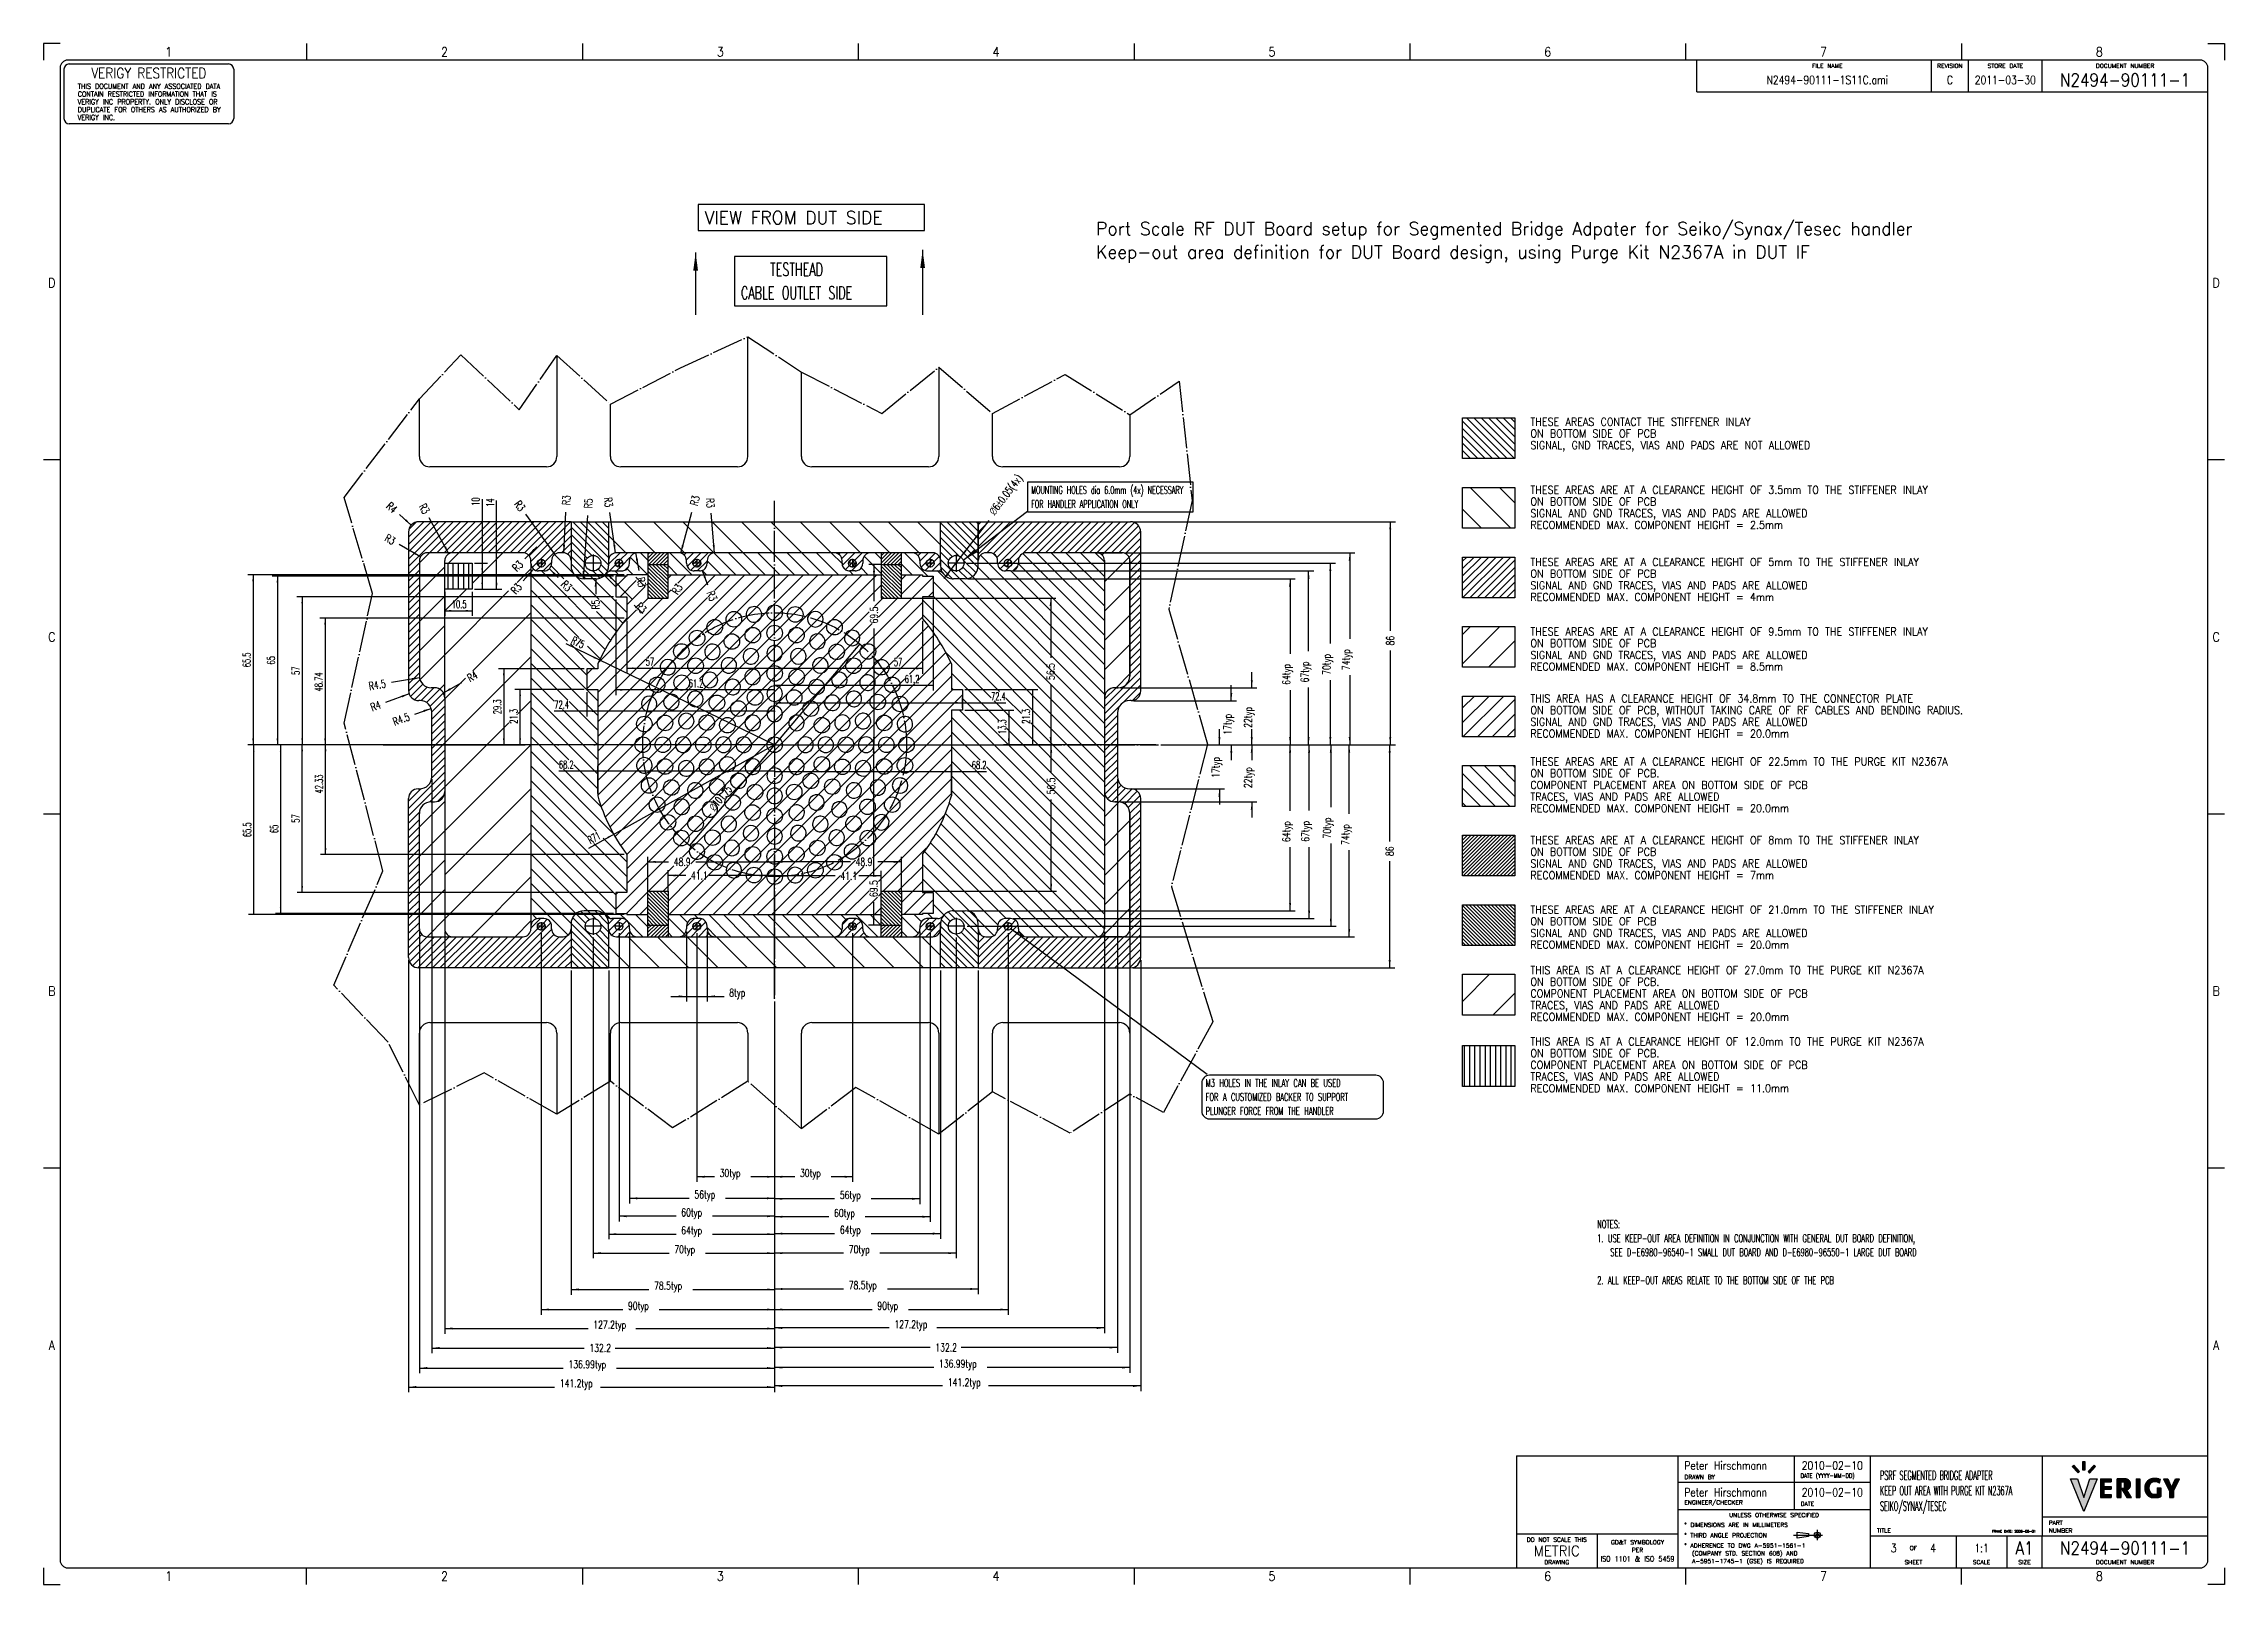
# Model space of a CAD drawing. Header units: inches. Extents: x 0 to 841, y 0 to 594.
import ezdxf

# ---------------------------------------------------------------- set-up
doc = ezdxf.new("R2010")
doc.units = ezdxf.units.IN
doc.linetypes.add('DOT_CENTER', pattern=[14, 12, -1, 0, -1])
doc.linetypes.add('PHANTOM', pattern=[13, 10, -1, 0, -1, 0, -1])
doc.layers.add('1', color=7, linetype='Continuous')
doc.styles.add('CONVERTER_11', font='txt.shx', dxfattribs={"width": 0.63})
doc.styles.add('CONVERTER_12', font='complex.shx', dxfattribs={"width": 0.973})
doc.styles.add('CONVERTER_13', font='txt.shx', dxfattribs={"width": 0.54})
doc.styles.add('CONVERTER_14', font='txt.shx', dxfattribs={"width": 0.9})
doc.styles.add('CONVERTER_15', font='txt.shx', dxfattribs={"width": 0.72})
doc.styles.add('CONVERTER_16', font='txt.shx', dxfattribs={"width": 0.81})
doc.styles.add('CONVERTER_17', font='complex.shx', dxfattribs={"width": 0.855})
doc.styles.add('CONVERTER_18', font='txt.shx', dxfattribs={"width": 1.035})
doc.styles.add('CONVERTER_19', font='complex.shx', dxfattribs={"width": 0.95})
doc.styles.add('CONVERTER_20', font='complex.shx', dxfattribs={"width": 0.5225})
doc.dimstyles.new('ME10_DIM_10', dxfattribs={"dimtxt": 3, "dimasz": 3, "dimexe": 2, "dimexo": 1, "dimgap": 2, "dimtad": 0, "dimdsep": 46, "dimtxsty": 'CONVERTER_15', "dimsah": 1, "dimcen": 0.09, "dimclrd": 3, "dimclre": 3, "dimclrt": 3, "dimadec": 0, "dimazin": 0, "dimtfac": 1, "dimtdec": 4, "dimtix": 1, "dimtmove": 0, "dimatfit": 3, "dimfxl": 1, "dimtolj": 1, "dimtzin": 0, "dimarcsym": 0})
doc.dimstyles.new('ME10_DIM_11', dxfattribs={"dimtxt": 3, "dimasz": 3, "dimexe": 2, "dimexo": 1, "dimgap": 2, "dimtad": 0, "dimdsep": 46, "dimtxsty": 'CONVERTER_15', "dimsah": 1, "dimcen": 0.09, "dimclrd": 3, "dimclre": 3, "dimclrt": 3, "dimadec": 0, "dimazin": 0, "dimtfac": 1, "dimtdec": 4, "dimtix": 1, "dimtmove": 0, "dimatfit": 3, "dimfxl": 1, "dimtolj": 1, "dimtzin": 0, "dimarcsym": 0})
doc.dimstyles.new('ME10_DIM_12', dxfattribs={"dimtxt": 3, "dimasz": 3, "dimexe": 2, "dimexo": 1, "dimgap": 2, "dimtad": 0, "dimdsep": 46, "dimtxsty": 'CONVERTER_15', "dimsah": 1, "dimcen": 0.09, "dimclrd": 3, "dimclre": 3, "dimclrt": 3, "dimadec": 0, "dimazin": 0, "dimtfac": 1, "dimtdec": 4, "dimtix": 1, "dimtmove": 0, "dimatfit": 3, "dimfxl": 1, "dimtolj": 1, "dimtzin": 0, "dimarcsym": 0})
doc.dimstyles.new('ME10_DIM_13', dxfattribs={"dimtxt": 3, "dimasz": 3, "dimexe": 2, "dimexo": 1, "dimgap": 2, "dimtad": 0, "dimdsep": 46, "dimtxsty": 'CONVERTER_15', "dimsah": 1, "dimcen": 0.09, "dimclrd": 3, "dimclre": 3, "dimclrt": 3, "dimadec": 0, "dimazin": 0, "dimtfac": 1, "dimtdec": 4, "dimtix": 1, "dimtmove": 0, "dimatfit": 3, "dimfxl": 1, "dimtolj": 1, "dimtzin": 0, "dimarcsym": 0})
doc.dimstyles.new('ME10_DIM_14', dxfattribs={"dimtxt": 3, "dimasz": 3, "dimexe": 2, "dimexo": 1, "dimgap": 2, "dimtad": 0, "dimdsep": 46, "dimtxsty": 'CONVERTER_15', "dimsah": 1, "dimcen": 0.09, "dimclrd": 3, "dimclre": 3, "dimclrt": 3, "dimadec": 0, "dimazin": 0, "dimtfac": 1, "dimtdec": 4, "dimtix": 1, "dimtmove": 0, "dimatfit": 3, "dimfxl": 1, "dimtolj": 1, "dimtzin": 0, "dimarcsym": 0})
doc.dimstyles.new('ME10_DIM_15', dxfattribs={"dimtxt": 3, "dimasz": 3, "dimexe": 2, "dimexo": 1, "dimgap": 2, "dimtad": 0, "dimdsep": 46, "dimtxsty": 'CONVERTER_15', "dimsah": 1, "dimcen": 0.09, "dimclrd": 3, "dimclre": 3, "dimclrt": 3, "dimadec": 0, "dimazin": 0, "dimtfac": 1, "dimtdec": 4, "dimtix": 1, "dimtmove": 0, "dimatfit": 3, "dimfxl": 1, "dimtolj": 1, "dimtzin": 0, "dimarcsym": 0})
doc.dimstyles.new('ME10_DIM_16', dxfattribs={"dimtxt": 3, "dimasz": 3, "dimexe": 2, "dimexo": 1, "dimgap": 2, "dimtad": 0, "dimdsep": 46, "dimtxsty": 'CONVERTER_15', "dimsah": 1, "dimcen": 0.09, "dimclrd": 3, "dimclre": 3, "dimclrt": 3, "dimadec": 0, "dimazin": 0, "dimtfac": 1, "dimtdec": 4, "dimtix": 1, "dimtmove": 0, "dimatfit": 3, "dimfxl": 1, "dimtolj": 1, "dimtzin": 0, "dimarcsym": 0})
doc.dimstyles.new('ME10_DIM_17', dxfattribs={"dimtxt": 3, "dimasz": 3, "dimexe": 2, "dimexo": 1, "dimgap": 2, "dimtad": 0, "dimdsep": 46, "dimtxsty": 'CONVERTER_15', "dimsah": 1, "dimcen": 0.09, "dimclrd": 3, "dimclre": 3, "dimclrt": 3, "dimadec": 0, "dimazin": 0, "dimtfac": 1, "dimtdec": 4, "dimtix": 1, "dimtmove": 0, "dimatfit": 3, "dimfxl": 1, "dimtolj": 1, "dimtzin": 0, "dimarcsym": 0})
doc.dimstyles.new('ME10_DIM_18', dxfattribs={"dimtxt": 3, "dimasz": 3, "dimexe": 2, "dimexo": 1, "dimgap": 2, "dimtad": 0, "dimdsep": 46, "dimtxsty": 'CONVERTER_15', "dimsah": 1, "dimcen": 0.09, "dimclrd": 3, "dimclre": 3, "dimclrt": 3, "dimadec": 0, "dimazin": 0, "dimtfac": 1, "dimtdec": 4, "dimtix": 1, "dimtmove": 0, "dimatfit": 3, "dimfxl": 1, "dimtolj": 1, "dimtzin": 0, "dimarcsym": 0})
doc.dimstyles.new('ME10_DIM_19', dxfattribs={"dimtxt": 3, "dimasz": 3, "dimexe": 2, "dimexo": 1, "dimgap": 2, "dimtad": 0, "dimdsep": 46, "dimtxsty": 'CONVERTER_15', "dimsah": 1, "dimcen": 0.09, "dimclrd": 3, "dimclre": 3, "dimclrt": 3, "dimadec": 0, "dimazin": 0, "dimtfac": 1, "dimtdec": 4, "dimtix": 1, "dimtmove": 0, "dimatfit": 3, "dimfxl": 1, "dimtolj": 1, "dimtzin": 0, "dimarcsym": 0})
doc.dimstyles.new('ME10_DIM_20', dxfattribs={"dimtxt": 3, "dimasz": 3, "dimexe": 2, "dimexo": 1, "dimgap": 2, "dimtad": 0, "dimdsep": 46, "dimtxsty": 'CONVERTER_15', "dimsah": 1, "dimcen": 0.09, "dimclrd": 3, "dimclre": 3, "dimclrt": 3, "dimadec": 0, "dimazin": 0, "dimtfac": 1, "dimtdec": 4, "dimtix": 1, "dimtmove": 0, "dimatfit": 3, "dimfxl": 1, "dimtolj": 1, "dimtzin": 0, "dimarcsym": 0})
doc.dimstyles.new('ME10_DIM_21', dxfattribs={"dimtxt": 3, "dimasz": 3, "dimexe": 2, "dimexo": 1, "dimgap": 2, "dimtad": 0, "dimdsep": 46, "dimtxsty": 'CONVERTER_15', "dimsah": 1, "dimcen": 0.09, "dimclrd": 3, "dimclre": 3, "dimclrt": 3, "dimadec": 0, "dimazin": 0, "dimtfac": 1, "dimtdec": 4, "dimtix": 1, "dimtmove": 0, "dimatfit": 3, "dimfxl": 1, "dimtolj": 1, "dimtzin": 0, "dimarcsym": 0})
doc.dimstyles.new('ME10_DIM_22', dxfattribs={"dimtxt": 3, "dimasz": 3, "dimexe": 2, "dimexo": 1, "dimgap": 2, "dimtad": 0, "dimdsep": 46, "dimtxsty": 'CONVERTER_15', "dimsah": 1, "dimcen": 0.09, "dimclrd": 3, "dimclre": 3, "dimclrt": 3, "dimadec": 0, "dimazin": 0, "dimtfac": 1, "dimtdec": 4, "dimtix": 1, "dimtmove": 0, "dimatfit": 3, "dimfxl": 1, "dimtolj": 1, "dimtzin": 0, "dimarcsym": 0})
doc.dimstyles.new('ME10_DIM_23', dxfattribs={"dimtxt": 3, "dimasz": 3, "dimexe": 2, "dimexo": 1, "dimgap": 2, "dimtad": 0, "dimdsep": 46, "dimtxsty": 'CONVERTER_15', "dimsah": 1, "dimcen": 0.09, "dimclrd": 3, "dimclre": 3, "dimclrt": 3, "dimadec": 0, "dimazin": 0, "dimtfac": 1, "dimtdec": 4, "dimtix": 1, "dimtmove": 0, "dimatfit": 3, "dimfxl": 1, "dimtolj": 1, "dimtzin": 0, "dimarcsym": 0})
doc.dimstyles.new('ME10_DIM_24', dxfattribs={"dimtxt": 3, "dimasz": 3, "dimexe": 2, "dimexo": 1, "dimgap": 2, "dimtad": 0, "dimdsep": 46, "dimtxsty": 'CONVERTER_15', "dimsah": 1, "dimcen": 0.09, "dimclrd": 3, "dimclre": 3, "dimclrt": 3, "dimadec": 0, "dimazin": 0, "dimtfac": 1, "dimtdec": 4, "dimtix": 1, "dimtmove": 0, "dimatfit": 3, "dimfxl": 1, "dimtolj": 1, "dimtzin": 0, "dimarcsym": 0})
doc.dimstyles.new('ME10_DIM_25', dxfattribs={"dimtxt": 3, "dimasz": 3, "dimexe": 2, "dimexo": 1, "dimgap": 2, "dimtad": 0, "dimdsep": 46, "dimtxsty": 'CONVERTER_15', "dimsah": 1, "dimcen": 0.09, "dimclrd": 3, "dimclre": 3, "dimclrt": 3, "dimadec": 0, "dimazin": 0, "dimtfac": 1, "dimtdec": 4, "dimtix": 1, "dimtmove": 0, "dimatfit": 3, "dimfxl": 1, "dimtolj": 1, "dimtzin": 0, "dimarcsym": 0})
doc.dimstyles.new('ME10_DIM_26', dxfattribs={"dimtxt": 3, "dimasz": 3, "dimexe": 2, "dimexo": 1, "dimgap": 2, "dimtad": 0, "dimdsep": 46, "dimtxsty": 'CONVERTER_15', "dimsah": 1, "dimcen": 0.09, "dimclrd": 3, "dimclre": 3, "dimclrt": 3, "dimadec": 0, "dimazin": 0, "dimtfac": 1, "dimtdec": 4, "dimtix": 1, "dimtmove": 0, "dimatfit": 3, "dimfxl": 1, "dimtolj": 1, "dimtzin": 0, "dimarcsym": 0})
doc.dimstyles.new('ME10_DIM_27', dxfattribs={"dimtxt": 3, "dimasz": 3, "dimexe": 2, "dimexo": 1, "dimgap": 2, "dimtad": 0, "dimdsep": 46, "dimtxsty": 'CONVERTER_15', "dimsah": 1, "dimcen": 0.09, "dimclrd": 3, "dimclre": 3, "dimclrt": 3, "dimadec": 0, "dimazin": 0, "dimtfac": 1, "dimtdec": 4, "dimtix": 1, "dimtmove": 0, "dimatfit": 3, "dimfxl": 1, "dimtolj": 1, "dimtzin": 0, "dimarcsym": 0})
doc.dimstyles.new('ME10_DIM_28', dxfattribs={"dimtxt": 3, "dimasz": 3, "dimexe": 2, "dimexo": 1, "dimgap": 2, "dimtad": 0, "dimdsep": 46, "dimtxsty": 'CONVERTER_15', "dimsah": 1, "dimcen": 0.09, "dimclrd": 3, "dimclre": 3, "dimclrt": 3, "dimadec": 0, "dimazin": 0, "dimtfac": 1, "dimtdec": 4, "dimtix": 1, "dimtmove": 0, "dimatfit": 3, "dimfxl": 1, "dimtolj": 1, "dimtzin": 0, "dimarcsym": 0})
doc.dimstyles.new('ME10_DIM_29', dxfattribs={"dimtxt": 3, "dimasz": 3, "dimexe": 2, "dimexo": 1, "dimgap": 2, "dimtad": 0, "dimdsep": 46, "dimtxsty": 'CONVERTER_15', "dimsah": 1, "dimcen": 0.09, "dimclrd": 3, "dimclre": 3, "dimclrt": 3, "dimadec": 0, "dimazin": 0, "dimtfac": 1, "dimtdec": 4, "dimtix": 1, "dimtmove": 0, "dimatfit": 3, "dimfxl": 1, "dimtolj": 1, "dimtzin": 0, "dimarcsym": 0})
doc.dimstyles.new('ME10_DIM_30', dxfattribs={"dimtxt": 3, "dimasz": 3, "dimexe": 2, "dimexo": 1, "dimgap": 2, "dimtad": 0, "dimdsep": 46, "dimtxsty": 'CONVERTER_15', "dimsah": 1, "dimcen": 0.09, "dimclrd": 3, "dimclre": 3, "dimclrt": 3, "dimadec": 0, "dimazin": 0, "dimtfac": 1, "dimtdec": 4, "dimtix": 1, "dimtmove": 0, "dimatfit": 3, "dimfxl": 1, "dimtolj": 1, "dimtzin": 0, "dimarcsym": 0})
doc.dimstyles.new('ME10_DIM_31', dxfattribs={"dimtxt": 3, "dimasz": 3, "dimexe": 2, "dimexo": 1, "dimgap": 2, "dimtad": 0, "dimdsep": 46, "dimtxsty": 'CONVERTER_15', "dimsah": 1, "dimcen": 0.09, "dimclrd": 3, "dimclre": 3, "dimclrt": 3, "dimadec": 0, "dimazin": 0, "dimtfac": 1, "dimtdec": 4, "dimtix": 1, "dimtmove": 0, "dimatfit": 3, "dimfxl": 1, "dimtolj": 1, "dimtzin": 0, "dimarcsym": 0})
doc.dimstyles.new('ME10_DIM_32', dxfattribs={"dimtxt": 3, "dimasz": 3, "dimexe": 2, "dimexo": 1, "dimgap": 2, "dimtad": 0, "dimdsep": 46, "dimtxsty": 'CONVERTER_15', "dimsah": 1, "dimcen": 0.09, "dimclrd": 3, "dimclre": 3, "dimclrt": 3, "dimadec": 0, "dimazin": 0, "dimtfac": 1, "dimtdec": 4, "dimtix": 1, "dimtmove": 0, "dimatfit": 3, "dimfxl": 1, "dimtolj": 1, "dimtzin": 0, "dimarcsym": 0})
doc.dimstyles.new('ME10_DIM_33', dxfattribs={"dimtxt": 3, "dimasz": 3, "dimexe": 2, "dimexo": 1, "dimgap": 2, "dimtad": 0, "dimdsep": 46, "dimtxsty": 'CONVERTER_15', "dimsah": 1, "dimcen": 0.09, "dimclrd": 3, "dimclre": 3, "dimclrt": 3, "dimadec": 0, "dimazin": 0, "dimtfac": 1, "dimtdec": 4, "dimtix": 1, "dimtmove": 0, "dimatfit": 3, "dimfxl": 1, "dimtolj": 1, "dimtzin": 0, "dimarcsym": 0})
doc.dimstyles.new('ME10_DIM_34', dxfattribs={"dimtxt": 3, "dimasz": 3, "dimexe": 2, "dimexo": 1, "dimgap": 2, "dimtad": 0, "dimdsep": 46, "dimtxsty": 'CONVERTER_15', "dimsah": 1, "dimcen": 0.09, "dimclrd": 3, "dimclre": 3, "dimclrt": 3, "dimadec": 0, "dimazin": 0, "dimtfac": 1, "dimtdec": 4, "dimtix": 1, "dimtmove": 0, "dimatfit": 3, "dimfxl": 1, "dimtolj": 1, "dimtzin": 0, "dimarcsym": 0})
doc.dimstyles.new('ME10_DIM_35', dxfattribs={"dimtxt": 3, "dimasz": 3, "dimexe": 2, "dimexo": 1, "dimgap": 2, "dimtad": 0, "dimdsep": 46, "dimtxsty": 'CONVERTER_15', "dimsah": 1, "dimcen": 0.09, "dimclrd": 3, "dimclre": 3, "dimclrt": 3, "dimadec": 0, "dimazin": 0, "dimtfac": 1, "dimtdec": 4, "dimtix": 1, "dimtmove": 0, "dimatfit": 3, "dimfxl": 1, "dimtolj": 1, "dimtzin": 0, "dimarcsym": 0})
doc.dimstyles.new('ME10_DIM_36', dxfattribs={"dimtxt": 3, "dimasz": 3, "dimexe": 2, "dimexo": 1, "dimgap": 2, "dimtad": 0, "dimdsep": 46, "dimtxsty": 'CONVERTER_15', "dimsah": 1, "dimcen": 0.09, "dimclrd": 3, "dimclre": 3, "dimclrt": 3, "dimadec": 0, "dimazin": 0, "dimtfac": 1, "dimtdec": 4, "dimtix": 1, "dimtmove": 0, "dimatfit": 3, "dimfxl": 1, "dimtolj": 1, "dimtzin": 0, "dimarcsym": 0})
doc.dimstyles.new('ME10_DIM_37', dxfattribs={"dimtxt": 3, "dimasz": 3, "dimexe": 2, "dimexo": 1, "dimgap": 2, "dimtad": 0, "dimdsep": 46, "dimtxsty": 'CONVERTER_15', "dimsah": 1, "dimcen": 0.09, "dimclrd": 3, "dimclre": 3, "dimclrt": 3, "dimadec": 0, "dimazin": 0, "dimtfac": 1, "dimtdec": 4, "dimtix": 1, "dimtmove": 0, "dimatfit": 3, "dimfxl": 1, "dimtolj": 1, "dimtzin": 0, "dimarcsym": 0})
doc.dimstyles.new('ME10_DIM_38', dxfattribs={"dimtxt": 3, "dimasz": 3, "dimexe": 2, "dimexo": 1, "dimgap": 2, "dimtad": 0, "dimdsep": 46, "dimtxsty": 'CONVERTER_15', "dimsah": 1, "dimcen": 0.09, "dimclrd": 3, "dimclre": 3, "dimclrt": 3, "dimadec": 0, "dimazin": 0, "dimtfac": 1, "dimtdec": 4, "dimtix": 1, "dimtmove": 0, "dimatfit": 3, "dimfxl": 1, "dimtolj": 1, "dimtzin": 0, "dimarcsym": 0})
doc.dimstyles.new('ME10_DIM_39', dxfattribs={"dimtxt": 3, "dimasz": 3, "dimexe": 2, "dimexo": 1, "dimgap": 2, "dimtad": 0, "dimdsep": 46, "dimtxsty": 'CONVERTER_15', "dimsah": 1, "dimcen": 0.09, "dimclrd": 3, "dimclre": 3, "dimclrt": 3, "dimadec": 0, "dimazin": 0, "dimtfac": 1, "dimtdec": 4, "dimtix": 1, "dimtmove": 0, "dimatfit": 3, "dimfxl": 1, "dimtolj": 1, "dimtzin": 0, "dimarcsym": 0})
doc.dimstyles.new('ME10_DIM_40', dxfattribs={"dimtxt": 3, "dimasz": 3, "dimexe": 2, "dimexo": 1, "dimgap": 2, "dimtad": 0, "dimdsep": 46, "dimtxsty": 'CONVERTER_15', "dimsah": 1, "dimcen": 0.09, "dimclrd": 3, "dimclre": 3, "dimclrt": 3, "dimadec": 0, "dimazin": 0, "dimtfac": 1, "dimtdec": 4, "dimtix": 1, "dimtmove": 0, "dimatfit": 3, "dimfxl": 1, "dimtolj": 1, "dimtzin": 0, "dimarcsym": 0})
doc.dimstyles.new('ME10_DIM_41', dxfattribs={"dimtxt": 3, "dimasz": 3, "dimexe": 2, "dimexo": 1, "dimgap": 2, "dimtad": 0, "dimdsep": 46, "dimtxsty": 'CONVERTER_15', "dimsah": 1, "dimcen": 0.09, "dimclrd": 3, "dimclre": 3, "dimclrt": 3, "dimadec": 0, "dimazin": 0, "dimtfac": 1, "dimtdec": 4, "dimtix": 1, "dimtmove": 0, "dimatfit": 3, "dimfxl": 1, "dimtolj": 1, "dimtzin": 0, "dimarcsym": 0})
doc.dimstyles.new('ME10_DIM_42', dxfattribs={"dimtxt": 3, "dimasz": 3, "dimexe": 2, "dimexo": 1, "dimgap": 2, "dimtad": 0, "dimdsep": 46, "dimtxsty": 'CONVERTER_15', "dimsah": 1, "dimcen": 0.09, "dimclrd": 3, "dimclre": 3, "dimclrt": 3, "dimadec": 0, "dimazin": 0, "dimtfac": 1, "dimtdec": 4, "dimtix": 1, "dimtmove": 0, "dimatfit": 3, "dimfxl": 1, "dimtolj": 1, "dimtzin": 0, "dimarcsym": 0})
doc.dimstyles.new('ME10_DIM_43', dxfattribs={"dimtxt": 3, "dimasz": 3, "dimexe": 2, "dimexo": 1, "dimgap": 2, "dimtad": 0, "dimdsep": 46, "dimtxsty": 'CONVERTER_15', "dimsah": 1, "dimcen": 0.09, "dimclrd": 3, "dimclre": 3, "dimclrt": 3, "dimadec": 0, "dimazin": 0, "dimtfac": 1, "dimtdec": 4, "dimtix": 1, "dimtmove": 0, "dimatfit": 3, "dimfxl": 1, "dimtolj": 1, "dimtzin": 0, "dimarcsym": 0})
doc.dimstyles.new('ME10_DIM_44', dxfattribs={"dimtxt": 3, "dimasz": 3, "dimexe": 2, "dimexo": 1, "dimgap": 2, "dimtad": 0, "dimdsep": 46, "dimtxsty": 'CONVERTER_15', "dimsah": 1, "dimcen": 0.09, "dimclrd": 3, "dimclre": 3, "dimclrt": 3, "dimadec": 0, "dimazin": 0, "dimtfac": 1, "dimtdec": 4, "dimtix": 1, "dimtmove": 0, "dimatfit": 3, "dimfxl": 1, "dimtolj": 1, "dimtzin": 0, "dimarcsym": 0})
doc.dimstyles.new('ME10_DIM_45', dxfattribs={"dimtxt": 3, "dimasz": 3, "dimexe": 2, "dimexo": 1, "dimgap": 2, "dimtad": 0, "dimdsep": 46, "dimtxsty": 'CONVERTER_15', "dimsah": 1, "dimcen": 0.09, "dimclrd": 3, "dimclre": 3, "dimclrt": 3, "dimadec": 0, "dimazin": 0, "dimtfac": 1, "dimtdec": 4, "dimtix": 1, "dimtmove": 0, "dimatfit": 3, "dimfxl": 1, "dimtolj": 1, "dimtzin": 0, "dimarcsym": 0})
doc.dimstyles.new('ME10_DIM_46', dxfattribs={"dimtxt": 3, "dimasz": 3, "dimexe": 2, "dimexo": 1, "dimgap": 2, "dimtad": 0, "dimdsep": 46, "dimtxsty": 'CONVERTER_15', "dimsah": 1, "dimcen": 0.09, "dimclrd": 3, "dimclre": 3, "dimclrt": 3, "dimadec": 0, "dimazin": 0, "dimtfac": 1, "dimtdec": 4, "dimtix": 1, "dimtmove": 0, "dimatfit": 3, "dimfxl": 1, "dimtolj": 1, "dimtzin": 0, "dimarcsym": 0})
doc.dimstyles.new('ME10_DIM_47', dxfattribs={"dimtxt": 3, "dimasz": 3, "dimexe": 2, "dimexo": 0, "dimgap": 2, "dimtad": 0, "dimdsep": 46, "dimtxsty": 'CONVERTER_15', "dimsah": 1, "dimcen": 0.09, "dimclrd": 3, "dimclre": 3, "dimclrt": 3, "dimadec": 0, "dimazin": 0, "dimtfac": 1, "dimtdec": 4, "dimtix": 1, "dimtmove": 0, "dimatfit": 3, "dimfxl": 1, "dimtolj": 1, "dimtzin": 0, "dimarcsym": 0})
doc.dimstyles.new('ME10_DIM_48', dxfattribs={"dimtxt": 3, "dimasz": 3, "dimexe": 2, "dimexo": 0, "dimgap": 2, "dimtad": 0, "dimdsep": 46, "dimtxsty": 'CONVERTER_15', "dimsah": 1, "dimcen": 0.09, "dimclrd": 3, "dimclre": 3, "dimclrt": 3, "dimadec": 0, "dimazin": 0, "dimtfac": 1, "dimtdec": 4, "dimtix": 1, "dimtmove": 0, "dimatfit": 3, "dimfxl": 1, "dimtolj": 1, "dimtzin": 0, "dimarcsym": 0})
doc.dimstyles.new('ME10_DIM_49', dxfattribs={"dimtxt": 3, "dimasz": 3, "dimexe": 2, "dimexo": 0, "dimgap": 2, "dimtad": 0, "dimdsep": 46, "dimtxsty": 'CONVERTER_15', "dimsah": 1, "dimcen": 0.09, "dimclrd": 3, "dimclre": 3, "dimclrt": 3, "dimadec": 0, "dimazin": 0, "dimtfac": 1, "dimtdec": 4, "dimtix": 1, "dimtmove": 0, "dimatfit": 3, "dimfxl": 1, "dimtolj": 1, "dimtzin": 0, "dimarcsym": 0})
doc.dimstyles.new('ME10_DIM_50', dxfattribs={"dimtxt": 3, "dimasz": 3, "dimexe": 2, "dimexo": 0, "dimgap": 2, "dimtad": 0, "dimdsep": 46, "dimtxsty": 'CONVERTER_15', "dimsah": 1, "dimcen": 0.09, "dimclrd": 3, "dimclre": 3, "dimclrt": 3, "dimadec": 0, "dimazin": 0, "dimtfac": 1, "dimtdec": 4, "dimtix": 1, "dimtmove": 0, "dimatfit": 3, "dimfxl": 1, "dimtolj": 1, "dimtzin": 0, "dimarcsym": 0})
doc.dimstyles.new('ME10_DIM_51', dxfattribs={"dimtxt": 3, "dimasz": 3, "dimexe": 2, "dimexo": 0, "dimgap": 2, "dimtad": 0, "dimdsep": 46, "dimtxsty": 'CONVERTER_15', "dimsah": 1, "dimcen": 0.09, "dimclrd": 3, "dimclre": 3, "dimclrt": 3, "dimadec": 0, "dimazin": 0, "dimtfac": 1, "dimtdec": 4, "dimtix": 1, "dimtmove": 0, "dimatfit": 3, "dimfxl": 1, "dimtolj": 1, "dimtzin": 0, "dimarcsym": 0})
doc.dimstyles.new('ME10_DIM_52', dxfattribs={"dimtxt": 3, "dimasz": 3, "dimexe": 2, "dimexo": 0, "dimgap": 2, "dimtad": 0, "dimdsep": 46, "dimtxsty": 'CONVERTER_15', "dimsah": 1, "dimcen": 0.09, "dimclrd": 3, "dimclre": 3, "dimclrt": 3, "dimadec": 0, "dimazin": 0, "dimtfac": 1, "dimtdec": 4, "dimtix": 1, "dimtmove": 0, "dimatfit": 3, "dimfxl": 1, "dimtolj": 1, "dimtzin": 0, "dimarcsym": 0})
doc.dimstyles.new('ME10_DIM_53', dxfattribs={"dimtxt": 3, "dimasz": 3, "dimexe": 2, "dimexo": 0, "dimgap": 2, "dimtad": 0, "dimdsep": 46, "dimtxsty": 'CONVERTER_15', "dimsah": 1, "dimcen": 0.09, "dimclrd": 2, "dimclre": 2, "dimclrt": 3, "dimadec": 0, "dimazin": 0, "dimtfac": 1, "dimtdec": 4, "dimtix": 1, "dimtmove": 0, "dimatfit": 3, "dimfxl": 1, "dimtolj": 1, "dimtzin": 0, "dimarcsym": 0})
doc.dimstyles.new('ME10_DIM_54', dxfattribs={"dimtxt": 3, "dimasz": 3, "dimexe": 2, "dimexo": 0, "dimgap": 2, "dimtad": 0, "dimdsep": 46, "dimtxsty": 'CONVERTER_15', "dimsah": 1, "dimcen": 0.09, "dimclrd": 2, "dimclre": 2, "dimclrt": 2, "dimadec": 0, "dimazin": 0, "dimtfac": 1, "dimtdec": 4, "dimtix": 1, "dimtmove": 0, "dimatfit": 3, "dimfxl": 1, "dimtolj": 1, "dimtzin": 0, "dimarcsym": 0})
doc.dimstyles.new('ME10_DIM_55', dxfattribs={"dimtxt": 3, "dimasz": 2.5, "dimexe": 2, "dimexo": 1, "dimgap": 1, "dimtad": 1, "dimdsep": 46, "dimtxsty": 'CONVERTER_11', "dimsah": 1, "dimcen": 0.09, "dimclrd": 3, "dimclre": 3, "dimclrt": 3, "dimadec": 0, "dimazin": 0, "dimtfac": 1, "dimtdec": 4, "dimtix": 1, "dimtmove": 0, "dimatfit": 3, "dimfxl": 1, "dimtolj": 1, "dimtzin": 0, "dimarcsym": 0})
doc.dimstyles.new('ME10_DIM_56', dxfattribs={"dimtxt": 3, "dimasz": 2.5, "dimexe": 2, "dimexo": 1, "dimgap": 1, "dimtad": 1, "dimdsep": 46, "dimtxsty": 'CONVERTER_11', "dimsah": 1, "dimcen": 0.09, "dimclrd": 3, "dimclre": 3, "dimclrt": 3, "dimadec": 0, "dimazin": 0, "dimtfac": 1, "dimtdec": 4, "dimtix": 1, "dimtmove": 0, "dimatfit": 3, "dimfxl": 1, "dimtolj": 1, "dimtzin": 0, "dimarcsym": 0})
doc.dimstyles.new('ME10_DIM_57', dxfattribs={"dimtxt": 3, "dimasz": 2.5, "dimexe": 2, "dimexo": 1, "dimgap": 1, "dimtad": 1, "dimdsep": 46, "dimtxsty": 'CONVERTER_11', "dimsah": 1, "dimcen": 0.09, "dimclrd": 3, "dimclre": 3, "dimclrt": 3, "dimadec": 0, "dimazin": 0, "dimtfac": 1, "dimtdec": 4, "dimtix": 1, "dimtmove": 0, "dimatfit": 3, "dimfxl": 1, "dimtolj": 1, "dimtzin": 0, "dimarcsym": 0})
doc.dimstyles.new('ME10_DIM_58', dxfattribs={"dimtxt": 3, "dimasz": 2.5, "dimexe": 2, "dimexo": 1, "dimgap": 1, "dimtad": 1, "dimdsep": 46, "dimtxsty": 'CONVERTER_11', "dimsah": 1, "dimcen": 0.09, "dimclrd": 3, "dimclre": 3, "dimclrt": 3, "dimadec": 0, "dimazin": 0, "dimtfac": 1, "dimtdec": 4, "dimtix": 1, "dimtmove": 0, "dimatfit": 3, "dimfxl": 1, "dimtolj": 1, "dimtzin": 0, "dimarcsym": 0})
doc.dimstyles.new('ME10_DIM_59', dxfattribs={"dimtxt": 3, "dimasz": 2.5, "dimexe": 2, "dimexo": 1, "dimgap": 1, "dimtad": 1, "dimdsep": 46, "dimtxsty": 'CONVERTER_11', "dimsah": 1, "dimcen": 0.09, "dimclrd": 3, "dimclre": 3, "dimclrt": 3, "dimadec": 0, "dimazin": 0, "dimtfac": 1, "dimtdec": 4, "dimtix": 1, "dimtmove": 0, "dimatfit": 3, "dimfxl": 1, "dimtolj": 1, "dimtzin": 0, "dimarcsym": 0})
doc.dimstyles.new('ME10_DIM_60', dxfattribs={"dimtxt": 3, "dimasz": 2.5, "dimexe": 2, "dimexo": 1, "dimgap": 1, "dimtad": 1, "dimdsep": 46, "dimtxsty": 'CONVERTER_11', "dimsah": 1, "dimcen": 0.09, "dimclrd": 3, "dimclre": 3, "dimclrt": 3, "dimadec": 0, "dimazin": 0, "dimtfac": 1, "dimtdec": 4, "dimtix": 1, "dimtmove": 0, "dimatfit": 3, "dimfxl": 1, "dimtolj": 1, "dimtzin": 0, "dimarcsym": 0})
doc.dimstyles.new('ME10_DIM_61', dxfattribs={"dimtxt": 3, "dimasz": 2.5, "dimexe": 2, "dimexo": 1, "dimgap": 1, "dimtad": 1, "dimdsep": 46, "dimtxsty": 'CONVERTER_11', "dimsah": 1, "dimcen": 0.09, "dimclrd": 3, "dimclre": 3, "dimclrt": 3, "dimadec": 0, "dimazin": 0, "dimtfac": 1, "dimtdec": 4, "dimtix": 1, "dimtmove": 0, "dimatfit": 3, "dimfxl": 1, "dimtolj": 1, "dimtzin": 0, "dimarcsym": 0})
doc.dimstyles.new('ME10_DIM_62', dxfattribs={"dimtxt": 3, "dimasz": 2.5, "dimexe": 2, "dimexo": 1, "dimgap": 1, "dimtad": 1, "dimdsep": 46, "dimtxsty": 'CONVERTER_11', "dimsah": 1, "dimcen": 0.09, "dimclrd": 3, "dimclre": 3, "dimclrt": 3, "dimadec": 0, "dimazin": 0, "dimtfac": 1, "dimtdec": 4, "dimtix": 1, "dimtmove": 0, "dimatfit": 3, "dimfxl": 1, "dimtolj": 1, "dimtzin": 0, "dimarcsym": 0})
doc.dimstyles.new('ME10_DIM_63', dxfattribs={"dimtxt": 3, "dimasz": 2.5, "dimexe": 2, "dimexo": 1, "dimgap": 1, "dimtad": 1, "dimdsep": 46, "dimtxsty": 'CONVERTER_11', "dimsah": 1, "dimcen": 0.09, "dimclrd": 3, "dimclre": 3, "dimclrt": 3, "dimadec": 0, "dimazin": 0, "dimtfac": 1, "dimtdec": 4, "dimtix": 1, "dimtmove": 0, "dimatfit": 3, "dimfxl": 1, "dimtolj": 1, "dimtzin": 0, "dimarcsym": 0})
doc.dimstyles.new('ME10_DIM_64', dxfattribs={"dimtxt": 3, "dimasz": 2.5, "dimexe": 2, "dimexo": 1, "dimgap": 1, "dimtad": 1, "dimdsep": 46, "dimtxsty": 'CONVERTER_11', "dimsah": 1, "dimcen": 0.09, "dimclrd": 3, "dimclre": 3, "dimclrt": 3, "dimadec": 0, "dimazin": 0, "dimtfac": 1, "dimtdec": 4, "dimtix": 1, "dimtmove": 0, "dimatfit": 3, "dimfxl": 1, "dimtolj": 1, "dimtzin": 0, "dimarcsym": 0})
doc.dimstyles.new('ME10_DIM_65', dxfattribs={"dimtxt": 3, "dimasz": 2.5, "dimexe": 2, "dimexo": 1, "dimgap": 1, "dimtad": 1, "dimdsep": 46, "dimtxsty": 'CONVERTER_11', "dimsah": 1, "dimcen": 0.09, "dimclrd": 3, "dimclre": 3, "dimclrt": 3, "dimadec": 0, "dimazin": 0, "dimtfac": 1, "dimtdec": 4, "dimtix": 1, "dimtmove": 0, "dimatfit": 3, "dimfxl": 1, "dimtolj": 1, "dimtzin": 0, "dimarcsym": 0})
doc.dimstyles.new('ME10_DIM_66', dxfattribs={"dimtxt": 3, "dimasz": 2.5, "dimexe": 2, "dimexo": 1, "dimgap": 1, "dimtad": 1, "dimdsep": 46, "dimtxsty": 'CONVERTER_11', "dimsah": 1, "dimcen": 0.09, "dimclrd": 3, "dimclre": 3, "dimclrt": 3, "dimadec": 0, "dimazin": 0, "dimtfac": 1, "dimtdec": 4, "dimtix": 1, "dimtmove": 0, "dimatfit": 3, "dimfxl": 1, "dimtolj": 1, "dimtzin": 0, "dimarcsym": 0})
doc.dimstyles.new('ME10_DIM_67', dxfattribs={"dimtxt": 3, "dimasz": 2.5, "dimexe": 2, "dimexo": 1, "dimgap": 1, "dimtad": 1, "dimdsep": 46, "dimtxsty": 'CONVERTER_11', "dimsah": 1, "dimcen": 0.09, "dimclrd": 3, "dimclre": 3, "dimclrt": 3, "dimadec": 0, "dimazin": 0, "dimtfac": 1, "dimtdec": 4, "dimtix": 1, "dimtmove": 0, "dimatfit": 3, "dimfxl": 1, "dimtolj": 1, "dimtzin": 0, "dimarcsym": 0})
doc.dimstyles.new('ME10_DIM_68', dxfattribs={"dimtxt": 3, "dimasz": 2.5, "dimexe": 2, "dimexo": 1, "dimgap": 1, "dimtad": 1, "dimdsep": 46, "dimtxsty": 'CONVERTER_11', "dimsah": 1, "dimcen": 0.09, "dimclrd": 3, "dimclre": 3, "dimclrt": 3, "dimadec": 0, "dimazin": 0, "dimtfac": 1, "dimtdec": 4, "dimtix": 1, "dimtmove": 0, "dimatfit": 3, "dimfxl": 1, "dimtolj": 1, "dimtzin": 0, "dimarcsym": 0})
doc.dimstyles.new('ME10_DIM_69', dxfattribs={"dimtxt": 3, "dimasz": 2.5, "dimexe": 2, "dimexo": 1, "dimgap": 1, "dimtad": 1, "dimdsep": 46, "dimtxsty": 'CONVERTER_11', "dimsah": 1, "dimcen": 0.09, "dimclrd": 3, "dimclre": 3, "dimclrt": 3, "dimadec": 0, "dimazin": 0, "dimtfac": 1, "dimtdec": 4, "dimtix": 1, "dimtmove": 0, "dimatfit": 3, "dimfxl": 1, "dimtolj": 1, "dimtzin": 0, "dimarcsym": 0})
doc.dimstyles.new('ME10_DIM_70', dxfattribs={"dimtxt": 3, "dimasz": 2.5, "dimexe": 2, "dimexo": 1, "dimgap": 1, "dimtad": 1, "dimdsep": 46, "dimtxsty": 'CONVERTER_11', "dimsah": 1, "dimcen": 0.09, "dimclrd": 3, "dimclre": 3, "dimclrt": 3, "dimadec": 0, "dimazin": 0, "dimtfac": 1, "dimtdec": 4, "dimtix": 1, "dimtmove": 0, "dimatfit": 3, "dimfxl": 1, "dimtolj": 1, "dimtzin": 0, "dimarcsym": 0})
doc.dimstyles.new('ME10_DIM_71', dxfattribs={"dimtxt": 3, "dimasz": 2.5, "dimexe": 2, "dimexo": 1, "dimgap": 1, "dimtad": 1, "dimdsep": 46, "dimtxsty": 'CONVERTER_11', "dimsah": 1, "dimcen": 0.09, "dimclrd": 3, "dimclre": 3, "dimclrt": 3, "dimadec": 0, "dimazin": 0, "dimtfac": 1, "dimtdec": 4, "dimtix": 1, "dimtmove": 0, "dimatfit": 3, "dimfxl": 1, "dimtolj": 1, "dimtzin": 0, "dimarcsym": 0})
doc.dimstyles.new('ME10_DIM_72', dxfattribs={"dimtxt": 3, "dimasz": 2.5, "dimexe": 2, "dimexo": 1, "dimgap": 1, "dimtad": 1, "dimdsep": 46, "dimtxsty": 'CONVERTER_11', "dimsah": 1, "dimcen": 0.09, "dimclrd": 3, "dimclre": 3, "dimclrt": 3, "dimadec": 0, "dimazin": 0, "dimtfac": 1, "dimtdec": 4, "dimtix": 1, "dimtmove": 0, "dimatfit": 3, "dimfxl": 1, "dimtolj": 1, "dimtzin": 0, "dimarcsym": 0})
doc.dimstyles.new('ME10_DIM_73', dxfattribs={"dimtxt": 3, "dimasz": 2.5, "dimexe": 2, "dimexo": 1, "dimgap": 1, "dimtad": 1, "dimdsep": 46, "dimtxsty": 'CONVERTER_11', "dimsah": 1, "dimcen": 0.09, "dimclrd": 3, "dimclre": 3, "dimclrt": 3, "dimadec": 0, "dimazin": 0, "dimtfac": 1, "dimtdec": 4, "dimtix": 1, "dimtmove": 0, "dimatfit": 3, "dimfxl": 1, "dimtolj": 1, "dimtzin": 0, "dimarcsym": 0})
doc.dimstyles.new('ME10_DIM_74', dxfattribs={"dimtxt": 3, "dimasz": 2.5, "dimexe": 2, "dimexo": 1, "dimgap": 1, "dimtad": 1, "dimdsep": 46, "dimtxsty": 'CONVERTER_11', "dimsah": 1, "dimcen": 0.09, "dimclrd": 3, "dimclre": 3, "dimclrt": 3, "dimadec": 0, "dimazin": 0, "dimtfac": 1, "dimtdec": 4, "dimtix": 1, "dimtmove": 0, "dimatfit": 3, "dimfxl": 1, "dimtolj": 1, "dimtzin": 0, "dimarcsym": 0})
doc.dimstyles.new('ME10_DIM_75', dxfattribs={"dimtxt": 3, "dimasz": 2.5, "dimexe": 2, "dimexo": 1, "dimgap": 1, "dimtad": 1, "dimdsep": 46, "dimtxsty": 'CONVERTER_11', "dimsah": 1, "dimcen": 0.09, "dimclrd": 3, "dimclre": 3, "dimclrt": 3, "dimadec": 0, "dimazin": 0, "dimtfac": 1, "dimtdec": 4, "dimtix": 1, "dimtmove": 0, "dimatfit": 3, "dimfxl": 1, "dimtolj": 1, "dimtzin": 0, "dimarcsym": 0})
doc.dimstyles.new('ME10_DIM_76', dxfattribs={"dimtxt": 3, "dimasz": 2.5, "dimexe": 2, "dimexo": 1, "dimgap": 1, "dimtad": 1, "dimdsep": 46, "dimtxsty": 'CONVERTER_11', "dimsah": 1, "dimcen": 0.09, "dimclrd": 3, "dimclre": 3, "dimclrt": 3, "dimadec": 0, "dimazin": 0, "dimtfac": 1, "dimtdec": 4, "dimtix": 1, "dimtmove": 0, "dimatfit": 3, "dimfxl": 1, "dimtolj": 1, "dimtzin": 0, "dimarcsym": 0})
doc.dimstyles.new('ME10_DIM_77', dxfattribs={"dimtxt": 3, "dimasz": 2.5, "dimexe": 2, "dimexo": 1, "dimgap": 1, "dimtad": 1, "dimdec": 1, "dimdsep": 46, "dimtxsty": 'CONVERTER_11', "dimsah": 1, "dimcen": 0.09, "dimclrd": 3, "dimclre": 3, "dimclrt": 3, "dimadec": 0, "dimazin": 0, "dimtfac": 1, "dimtdec": 4, "dimtix": 1, "dimtmove": 0, "dimatfit": 3, "dimfxl": 1, "dimtolj": 1, "dimtzin": 0, "dimarcsym": 0})
doc.dimstyles.get("Standard").update_dxf_attribs({"dimtxt": 0.18, "dimasz": 0.18, "dimexe": 0.18, "dimexo": 0.0625, "dimgap": 0.09, "dimtad": 0, "dimtih": 1, "dimtoh": 1, "dimdec": 4, "dimzin": 0, "dimdsep": 46, "dimtxsty": 'Standard', "dimcen": 0.09, "dimadec": 0, "dimazin": 0, "dimtfac": 1, "dimtdec": 4, "dimtofl": 0, "dimtmove": 0, "dimatfit": 3, "dimfxl": 1, "dimtolj": 1, "dimtzin": 0, "dimarcsym": 0})
pattern_1 = [(90, (0, 0), (-2, -8e-16), [])]
pattern_2 = [(45, (0, 0), (-8.48528, 8.48528), [])]
pattern_3 = [(45, (0, 0), (-1.4142136, 1.4142136), [])]
pattern_4 = [(315, (0, 0), (2.828427, 2.828427), [])]
pattern_5 = [(45, (0, 0), (-2.828427, 2.828427), [])]
pattern_6 = [(45, (0, 0), (-5.65685, 5.65685), [])]
pattern_7 = [(-45, (0, 0), (1.4142136, 1.4142136), [])]
pattern_8 = [(45, (0, 0), (-0.7071068, 0.7071068), [])]
pattern_9 = [(-45, (0, 0), (0.7071068, 0.7071068), [])]
pattern_10 = [(-45, (0, 0), (5.65685, 5.65685), [])]

# ---------------------------------------------------------------- blocks, each defined once
blk = doc.blocks.new('TOP__1', base_point=(281.91, 352.75))
at = {"color": 1, "linetype": 'Continuous'}
for p, q in [((271.58, 434.83), (271.58, 480.95)), ((197.92, 473.81), (197.92, 434.83)), ((292.24, 459.39), (292.24, 467.39)), ((345.24, 469.23), (345.24, 434.83)), ((144.92, 434.83), (144.92, 457.02)), ((218.58, 434.83), (218.58, 454.99)), ((292.24, 434.83), (292.24, 459.39)), ((365.9, 434.83), (365.9, 451.42)), ((418.9, 450.92), (418.9, 434.83)), ((193.92, 430.83), (148.92, 430.83)), ((267.58, 430.83), (222.58, 430.83)), ((341.24, 430.83), (296.24, 430.83)), ((414.9, 430.83), (369.9, 430.83)), ((144.92, 184.78), (144.92, 212.55)), ((148.92, 216.55), (193.92, 216.55)), ((197.92, 212.55), (197.92, 181.22)), ((218.58, 193.94), (218.58, 212.55)), ((222.58, 216.55), (267.58, 216.55)), ((271.58, 212.55), (271.58, 193.94)), ((292.24, 176.42), (292.24, 212.55)), ((296.24, 216.55), (341.24, 216.55)), ((345.24, 212.55), (345.24, 173.59)), ((365.9, 189.87), (365.9, 212.55)), ((369.9, 216.55), (414.9, 216.55)), ((418.9, 212.55), (418.9, 188.97)), ((292.24, 175.62), (292.24, 176.42))]:
    blk.add_line(p, q, dxfattribs=at)
for centre, start, end in [((148.92, 434.83), 180, 270), ((193.92, 434.83), 270, 0), ((222.58, 434.83), 180, 270), ((267.58, 434.83), 270, 0), ((296.24, 434.83), 180, 270), ((341.24, 434.83), 270, 0), ((369.9, 434.83), 180, 270), ((414.9, 434.83), 270, 0), ((148.92, 212.55), 90, 180), ((193.92, 212.55), 0, 90), ((222.58, 212.55), 90, 180), ((267.58, 212.55), 0, 90), ((296.24, 212.55), 90, 180), ((341.24, 212.55), 0, 90), ((369.9, 212.55), 90, 180), ((414.9, 212.55), 0, 90)]:
    blk.add_arc(centre, 4, start, end, dxfattribs=at)
at = {"layer": '1', "color": 7, "linetype": 'Continuous'}
for p, q in [((251.45, 513.47), (251.45, 489.47)), ((338.99, 514.44), (338.99, 489.44))]:
    blk.add_line(p, q, dxfattribs=at)
at = {"layer": '1', "color": 1}
for points in [[(252.42, 531.92), (252.42, 521.92), (339.67, 521.92), (339.67, 531.92)], [(266.42, 511.92), (266.42, 492.92), (325.15, 492.92), (325.15, 511.92)]]:
    blk.add_lwpolyline(points, close=True, dxfattribs=at)
at = {"layer": '1', "color": 1, "style": 'CONVERTER_12', "width": 0.973}
blk.add_text('VIEW FROM DUT SIDE', height=5, dxfattribs=at).set_placement((254.92, 524.42))
at = {"layer": '1', "color": 1, "insert": (268.92, 495.42), "char_height": 5, "attachment_point": 7, "line_spacing_factor": 1.080432, "style": 'CONVERTER_11'}
blk.add_mtext('    TESTHEAD\\PCABLE OUTLET SIDE', dxfattribs=at)
blk = doc.blocks.new('TOP__2', base_point=(372.38, 302.18))
at = {"color": 1, "linetype": 'Continuous'}
for centre in [(258.81, 369.02), (266.19, 372.08), (281.91, 374.57), (289.87, 373.94), (305, 369.02), (245.94, 359.66), (252.01, 364.85), (265.42, 363.49), (273.5, 365.95), (281.91, 366.77), (290.31, 365.95), (305.84, 359.51), (317.88, 359.66), (251.44, 354.16), (281.91, 351.19), (312.37, 354.16), (323.06, 353.59), (236.58, 346.79), (246.09, 347.63), (274.37, 341.9), (289.45, 341.9), (290.41, 349.85), (298.07, 345.94), (327.24, 346.79), (259.66, 339.86), (267.97, 337.63), (295.84, 337.63), (321.71, 340.18), (330.29, 339.41), (231.66, 331.65), (239.65, 332.1), (255.75, 332.19), (263.7, 331.23), (300.12, 331.23), (324.16, 332.1), (231.03, 323.69), (238.83, 323.69), (254.41, 323.69), (281.91, 323.69), (309.41, 323.69), (324.99, 323.69), (332.78, 323.69), (239.65, 315.29), (263.7, 316.15), (267.97, 309.76), (295.84, 309.76), (300.12, 316.15), (308.06, 315.19), (324.16, 315.29), (332.15, 315.73), (233.52, 307.97), (236.58, 300.6), (242.11, 307.21), (265.74, 301.44), (274.37, 305.48), (289.45, 305.48), (304.16, 307.53), (327.24, 300.6), (240.75, 293.79), (251.44, 293.23), (273.41, 297.54), (281.91, 296.19), (312.37, 293.23), (317.73, 299.76), (245.94, 287.72), (257.97, 287.87), (298.39, 283.89), (317.88, 287.72), (258.81, 278.36), (273.5, 281.44), (281.91, 280.61), (290.31, 281.44), (297.63, 275.31), (305, 278.36), (311.81, 282.54), (273.95, 273.45), (281.91, 272.82)]:
    blk.add_circle(centre, 3, dxfattribs=at)
for centre, start, end in [((273.95, 373.94), 9, 360), ((273.95, 373.94), 360, 9), ((289.87, 373.94), 171, 180), ((297.63, 372.08), 342, 270), ((297.63, 372.08), 270, 342), ((257.97, 359.51), 33.75, 0), ((281.91, 358.98), 0, 270), ((298.39, 363.49), 337.5, 270), ((298.39, 363.49), 270, 337.5), ((311.81, 364.85), 324, 270), ((311.81, 364.85), 270, 324), ((240.75, 353.59), 54, 0), ((240.75, 353.59), 0, 54), ((257.97, 359.51), 0, 33.75), ((264.26, 354.26), 30, 0), ((264.26, 354.26), 0, 30), ((272.77, 357.78), 15, 0), ((272.77, 357.78), 0, 15), ((281.91, 358.98), 270, 0), ((291.04, 357.78), 345, 270), ((291.04, 357.78), 270, 345), ((299.55, 354.26), 330, 270), ((256.95, 348.65), 45, 0), ((256.95, 348.65), 0, 45), ((265.74, 345.94), 36, 0), ((265.74, 345.94), 0, 36), ((273.41, 349.85), 18, 0), ((273.41, 349.85), 0, 18), ((281.91, 343.4), 0, 270), ((299.55, 354.26), 270, 330), ((306.86, 348.65), 315, 270), ((306.86, 348.65), 270, 315), ((317.73, 347.63), 303.75, 270), ((317.73, 347.63), 270, 303.75), ((233.52, 339.41), 72, 0), ((233.52, 339.41), 0, 72), ((242.11, 340.18), 67.5, 0), ((242.11, 340.18), 0, 67.5), ((251.34, 341.34), 60, 0), ((251.34, 341.34), 0, 60), ((281.91, 335.61), 0, 270), ((281.91, 343.4), 270, 0), ((304.16, 339.86), 306, 270), ((304.16, 339.86), 270, 306), ((312.47, 341.34), 300, 270), ((312.47, 341.34), 270, 300), ((247.82, 332.83), 75, 0), ((247.82, 332.83), 0, 75), ((273.48, 332.12), 45, 0), ((273.48, 332.12), 0, 45), ((281.91, 335.61), 270, 0), ((290.34, 332.12), 315, 270), ((290.34, 332.12), 270, 315), ((308.06, 332.19), 288, 270), ((308.06, 332.19), 270, 288), ((316, 332.83), 285, 270), ((316, 332.83), 270, 285), ((332.15, 331.65), 279, 270), ((332.15, 331.65), 270, 279), ((246.62, 323.69), 90, 0), ((246.62, 323.69), 0, 90), ((262.2, 323.69), 90, 0), ((262.2, 323.69), 0, 90), ((269.99, 323.69), 90, 0), ((269.99, 323.69), 0, 90), ((293.83, 323.69), 270, 180), ((293.83, 323.69), 180, 270), ((301.62, 323.69), 270, 180), ((301.62, 323.69), 180, 270), ((317.2, 323.69), 270, 180), ((317.2, 323.69), 180, 270), ((231.66, 315.73), 99, 90), ((231.66, 315.73), 90, 99), ((247.82, 314.56), 105, 90), ((247.82, 314.56), 90, 105), ((255.75, 315.19), 108, 90), ((255.75, 315.19), 90, 108), ((273.48, 315.26), 135, 90), ((273.48, 315.26), 90, 135), ((281.91, 311.77), 180, 90), ((281.91, 311.77), 90, 180), ((290.34, 315.26), 225, 180), ((290.34, 315.26), 180, 225), ((316, 314.56), 255, 180), ((316, 314.56), 180, 255), ((251.34, 306.05), 120, 90), ((251.34, 306.05), 90, 120), ((259.66, 307.53), 126, 90), ((259.66, 307.53), 90, 126), ((281.91, 303.98), 90, 180), ((281.91, 303.98), 180, 90), ((298.07, 301.44), 216, 180), ((312.47, 306.05), 240, 180), ((312.47, 306.05), 180, 240), ((321.71, 307.21), 247.5, 180), ((321.71, 307.21), 180, 247.5), ((330.29, 307.97), 252, 180), ((330.29, 307.97), 180, 252), ((246.09, 299.76), 123.75, 90), ((246.09, 299.76), 90, 123.75), ((256.95, 298.74), 135, 90), ((256.95, 298.74), 90, 135), ((264.26, 293.13), 150, 90), ((264.26, 293.13), 90, 150), ((290.41, 297.54), 198, 180), ((290.41, 297.54), 180, 198), ((298.07, 301.44), 180, 216), ((299.55, 293.13), 210, 180), ((306.86, 298.74), 225, 180), ((306.86, 298.74), 180, 225), ((323.06, 293.79), 234, 180), ((265.42, 283.89), 157.5, 90), ((265.42, 283.89), 90, 157.5), ((272.77, 289.6), 165, 90), ((272.77, 289.6), 90, 165), ((281.91, 288.4), 180, 90), ((281.91, 288.4), 90, 180), ((291.04, 289.6), 195, 180), ((291.04, 289.6), 180, 195), ((299.55, 293.13), 180, 210), ((305.84, 287.87), 213.75, 180), ((305.84, 287.87), 180, 213.75), ((323.06, 293.79), 180, 234), ((252.01, 282.54), 144, 90), ((252.01, 282.54), 90, 144), ((266.19, 275.31), 162, 90), ((266.19, 275.31), 90, 162), ((273.95, 273.45), 351, 0), ((289.87, 273.45), 189, 180), ((289.87, 273.45), 180, 189)]:
    blk.add_arc(centre, 3, start, end, dxfattribs=at)
at = {"layer": '1', "color": 1}
blk.add_lwpolyline([(379.37, 424.89), (379.37, 413.49), (443.35, 413.49), (443.35, 424.89)], close=True, dxfattribs=at)
blk.add_lwpolyline([(449.62, 179.46), (513.72, 179.46, 0.414214), (516.72, 182.46), (516.72, 193.26, 0.414214), (513.72, 196.26), (449.62, 196.26, 0.414214), (446.62, 193.26), (446.62, 182.46, 0.414214)], format="xyb", close=True, dxfattribs=at)
at = {"layer": '1', "color": 1, "linetype": 'DOT_CENTER'}
blk.add_circle((281.91, 323.69), 50.87, dxfattribs=at)
at = {"layer": '1', "color": 1, "char_height": 3, "attachment_point": 7, "line_spacing_factor": 1.080432}
for s, insert, style in [('MOUNTING HOLES dia 6.0mm (4x) NECESSARY\\PFOR HANDLER APPLICATION ONLY', (380.87, 414.99), 'CONVERTER_13'), ('M3 HOLES IN THE INLAY CAN BE USED\\PFOR A CUSTOMIZED BACKER TO SUPPORT\\PPLUNGER FORCE FROM THE HANDLER', (448.12, 180.96), 'CONVERTER_11')]:
    blk.add_mtext(s, dxfattribs=dict(at, insert=insert, style=style))
blk = doc.blocks.new('*D12')
at = {"layer": '1', "color": 3, "linetype": 'Continuous'}
for p, q in [((337.91, 251.69), (337.91, 146.63)), ((281.91, 224.69), (281.91, 146.63)), ((305.06, 148.63), (281.91, 148.63)), ((337.91, 148.63), (319.08, 148.63))]:
    blk.add_line(p, q, dxfattribs=at)
at = {"layer": '1', "color": 3}
for points in [[(284.91, 149.03), (284.91, 148.24), (281.91, 148.63)], [(334.91, 148.24), (334.91, 149.03), (337.91, 148.63)]]:
    blk.add_solid(points, dxfattribs=at)
at = {"layer": '1', "color": 3, "insert": (307.06, 147.58), "char_height": 3, "attachment_point": 7, "rotation": 0.00014, "line_spacing_factor": 0.60024, "style": 'CONVERTER_15'}
blk.add_mtext('\\C3;56\\C3;typ', dxfattribs=at)
blk = doc.blocks.new('*D13')
at = {"layer": '1', "color": 3, "linetype": 'Continuous'}
for p, q in [((225.91, 251.69), (225.91, 146.84)), ((281.91, 224.69), (281.91, 146.84)), ((225.91, 148.84), (248.97, 148.84)), ((262.99, 148.84), (281.91, 148.84))]:
    blk.add_line(p, q, dxfattribs=at)
at = {"layer": '1', "color": 3}
for points in [[(228.91, 149.23), (228.91, 148.44), (225.91, 148.84)], [(278.91, 148.44), (278.91, 149.23), (281.91, 148.84)]]:
    blk.add_solid(points, dxfattribs=at)
at = {"layer": '1', "color": 3, "insert": (250.97, 147.79), "char_height": 3, "attachment_point": 7, "rotation": 0.00014, "line_spacing_factor": 0.60024, "style": 'CONVERTER_15'}
blk.add_mtext('\\C3;56\\C3;typ', dxfattribs=at)
blk = doc.blocks.new('*D14')
at = {"layer": '1', "color": 3, "linetype": 'Continuous'}
for p, q in [((247.91, 251.69), (247.91, 224.69)), ((255.91, 251.69), (255.91, 224.69)), ((241.91, 226.69), (247.91, 226.69)), ((247.91, 226.69), (255.91, 226.69)), ((255.91, 226.69), (262.41, 226.69))]:
    blk.add_line(p, q, dxfattribs=at)
at = {"layer": '1', "color": 3}
for points in [[(244.91, 226.29), (244.91, 227.08), (247.91, 226.69)], [(258.91, 227.08), (258.91, 226.29), (255.91, 226.69)]]:
    blk.add_solid(points, dxfattribs=at)
at = {"layer": '1', "color": 3, "insert": (264.41, 225.64), "char_height": 3, "attachment_point": 7, "rotation": 0.00014, "line_spacing_factor": 0.60024, "style": 'CONVERTER_15'}
blk.add_mtext('\\C3;8\\C3;typ', dxfattribs=at)
blk = doc.blocks.new('*D15')
at = {"layer": '1', "color": 3, "linetype": 'Continuous'}
for p, q in [((430.91, 323.69), (521.11, 323.69)), ((519.11, 286.38), (519.11, 323.69)), ((519.11, 237.69), (519.11, 278.78)), ((420.11, 237.69), (521.11, 237.69))]:
    blk.add_line(p, q, dxfattribs=at)
at = {"layer": '1', "color": 3}
for points in [[(519.5, 320.69), (518.71, 320.69), (519.11, 323.69)], [(518.71, 240.69), (519.5, 240.69), (519.11, 237.69)]]:
    blk.add_solid(points, dxfattribs=at)
at = {"layer": '1', "color": 3, "insert": (520.61, 280.78), "char_height": 3, "attachment_point": 7, "rotation": 90, "line_spacing_factor": 0.60024, "style": 'CONVERTER_15'}
blk.add_mtext('86', dxfattribs=at)
blk = doc.blocks.new('*D16')
at = {"layer": '1', "color": 3, "linetype": 'Continuous'}
for p, q in [((420.11, 409.69), (521.31, 409.69)), ((519.31, 409.69), (519.31, 367.57)), ((519.31, 359.97), (519.31, 323.69)), ((430.91, 323.69), (521.31, 323.69))]:
    blk.add_line(p, q, dxfattribs=at)
at = {"layer": '1', "color": 3}
for points in [[(519.71, 406.69), (518.92, 406.69), (519.31, 409.69)], [(518.92, 326.69), (519.71, 326.69), (519.31, 323.69)]]:
    blk.add_solid(points, dxfattribs=at)
at = {"layer": '1', "color": 3, "insert": (520.81, 361.97), "char_height": 3, "attachment_point": 7, "rotation": 90, "line_spacing_factor": 0.60024, "style": 'CONVERTER_15'}
blk.add_mtext('86', dxfattribs=at)
blk = doc.blocks.new('*D17')
at = {"layer": '1', "color": 3, "linetype": 'Continuous'}
for p, q in [((430.91, 323.69), (498.41, 323.69)), ((496.41, 323.69), (496.41, 299.58)), ((496.41, 285.56), (496.41, 253.69)), ((356.21, 253.69), (498.41, 253.69))]:
    blk.add_line(p, q, dxfattribs=at)
at = {"layer": '1', "color": 3}
for points in [[(496.8, 320.69), (496.01, 320.69), (496.41, 323.69)], [(496.01, 256.69), (496.8, 256.69), (496.41, 253.69)]]:
    blk.add_solid(points, dxfattribs=at)
at = {"layer": '1', "color": 3, "insert": (497.46, 287.56), "char_height": 3, "attachment_point": 7, "rotation": 90, "line_spacing_factor": 0.60024, "style": 'CONVERTER_15'}
blk.add_mtext('\\C3;70\\C3;typ', dxfattribs=at)
blk = doc.blocks.new('*D18')
at = {"layer": '1', "color": 3, "linetype": 'Continuous'}
for p, q in [((356.21, 393.69), (498.2, 393.69)), ((496.2, 393.69), (496.2, 362.67)), ((496.2, 348.65), (496.2, 323.69)), ((430.91, 323.69), (498.2, 323.69))]:
    blk.add_line(p, q, dxfattribs=at)
at = {"layer": '1', "color": 3}
for points in [[(496.6, 390.69), (495.81, 390.69), (496.2, 393.69)], [(495.81, 326.69), (496.6, 326.69), (496.2, 323.69)]]:
    blk.add_solid(points, dxfattribs=at)
at = {"layer": '1', "color": 3, "insert": (497.25, 350.65), "char_height": 3, "attachment_point": 7, "rotation": 90, "line_spacing_factor": 0.60024, "style": 'CONVERTER_15'}
blk.add_mtext('\\C3;70\\C3;typ', dxfattribs=at)
blk = doc.blocks.new('*D19')
at = {"layer": '1', "color": 3, "linetype": 'Continuous'}
for p, q in [((430.91, 323.69), (505.49, 323.69)), ((503.49, 297.05), (503.49, 323.69)), ((503.49, 249.69), (503.49, 283.03)), ((416.9, 249.69), (505.49, 249.69))]:
    blk.add_line(p, q, dxfattribs=at)
at = {"layer": '1', "color": 3}
for points in [[(503.88, 320.69), (503.09, 320.69), (503.49, 323.69)], [(503.09, 252.69), (503.88, 252.69), (503.49, 249.69)]]:
    blk.add_solid(points, dxfattribs=at)
at = {"layer": '1', "color": 3, "insert": (504.54, 285.03), "char_height": 3, "attachment_point": 7, "rotation": 90, "line_spacing_factor": 0.60024, "style": 'CONVERTER_15'}
blk.add_mtext('\\C3;74\\C3;typ', dxfattribs=at)
blk = doc.blocks.new('*D20')
at = {"layer": '1', "color": 3, "linetype": 'Continuous'}
for p, q in [((416.9, 397.69), (505.7, 397.69)), ((503.7, 397.69), (503.7, 364.48)), ((503.7, 350.46), (503.7, 323.69)), ((430.91, 323.69), (505.7, 323.69))]:
    blk.add_line(p, q, dxfattribs=at)
at = {"layer": '1', "color": 3}
for points in [[(504.09, 394.69), (503.3, 394.69), (503.7, 397.69)], [(503.3, 326.69), (504.09, 326.69), (503.7, 323.69)]]:
    blk.add_solid(points, dxfattribs=at)
at = {"layer": '1', "color": 3, "insert": (504.75, 352.46), "char_height": 3, "attachment_point": 7, "rotation": 90, "line_spacing_factor": 0.60024, "style": 'CONVERTER_15'}
blk.add_mtext('\\C3;74\\C3;typ', dxfattribs=at)
blk = doc.blocks.new('*D21')
at = {"layer": '1', "color": 3, "linetype": 'Continuous'}
for p, q in [((373.91, 390.69), (489.82, 390.69)), ((487.82, 359.74), (487.82, 390.69)), ((487.82, 323.69), (487.82, 345.72)), ((430.91, 323.69), (489.82, 323.69))]:
    blk.add_line(p, q, dxfattribs=at)
at = {"layer": '1', "color": 3}
for points in [[(488.22, 387.69), (487.43, 387.69), (487.82, 390.69)], [(487.43, 326.69), (488.22, 326.69), (487.82, 323.69)]]:
    blk.add_solid(points, dxfattribs=at)
at = {"layer": '1', "color": 3, "insert": (488.87, 347.72), "char_height": 3, "attachment_point": 7, "rotation": 90, "line_spacing_factor": 0.60024, "style": 'CONVERTER_15'}
blk.add_mtext('\\C3;67\\C3;typ', dxfattribs=at)
blk = doc.blocks.new('*D22')
at = {"layer": '1', "color": 3, "linetype": 'Continuous'}
for p, q in [((430.91, 323.69), (490.03, 323.69)), ((488.03, 298.29), (488.03, 323.69)), ((488.03, 256.69), (488.03, 284.27)), ((373.91, 256.69), (490.03, 256.69))]:
    blk.add_line(p, q, dxfattribs=at)
at = {"layer": '1', "color": 3}
for points in [[(488.43, 320.69), (487.64, 320.69), (488.03, 323.69)], [(487.64, 259.69), (488.43, 259.69), (488.03, 256.69)]]:
    blk.add_solid(points, dxfattribs=at)
at = {"layer": '1', "color": 3, "insert": (489.08, 286.27), "char_height": 3, "attachment_point": 7, "rotation": 90, "line_spacing_factor": 0.60024, "style": 'CONVERTER_15'}
blk.add_mtext('\\C3;67\\C3;typ', dxfattribs=at)
blk = doc.blocks.new('*D23')
at = {"layer": '1', "color": 3, "linetype": 'Continuous'}
for p, q in [((430.91, 323.69), (482.7, 323.69)), ((480.7, 298.2), (480.7, 323.69)), ((480.7, 259.69), (480.7, 284.18)), ((356.41, 259.69), (482.7, 259.69))]:
    blk.add_line(p, q, dxfattribs=at)
at = {"layer": '1', "color": 3}
for points in [[(481.09, 320.69), (480.3, 320.69), (480.7, 323.69)], [(480.3, 262.69), (481.09, 262.69), (480.7, 259.69)]]:
    blk.add_solid(points, dxfattribs=at)
at = {"layer": '1', "color": 3, "insert": (481.75, 286.18), "char_height": 3, "attachment_point": 7, "rotation": 90, "line_spacing_factor": 0.60024, "style": 'CONVERTER_15'}
blk.add_mtext('\\C3;64\\C3;typ', dxfattribs=at)
blk = doc.blocks.new('*D24')
at = {"layer": '1', "color": 3, "linetype": 'Continuous'}
for p, q in [((356.41, 387.69), (482.7, 387.69)), ((480.7, 387.69), (480.7, 358.81)), ((480.7, 344.79), (480.7, 323.69)), ((430.91, 323.69), (482.7, 323.69))]:
    blk.add_line(p, q, dxfattribs=at)
at = {"layer": '1', "color": 3}
for points in [[(481.09, 384.69), (480.3, 384.69), (480.7, 387.69)], [(480.3, 326.69), (481.09, 326.69), (480.7, 323.69)]]:
    blk.add_solid(points, dxfattribs=at)
at = {"layer": '1', "color": 3, "insert": (481.75, 346.79), "char_height": 3, "attachment_point": 7, "rotation": 90, "line_spacing_factor": 0.60024, "style": 'CONVERTER_15'}
blk.add_mtext('\\C3;64\\C3;typ', dxfattribs=at)
blk = doc.blocks.new('*D25')
at = {"layer": '1', "color": 3, "linetype": 'Continuous'}
for p, q in [((415.4, 345.69), (467.92, 345.69)), ((465.92, 345.69), (465.92, 351.69)), ((430.91, 323.69), (467.92, 323.69)), ((465.92, 323.69), (465.92, 317.69))]:
    blk.add_line(p, q, dxfattribs=at)
at = {"layer": '1', "color": 3}
for points in [[(465.53, 348.69), (466.32, 348.69), (465.92, 345.69)], [(466.32, 320.69), (465.53, 320.69), (465.92, 323.69)]]:
    blk.add_solid(points, dxfattribs=at)
at = {"layer": '1', "color": 3, "insert": (466.97, 330.21), "char_height": 3, "attachment_point": 7, "rotation": 90, "line_spacing_factor": 0.60024, "style": 'CONVERTER_15'}
blk.add_mtext('\\C3;22\\C3;typ', dxfattribs=at)
blk = doc.blocks.new('*D26')
at = {"layer": '1', "color": 3, "linetype": 'Continuous'}
for p, q in [((465.92, 323.69), (465.92, 329.69)), ((430.91, 323.69), (467.92, 323.69)), ((415.4, 301.69), (467.92, 301.69)), ((465.92, 301.69), (465.92, 295.69))]:
    blk.add_line(p, q, dxfattribs=at)
at = {"layer": '1', "color": 3}
for points in [[(465.53, 326.69), (466.32, 326.69), (465.92, 323.69)], [(466.32, 298.69), (465.53, 298.69), (465.92, 301.69)]]:
    blk.add_solid(points, dxfattribs=at)
at = {"layer": '1', "color": 3, "insert": (466.97, 306.99), "char_height": 3, "attachment_point": 7, "rotation": 90, "line_spacing_factor": 0.60024, "style": 'CONVERTER_15'}
blk.add_mtext('\\C3;22\\C3;typ', dxfattribs=at)
blk = doc.blocks.new('*D27')
at = {"layer": '1', "color": 3, "linetype": 'Continuous'}
for p, q in [((453.45, 323.69), (453.45, 329.69)), ((430.91, 323.69), (455.45, 323.69)), ((419.86, 306.69), (455.45, 306.69)), ((453.45, 306.69), (453.45, 300.69))]:
    blk.add_line(p, q, dxfattribs=at)
at = {"layer": '1', "color": 3}
for points in [[(453.05, 326.69), (453.84, 326.69), (453.45, 323.69)], [(453.84, 303.69), (453.05, 303.69), (453.45, 306.69)]]:
    blk.add_solid(points, dxfattribs=at)
at = {"layer": '1', "color": 3, "insert": (454.5, 310.93), "char_height": 3, "attachment_point": 7, "rotation": 90, "line_spacing_factor": 0.60024, "style": 'CONVERTER_15'}
blk.add_mtext('\\C3;17\\C3;typ', dxfattribs=at)
blk = doc.blocks.new('*D28')
at = {"layer": '1', "color": 3, "linetype": 'Continuous'}
for p, q in [((458.02, 340.69), (458.02, 346.69)), ((420.36, 340.69), (460.02, 340.69)), ((430.91, 323.69), (460.02, 323.69)), ((458.02, 323.69), (458.02, 317.69))]:
    blk.add_line(p, q, dxfattribs=at)
at = {"layer": '1', "color": 3}
for points in [[(457.63, 343.69), (458.42, 343.69), (458.02, 340.69)], [(458.42, 320.69), (457.63, 320.69), (458.02, 323.69)]]:
    blk.add_solid(points, dxfattribs=at)
at = {"layer": '1', "color": 3, "insert": (459.07, 327.56), "char_height": 3, "attachment_point": 7, "rotation": 90, "line_spacing_factor": 0.60024, "style": 'CONVERTER_15'}
blk.add_mtext('\\C3;17\\C3;typ', dxfattribs=at)
blk = doc.blocks.new('*D29')
at = {"layer": '1', "color": 3, "linetype": 'Continuous'}
for p, q in [((423.11, 240.69), (423.11, 74.48)), ((281.91, 224.69), (281.91, 74.48)), ((346.68, 76.48), (281.91, 76.48)), ((423.11, 76.48), (364.36, 76.48))]:
    blk.add_line(p, q, dxfattribs=at)
at = {"layer": '1', "color": 3}
for points in [[(284.91, 76.88), (284.91, 76.09), (281.91, 76.48)], [(420.11, 76.09), (420.11, 76.88), (423.11, 76.48)]]:
    blk.add_solid(points, dxfattribs=at)
at = {"layer": '1', "color": 3, "insert": (348.68, 75.43), "char_height": 3, "attachment_point": 7, "rotation": 0.00014, "line_spacing_factor": 0.60024, "style": 'CONVERTER_15'}
blk.add_mtext('\\C3;141.2\\C3;typ', dxfattribs=at)
blk = doc.blocks.new('*D30')
at = {"layer": '1', "color": 3, "linetype": 'Continuous'}
for p, q in [((140.71, 240.69), (140.71, 74.08)), ((281.91, 224.69), (281.91, 74.08)), ((140.71, 76.08), (197.07, 76.08)), ((214.75, 76.08), (281.91, 76.08))]:
    blk.add_line(p, q, dxfattribs=at)
at = {"layer": '1', "color": 3}
for points in [[(143.71, 76.47), (143.71, 75.68), (140.71, 76.08)], [(278.91, 75.68), (278.91, 76.47), (281.91, 76.08)]]:
    blk.add_solid(points, dxfattribs=at)
at = {"layer": '1', "color": 3, "insert": (199.07, 75.03), "char_height": 3, "attachment_point": 7, "rotation": 0.00014, "line_spacing_factor": 0.60024, "style": 'CONVERTER_15'}
blk.add_mtext('\\C3;141.2\\C3;typ', dxfattribs=at)
blk = doc.blocks.new('*D31')
at = {"layer": '1', "color": 3, "linetype": 'Continuous'}
for p, q in [((144.92, 251.69), (144.92, 81.39)), ((281.91, 224.69), (281.91, 81.39)), ((144.92, 83.39), (200.42, 83.39)), ((220.98, 83.39), (281.91, 83.39))]:
    blk.add_line(p, q, dxfattribs=at)
at = {"layer": '1', "color": 3}
for points in [[(147.92, 83.79), (147.92, 83), (144.92, 83.39)], [(278.91, 83), (278.91, 83.79), (281.91, 83.39)]]:
    blk.add_solid(points, dxfattribs=at)
at = {"layer": '1', "color": 3, "insert": (202.42, 82.34), "char_height": 3, "attachment_point": 7, "rotation": 0.00014, "line_spacing_factor": 0.60024, "style": 'CONVERTER_15'}
blk.add_mtext('\\C3;136.99\\C3;typ', dxfattribs=at)
blk = doc.blocks.new('*D32')
at = {"layer": '1', "color": 3, "linetype": 'Continuous'}
for p, q in [((418.9, 251.69), (418.9, 81.6)), ((281.91, 224.69), (281.91, 81.6)), ((343.3, 83.6), (281.91, 83.6)), ((418.9, 83.6), (363.86, 83.6))]:
    blk.add_line(p, q, dxfattribs=at)
at = {"layer": '1', "color": 3}
for points in [[(284.91, 83.99), (284.91, 83.2), (281.91, 83.6)], [(415.9, 83.2), (415.9, 83.99), (418.9, 83.6)]]:
    blk.add_solid(points, dxfattribs=at)
at = {"layer": '1', "color": 3, "insert": (345.3, 82.55), "char_height": 3, "attachment_point": 7, "rotation": 0.00014, "line_spacing_factor": 0.60024, "style": 'CONVERTER_15'}
blk.add_mtext('\\C3;136.99\\C3;typ', dxfattribs=at)
blk = doc.blocks.new('*D33')
at = {"layer": '1', "color": 3, "linetype": 'Continuous'}
for p, q in [((414.11, 310.44), (414.11, 89.32)), ((281.91, 224.69), (281.91, 89.32)), ((341.89, 91.32), (281.91, 91.32)), ((414.11, 91.32), (353.87, 91.32))]:
    blk.add_line(p, q, dxfattribs=at)
at = {"layer": '1', "color": 3}
for points in [[(284.91, 91.71), (284.91, 90.92), (281.91, 91.32)], [(411.11, 90.92), (411.11, 91.71), (414.11, 91.32)]]:
    blk.add_solid(points, dxfattribs=at)
at = {"layer": '1', "color": 3, "insert": (343.89, 89.82), "char_height": 3, "attachment_point": 7, "rotation": 0.00014, "line_spacing_factor": 0.60024, "style": 'CONVERTER_15'}
blk.add_mtext('132.2', dxfattribs=at)
blk = doc.blocks.new('*D34')
at = {"layer": '1', "color": 3, "linetype": 'Continuous'}
for p, q in [((149.71, 310.44), (149.71, 89.12)), ((281.91, 224.69), (281.91, 89.12)), ((149.71, 91.12), (208.48, 91.12)), ((220.46, 91.12), (281.91, 91.12))]:
    blk.add_line(p, q, dxfattribs=at)
at = {"layer": '1', "color": 3}
for points in [[(152.71, 91.51), (152.71, 90.72), (149.71, 91.12)], [(278.91, 90.72), (278.91, 91.51), (281.91, 91.12)]]:
    blk.add_solid(points, dxfattribs=at)
at = {"layer": '1', "color": 3, "insert": (210.48, 89.62), "char_height": 3, "attachment_point": 7, "rotation": 0.00014, "line_spacing_factor": 0.60024, "style": 'CONVERTER_15'}
blk.add_mtext('132.2', dxfattribs=at)
blk = doc.blocks.new('*D35')
at = {"layer": '1', "color": 3, "linetype": 'Continuous'}
for p, q in [((409.11, 251.69), (409.11, 96.84)), ((281.91, 224.69), (281.91, 96.84)), ((326.11, 98.84), (281.91, 98.84)), ((409.11, 98.84), (344.51, 98.84))]:
    blk.add_line(p, q, dxfattribs=at)
at = {"layer": '1', "color": 3}
for points in [[(284.91, 99.23), (284.91, 98.44), (281.91, 98.84)], [(406.11, 98.44), (406.11, 99.23), (409.11, 98.84)]]:
    blk.add_solid(points, dxfattribs=at)
at = {"layer": '1', "color": 3, "insert": (328.11, 97.79), "char_height": 3, "attachment_point": 7, "rotation": 0.00014, "line_spacing_factor": 0.60024, "style": 'CONVERTER_15'}
blk.add_mtext('\\C3;127.2\\C3;typ', dxfattribs=at)
blk = doc.blocks.new('*D36')
at = {"layer": '1', "color": 3, "linetype": 'Continuous'}
for p, q in [((154.71, 251.69), (154.71, 96.64)), ((281.91, 224.69), (281.91, 96.64)), ((154.71, 98.64), (209.99, 98.64)), ((228.39, 98.64), (281.91, 98.64))]:
    blk.add_line(p, q, dxfattribs=at)
at = {"layer": '1', "color": 3}
for points in [[(157.71, 99.03), (157.71, 98.24), (154.71, 98.64)], [(278.91, 98.24), (278.91, 99.03), (281.91, 98.64)]]:
    blk.add_solid(points, dxfattribs=at)
at = {"layer": '1', "color": 3, "insert": (211.99, 97.59), "char_height": 3, "attachment_point": 7, "rotation": 0.00014, "line_spacing_factor": 0.60024, "style": 'CONVERTER_15'}
blk.add_mtext('\\C3;127.2\\C3;typ', dxfattribs=at)
blk = doc.blocks.new('*D37')
at = {"layer": '1', "color": 3, "linetype": 'Continuous'}
for p, q in [((371.91, 251.04), (371.91, 103.95)), ((281.91, 224.69), (281.91, 103.95)), ((281.91, 105.95), (319.53, 105.95)), ((333.55, 105.95), (371.91, 105.95))]:
    blk.add_line(p, q, dxfattribs=at)
at = {"layer": '1', "color": 3}
for points in [[(284.91, 106.35), (284.91, 105.56), (281.91, 105.95)], [(368.91, 105.56), (368.91, 106.35), (371.91, 105.95)]]:
    blk.add_solid(points, dxfattribs=at)
at = {"layer": '1', "color": 3, "insert": (321.53, 104.9), "char_height": 3, "attachment_point": 7, "rotation": 0.00014, "line_spacing_factor": 0.60024, "style": 'CONVERTER_15'}
blk.add_mtext('\\C3;90\\C3;typ', dxfattribs=at)
blk = doc.blocks.new('*D38')
at = {"layer": '1', "color": 3, "linetype": 'Continuous'}
for p, q in [((191.91, 251.04), (191.91, 103.95)), ((281.91, 224.69), (281.91, 103.95)), ((191.91, 105.95), (223.36, 105.95)), ((237.38, 105.95), (281.91, 105.95))]:
    blk.add_line(p, q, dxfattribs=at)
at = {"layer": '1', "color": 3}
for points in [[(194.91, 106.35), (194.91, 105.56), (191.91, 105.95)], [(278.91, 105.56), (278.91, 106.35), (281.91, 105.95)]]:
    blk.add_solid(points, dxfattribs=at)
at = {"layer": '1', "color": 3, "insert": (225.36, 104.9), "char_height": 3, "attachment_point": 7, "rotation": 0.00014, "line_spacing_factor": 0.60024, "style": 'CONVERTER_15'}
blk.add_mtext('\\C3;90\\C3;typ', dxfattribs=at)
blk = doc.blocks.new('*D39')
at = {"layer": '1', "color": 3, "linetype": 'Continuous'}
for p, q in [((360.41, 236.69), (360.41, 111.88)), ((281.91, 224.69), (281.91, 111.88)), ((281.91, 113.88), (308.49, 113.88)), ((325.45, 113.88), (360.41, 113.88))]:
    blk.add_line(p, q, dxfattribs=at)
at = {"layer": '1', "color": 3}
for points in [[(284.91, 114.27), (284.91, 113.48), (281.91, 113.88)], [(357.41, 113.48), (357.41, 114.27), (360.41, 113.88)]]:
    blk.add_solid(points, dxfattribs=at)
at = {"layer": '1', "color": 3, "insert": (310.49, 112.83), "char_height": 3, "attachment_point": 7, "rotation": 0.00014, "line_spacing_factor": 0.60024, "style": 'CONVERTER_15'}
blk.add_mtext('\\C3;78.5\\C3;typ', dxfattribs=at)
blk = doc.blocks.new('*D40')
at = {"layer": '1', "color": 3, "linetype": 'Continuous'}
for p, q in [((203.41, 236.69), (203.41, 111.68)), ((281.91, 224.69), (281.91, 111.68)), ((203.41, 113.68), (233.42, 113.68)), ((250.38, 113.68), (281.91, 113.68))]:
    blk.add_line(p, q, dxfattribs=at)
at = {"layer": '1', "color": 3}
for points in [[(206.41, 114.07), (206.41, 113.28), (203.41, 113.68)], [(278.91, 113.28), (278.91, 114.07), (281.91, 113.68)]]:
    blk.add_solid(points, dxfattribs=at)
at = {"layer": '1', "color": 3, "insert": (235.42, 112.63), "char_height": 3, "attachment_point": 7, "rotation": 0.00014, "line_spacing_factor": 0.60024, "style": 'CONVERTER_15'}
blk.add_mtext('\\C3;78.5\\C3;typ', dxfattribs=at)
blk = doc.blocks.new('*D41')
at = {"layer": '1', "color": 3, "linetype": 'Continuous'}
for p, q in [((351.91, 249.39), (351.91, 125.7)), ((281.91, 224.69), (281.91, 125.7)), ((308.52, 127.7), (281.91, 127.7)), ((351.91, 127.7), (322.54, 127.7))]:
    blk.add_line(p, q, dxfattribs=at)
at = {"layer": '1', "color": 3}
for points in [[(284.91, 128.09), (284.91, 127.3), (281.91, 127.7)], [(348.91, 127.3), (348.91, 128.09), (351.91, 127.7)]]:
    blk.add_solid(points, dxfattribs=at)
at = {"layer": '1', "color": 3, "insert": (310.52, 126.65), "char_height": 3, "attachment_point": 7, "rotation": 0.00014, "line_spacing_factor": 0.60024, "style": 'CONVERTER_15'}
blk.add_mtext('\\C3;70\\C3;typ', dxfattribs=at)
blk = doc.blocks.new('*D42')
at = {"layer": '1', "color": 3, "linetype": 'Continuous'}
for p, q in [((345.91, 236.69), (345.91, 133.22)), ((281.91, 224.69), (281.91, 133.22)), ((281.91, 135.22), (305.06, 135.22)), ((319.08, 135.22), (345.91, 135.22))]:
    blk.add_line(p, q, dxfattribs=at)
at = {"layer": '1', "color": 3}
for points in [[(284.91, 135.61), (284.91, 134.82), (281.91, 135.22)], [(342.91, 134.82), (342.91, 135.61), (345.91, 135.22)]]:
    blk.add_solid(points, dxfattribs=at)
at = {"layer": '1', "color": 3, "insert": (307.06, 134.17), "char_height": 3, "attachment_point": 7, "rotation": 0.00014, "line_spacing_factor": 0.60024, "style": 'CONVERTER_15'}
blk.add_mtext('\\C3;64\\C3;typ', dxfattribs=at)
blk = doc.blocks.new('*D43')
at = {"layer": '1', "color": 3, "linetype": 'Continuous'}
for p, q in [((217.91, 236.69), (217.91, 133.02)), ((281.91, 224.69), (281.91, 133.02)), ((217.91, 135.02), (243.9, 135.02)), ((257.92, 135.02), (281.91, 135.02))]:
    blk.add_line(p, q, dxfattribs=at)
at = {"layer": '1', "color": 3}
for points in [[(220.91, 135.41), (220.91, 134.62), (217.91, 135.02)], [(278.91, 134.62), (278.91, 135.41), (281.91, 135.02)]]:
    blk.add_solid(points, dxfattribs=at)
at = {"layer": '1', "color": 3, "insert": (245.9, 133.97), "char_height": 3, "attachment_point": 7, "rotation": 0.00014, "line_spacing_factor": 0.60024, "style": 'CONVERTER_15'}
blk.add_mtext('\\C3;64\\C3;typ', dxfattribs=at)
blk = doc.blocks.new('*D44')
at = {"layer": '1', "color": 3, "linetype": 'Continuous'}
for p, q in [((211.91, 249.39), (211.91, 125.7)), ((281.91, 224.69), (281.91, 125.7)), ((211.91, 127.7), (241.22, 127.7)), ((255.24, 127.7), (281.91, 127.7))]:
    blk.add_line(p, q, dxfattribs=at)
at = {"layer": '1', "color": 3}
for points in [[(214.91, 128.09), (214.91, 127.3), (211.91, 127.7)], [(278.91, 127.3), (278.91, 128.09), (281.91, 127.7)]]:
    blk.add_solid(points, dxfattribs=at)
at = {"layer": '1', "color": 3, "insert": (243.22, 126.65), "char_height": 3, "attachment_point": 7, "rotation": 0.00014, "line_spacing_factor": 0.60024, "style": 'CONVERTER_15'}
blk.add_mtext('\\C3;70\\C3;typ', dxfattribs=at)
blk = doc.blocks.new('*D45')
at = {"layer": '1', "color": 3, "linetype": 'Continuous'}
for p, q in [((221.91, 251.04), (221.91, 139.93)), ((281.91, 224.69), (281.91, 139.93)), ((243.9, 141.93), (221.91, 141.93)), ((281.91, 141.93), (257.92, 141.93))]:
    blk.add_line(p, q, dxfattribs=at)
at = {"layer": '1', "color": 3}
for points in [[(224.91, 142.32), (224.91, 141.53), (221.91, 141.93)], [(278.91, 141.53), (278.91, 142.32), (281.91, 141.93)]]:
    blk.add_solid(points, dxfattribs=at)
at = {"layer": '1', "color": 3, "insert": (245.9, 140.88), "char_height": 3, "attachment_point": 7, "rotation": 0.00014, "line_spacing_factor": 0.60024, "style": 'CONVERTER_15'}
blk.add_mtext('\\C3;60\\C3;typ', dxfattribs=at)
blk = doc.blocks.new('*D46')
at = {"layer": '1', "color": 3, "linetype": 'Continuous'}
for p, q in [((341.91, 251.04), (341.91, 139.72)), ((281.91, 224.69), (281.91, 139.72)), ((302.83, 141.72), (281.91, 141.72)), ((341.91, 141.72), (316.85, 141.72))]:
    blk.add_line(p, q, dxfattribs=at)
at = {"layer": '1', "color": 3}
for points in [[(284.91, 142.12), (284.91, 141.33), (281.91, 141.72)], [(338.91, 141.33), (338.91, 142.12), (341.91, 141.72)]]:
    blk.add_solid(points, dxfattribs=at)
at = {"layer": '1', "color": 3, "insert": (304.83, 140.67), "char_height": 3, "attachment_point": 7, "rotation": 0.00014, "line_spacing_factor": 0.60024, "style": 'CONVERTER_15'}
blk.add_mtext('\\C3;60\\C3;typ', dxfattribs=at)
blk = doc.blocks.new('*D47')
at = {"layer": '1', "color": 3, "linetype": 'Continuous'}
for p, q in [((311.91, 251.04), (311.91, 155.13)), ((281.91, 224.69), (281.91, 155.13)), ((289.7, 157.13), (281.91, 157.13)), ((311.91, 157.13), (303.72, 157.13))]:
    blk.add_line(p, q, dxfattribs=at)
at = {"layer": '1', "color": 3}
for points in [[(284.91, 157.53), (284.91, 156.74), (281.91, 157.13)], [(308.91, 156.74), (308.91, 157.53), (311.91, 157.13)]]:
    blk.add_solid(points, dxfattribs=at)
at = {"layer": '1', "color": 3, "insert": (291.7, 156.08), "char_height": 3, "attachment_point": 7, "rotation": 0.00014, "line_spacing_factor": 0.60024, "style": 'CONVERTER_15'}
blk.add_mtext('\\C3;30\\C3;typ', dxfattribs=at)
blk = doc.blocks.new('*D48')
at = {"layer": '1', "color": 3, "linetype": 'Continuous'}
for p, q in [((251.91, 251.04), (251.91, 155.13)), ((281.91, 224.69), (281.91, 155.13)), ((258.71, 157.13), (251.91, 157.13)), ((281.91, 157.13), (272.73, 157.13))]:
    blk.add_line(p, q, dxfattribs=at)
at = {"layer": '1', "color": 3}
for points in [[(254.91, 157.53), (254.91, 156.74), (251.91, 157.13)], [(278.91, 156.74), (278.91, 157.53), (281.91, 157.13)]]:
    blk.add_solid(points, dxfattribs=at)
at = {"layer": '1', "color": 3, "insert": (260.71, 156.08), "char_height": 3, "attachment_point": 7, "rotation": 0.00014, "line_spacing_factor": 0.60024, "style": 'CONVERTER_15'}
blk.add_mtext('\\C3;30\\C3;typ', dxfattribs=at)
blk = doc.blocks.new('*D49')
at = {"layer": '1', "color": 3, "linetype": 'Continuous'}
for p, q in [((240.81, 267.19), (240.81, 275.29)), ((247.62, 273.29), (240.81, 273.29)), ((281.91, 273.29), (256.72, 273.29)), ((281.91, 225.69), (281.91, 275.29))]:
    blk.add_line(p, q, dxfattribs=at)
at = {"layer": '1', "color": 3}
for points in [[(243.81, 273.69), (243.81, 272.9), (240.81, 273.29)], [(278.91, 272.9), (278.91, 273.69), (281.91, 273.29)]]:
    blk.add_solid(points, dxfattribs=at)
at = {"layer": '1', "color": 3, "insert": (249.62, 271.79), "char_height": 3, "attachment_point": 7, "rotation": 0.00014, "line_spacing_factor": 0.60024, "style": 'CONVERTER_15'}
blk.add_mtext('41.1', dxfattribs=at)
blk = doc.blocks.new('*D50')
at = {"layer": '1', "color": 3, "linetype": 'Continuous'}
for p, q in [((281.91, 225.69), (281.91, 275.15)), ((305.27, 273.15), (281.91, 273.15)), ((323.01, 273.15), (314.37, 273.15)), ((323.01, 267.19), (323.01, 275.15))]:
    blk.add_line(p, q, dxfattribs=at)
at = {"layer": '1', "color": 3}
for points in [[(284.91, 273.54), (284.91, 272.75), (281.91, 273.15)], [(320.01, 272.75), (320.01, 273.54), (323.01, 273.15)]]:
    blk.add_solid(points, dxfattribs=at)
at = {"layer": '1', "color": 3, "insert": (307.27, 271.65), "char_height": 3, "attachment_point": 7, "rotation": 0.00014, "line_spacing_factor": 0.60024, "style": 'CONVERTER_15'}
blk.add_mtext('41.1', dxfattribs=at)
blk = doc.blocks.new('*D51')
at = {"layer": '1', "color": 3, "linetype": 'Continuous'}
for p, q in [((233.01, 267.19), (233.01, 280.54)), ((233.01, 278.54), (241.03, 278.54)), ((251.57, 278.54), (281.91, 278.54)), ((281.91, 225.69), (281.91, 280.54))]:
    blk.add_line(p, q, dxfattribs=at)
at = {"layer": '1', "color": 3}
for points in [[(236.01, 278.93), (236.01, 278.14), (233.01, 278.54)], [(278.91, 278.14), (278.91, 278.93), (281.91, 278.54)]]:
    blk.add_solid(points, dxfattribs=at)
at = {"layer": '1', "color": 3, "insert": (243.03, 277.04), "char_height": 3, "attachment_point": 7, "rotation": 0.00014, "line_spacing_factor": 0.60024, "style": 'CONVERTER_15'}
blk.add_mtext('48.9', dxfattribs=at)
blk = doc.blocks.new('*D52')
at = {"layer": '1', "color": 3, "linetype": 'Continuous'}
for p, q in [((281.91, 225.69), (281.91, 280.54)), ((311.13, 278.54), (281.91, 278.54)), ((330.81, 278.54), (321.67, 278.54)), ((330.81, 267.19), (330.81, 280.54))]:
    blk.add_line(p, q, dxfattribs=at)
at = {"layer": '1', "color": 3}
for points in [[(284.91, 278.93), (284.91, 278.14), (281.91, 278.54)], [(327.81, 278.14), (327.81, 278.93), (330.81, 278.54)]]:
    blk.add_solid(points, dxfattribs=at)
at = {"layer": '1', "color": 3, "insert": (313.13, 277.04), "char_height": 3, "attachment_point": 7, "rotation": 0.00014, "line_spacing_factor": 0.60024, "style": 'CONVERTER_15'}
blk.add_mtext('48.9', dxfattribs=at)
blk = doc.blocks.new('*D53')
at = {"layer": '1', "color": 3, "linetype": 'Continuous'}
for p, q in [((330.81, 380.19), (390.38, 380.19)), ((388.38, 380.19), (388.38, 357.21)), ((388.38, 346.67), (388.38, 323.69)), ((281.91, 323.69), (390.38, 323.69))]:
    blk.add_line(p, q, dxfattribs=at)
at = {"layer": '1', "color": 3}
for points in [[(388.77, 377.19), (387.98, 377.19), (388.38, 380.19)], [(387.98, 326.69), (388.77, 326.69), (388.38, 323.69)]]:
    blk.add_solid(points, dxfattribs=at)
at = {"layer": '1', "color": 3, "insert": (389.88, 348.67), "char_height": 3, "attachment_point": 7, "rotation": 90, "line_spacing_factor": 0.60024, "style": 'CONVERTER_15'}
blk.add_mtext('56.5', dxfattribs=at)
blk = doc.blocks.new('*D54')
at = {"layer": '1', "color": 3, "linetype": 'Continuous'}
for p, q in [((281.91, 323.69), (390.55, 323.69)), ((388.55, 313.08), (388.55, 323.69)), ((388.55, 267.19), (388.55, 302.54)), ((330.81, 267.19), (390.55, 267.19))]:
    blk.add_line(p, q, dxfattribs=at)
at = {"layer": '1', "color": 3}
for points in [[(388.95, 320.69), (388.16, 320.69), (388.55, 323.69)], [(388.16, 270.19), (388.95, 270.19), (388.55, 267.19)]]:
    blk.add_solid(points, dxfattribs=at)
at = {"layer": '1', "color": 3, "insert": (390.05, 304.54), "char_height": 3, "attachment_point": 7, "rotation": 90, "line_spacing_factor": 0.60024, "style": 'CONVERTER_15'}
blk.add_mtext('56.5', dxfattribs=at)
blk = doc.blocks.new('*D55')
at = {"layer": '1', "color": 2, "linetype": 'Continuous'}
for p, q in [((323.01, 393.19), (318.23, 393.19)), ((320.23, 393.19), (320.23, 379.01)), ((320.23, 368.47), (320.23, 323.69)), ((281.91, 323.69), (322.23, 323.69))]:
    blk.add_line(p, q, dxfattribs=at)
at = {"layer": '1', "color": 2}
for points in [[(320.63, 390.19), (319.84, 390.19), (320.23, 393.19)], [(319.84, 326.69), (320.63, 326.69), (320.23, 323.69)]]:
    blk.add_solid(points, dxfattribs=at)
at = {"layer": '1', "color": 3, "insert": (321.73, 370.47), "char_height": 3, "attachment_point": 7, "rotation": 90, "line_spacing_factor": 0.60024, "style": 'CONVERTER_15'}
blk.add_mtext('69.5', dxfattribs=at)
blk = doc.blocks.new('*D56')
at = {"layer": '1', "color": 2, "linetype": 'Continuous'}
for p, q in [((281.91, 323.69), (322.11, 323.69)), ((320.11, 273.52), (320.11, 323.69)), ((320.11, 254.19), (320.11, 262.98)), ((323.01, 254.19), (318.11, 254.19))]:
    blk.add_line(p, q, dxfattribs=at)
at = {"layer": '1', "color": 2}
for points in [[(320.51, 320.69), (319.72, 320.69), (320.11, 323.69)], [(319.72, 257.19), (320.51, 257.19), (320.11, 254.19)]]:
    blk.add_solid(points, dxfattribs=at)
at = {"layer": '1', "color": 2, "insert": (321.61, 264.98), "char_height": 3, "attachment_point": 7, "rotation": 90, "line_spacing_factor": 0.60024, "style": 'CONVERTER_15'}
blk.add_mtext('69.5', dxfattribs=at)
blk = doc.blocks.new('*D57')
at = {"layer": '1', "color": 3, "linetype": 'Continuous'}
for p, q in [((281.91, 322.69), (281.91, 311.55)), ((213.71, 313.55), (198.73, 313.55)), ((213.71, 304.95), (213.71, 315.55)), ((281.91, 313.55), (213.71, 313.55))]:
    blk.add_line(p, q, dxfattribs=at)
at = {"layer": '1', "color": 3}
for points in [[(216.21, 313.88), (216.21, 313.23), (213.71, 313.55)], [(279.41, 313.23), (279.41, 313.88), (281.91, 313.55)]]:
    blk.add_solid(points, dxfattribs=at)
at = {"layer": '1', "color": 3, "insert": (198.73, 314.55), "char_height": 3, "attachment_point": 7, "rotation": 0.00014, "line_spacing_factor": 0.60024, "style": 'CONVERTER_11'}
blk.add_mtext('68.2', dxfattribs=at)
blk = doc.blocks.new('*D58')
at = {"layer": '1', "color": 3, "linetype": 'Continuous'}
for p, q in [((209.51, 336.65), (196.95, 336.65)), ((209.51, 343.99), (209.51, 334.65)), ((281.91, 336.65), (209.51, 336.65)), ((281.91, 324.69), (281.91, 338.65))]:
    blk.add_line(p, q, dxfattribs=at)
at = {"layer": '1', "color": 3}
for points in [[(212.01, 336.98), (212.01, 336.32), (209.51, 336.65)], [(279.41, 336.32), (279.41, 336.98), (281.91, 336.65)]]:
    blk.add_solid(points, dxfattribs=at)
at = {"layer": '1', "color": 3, "insert": (196.95, 337.65), "char_height": 3, "attachment_point": 7, "rotation": 0.00014, "line_spacing_factor": 0.60024, "style": 'CONVERTER_11'}
blk.add_mtext('72.4', dxfattribs=at)
blk = doc.blocks.new('*D59')
at = {"layer": '1', "color": 3, "linetype": 'Continuous'}
for p, q in [((281.91, 324.69), (281.91, 341.88)), ((281.91, 339.88), (354.31, 339.88)), ((354.31, 337.99), (354.31, 341.88)), ((354.31, 339.88), (371.09, 339.88))]:
    blk.add_line(p, q, dxfattribs=at)
at = {"layer": '1', "color": 3}
for points in [[(284.41, 340.2), (284.41, 339.55), (281.91, 339.88)], [(351.81, 339.55), (351.81, 340.2), (354.31, 339.88)]]:
    blk.add_solid(points, dxfattribs=at)
at = {"layer": '1', "color": 3, "insert": (365.37, 340.88), "char_height": 3, "attachment_point": 7, "rotation": 0.00014, "line_spacing_factor": 0.60024, "style": 'CONVERTER_11'}
blk.add_mtext('72.4', dxfattribs=at)
blk = doc.blocks.new('*D60')
at = {"layer": '1', "color": 3, "linetype": 'Continuous'}
for p, q in [((281.91, 322.69), (281.91, 311.39)), ((281.91, 313.39), (350.11, 313.39)), ((350.11, 304.95), (350.11, 315.39)), ((350.11, 313.39), (363.67, 313.39))]:
    blk.add_line(p, q, dxfattribs=at)
at = {"layer": '1', "color": 3}
for points in [[(284.41, 313.72), (284.41, 313.06), (281.91, 313.39)], [(347.61, 313.06), (347.61, 313.72), (350.11, 313.39)]]:
    blk.add_solid(points, dxfattribs=at)
at = {"layer": '1', "color": 3, "insert": (357.94, 314.39), "char_height": 3, "attachment_point": 7, "rotation": 0.00014, "line_spacing_factor": 0.60024, "style": 'CONVERTER_11'}
blk.add_mtext('68.2', dxfattribs=at)
blk = doc.blocks.new('*D61')
at = {"layer": '1', "color": 3, "linetype": 'Continuous'}
for p, q in [((338.91, 371.44), (338.91, 351.04)), ((281.91, 324.69), (281.91, 355.04)), ((338.91, 353.04), (281.91, 353.04))]:
    blk.add_line(p, q, dxfattribs=at)
at = {"layer": '1', "color": 3}
for points in [[(284.41, 353.37), (284.41, 352.71), (281.91, 353.04)], [(336.41, 352.71), (336.41, 353.37), (338.91, 353.04)]]:
    blk.add_solid(points, dxfattribs=at)
at = {"layer": '1', "color": 3, "insert": (327.89, 354.04), "char_height": 3, "attachment_point": 7, "rotation": 0.00014, "line_spacing_factor": 0.60024, "style": 'CONVERTER_11'}
blk.add_mtext('57', dxfattribs=at)
blk = doc.blocks.new('*D62')
at = {"layer": '1', "color": 3, "linetype": 'Continuous'}
for p, q in [((224.91, 371.44), (224.91, 351.2)), ((281.91, 324.69), (281.91, 355.2)), ((224.91, 353.2), (281.91, 353.2))]:
    blk.add_line(p, q, dxfattribs=at)
at = {"layer": '1', "color": 3}
for points in [[(227.41, 353.52), (227.41, 352.87), (224.91, 353.2)], [(279.41, 352.87), (279.41, 353.52), (281.91, 353.2)]]:
    blk.add_solid(points, dxfattribs=at)
at = {"layer": '1', "color": 3, "insert": (232.21, 354.2), "char_height": 3, "attachment_point": 7, "rotation": 0.00014, "line_spacing_factor": 0.60024, "style": 'CONVERTER_11'}
blk.add_mtext('57', dxfattribs=at)
blk = doc.blocks.new('*D63')
at = {"layer": '1', "color": 3, "linetype": 'Continuous'}
for p, q in [((208.51, 344.99), (181.77, 344.99)), ((183.77, 323.69), (183.77, 344.99)), ((130.91, 323.69), (185.77, 323.69))]:
    blk.add_line(p, q, dxfattribs=at)
at = {"layer": '1', "color": 3}
for points in [[(184.1, 342.49), (183.44, 342.49), (183.77, 344.99)], [(183.44, 326.19), (184.1, 326.19), (183.77, 323.69)]]:
    blk.add_solid(points, dxfattribs=at)
at = {"layer": '1', "color": 3, "insert": (182.77, 331.8), "char_height": 3, "attachment_point": 7, "rotation": 90, "line_spacing_factor": 0.60024, "style": 'CONVERTER_11'}
blk.add_mtext('21.3', dxfattribs=at)
blk = doc.blocks.new('*D64')
at = {"layer": '1', "color": 3, "linetype": 'Continuous'}
for p, q in [((208.51, 352.99), (175.46, 352.99)), ((177.46, 352.99), (177.46, 323.69)), ((130.91, 323.69), (179.46, 323.69))]:
    blk.add_line(p, q, dxfattribs=at)
at = {"layer": '1', "color": 3}
for points in [[(177.79, 350.49), (177.13, 350.49), (177.46, 352.99)], [(177.13, 326.19), (177.79, 326.19), (177.46, 323.69)]]:
    blk.add_solid(points, dxfattribs=at)
at = {"layer": '1', "color": 3, "insert": (176.46, 335.48), "char_height": 3, "attachment_point": 7, "rotation": 90, "line_spacing_factor": 0.60024, "style": 'CONVERTER_11'}
blk.add_mtext('29.3', dxfattribs=at)
blk = doc.blocks.new('*D65')
at = {"layer": '1', "color": 3, "linetype": 'Continuous'}
for p, q in [((223.91, 372.44), (106.55, 372.44)), ((108.55, 372.44), (108.55, 323.69)), ((128.91, 323.69), (106.55, 323.69))]:
    blk.add_line(p, q, dxfattribs=at)
at = {"layer": '1', "color": 3}
for points in [[(108.88, 369.94), (108.22, 369.94), (108.55, 372.44)], [(108.22, 326.19), (108.88, 326.19), (108.55, 323.69)]]:
    blk.add_solid(points, dxfattribs=at)
at = {"layer": '1', "color": 3, "insert": (107.55, 344.26), "char_height": 3, "attachment_point": 7, "rotation": 90, "line_spacing_factor": 0.60024, "style": 'CONVERTER_11'}
blk.add_mtext('48.74', dxfattribs=at)
blk = doc.blocks.new('*D66')
at = {"layer": '1', "color": 3, "linetype": 'Continuous'}
for p, q in [((128.91, 323.69), (106.73, 323.69)), ((108.73, 281.36), (108.73, 323.69)), ((223.91, 281.36), (106.73, 281.36))]:
    blk.add_line(p, q, dxfattribs=at)
at = {"layer": '1', "color": 3}
for points in [[(109.06, 321.19), (108.4, 321.19), (108.73, 323.69)], [(108.4, 283.86), (109.06, 283.86), (108.73, 281.36)]]:
    blk.add_solid(points, dxfattribs=at)
at = {"layer": '1', "color": 3, "insert": (107.73, 304.91), "char_height": 3, "attachment_point": 7, "rotation": 90, "line_spacing_factor": 0.60024, "style": 'CONVERTER_11'}
blk.add_mtext('42.33', dxfattribs=at)
blk = doc.blocks.new('*D67')
at = {"layer": '1', "color": 3, "linetype": 'Continuous'}
for p, q in [((128.91, 323.69), (97.72, 323.69)), ((99.72, 266.69), (99.72, 323.69)), ((219.71, 266.69), (97.72, 266.69))]:
    blk.add_line(p, q, dxfattribs=at)
at = {"layer": '1', "color": 3}
for points in [[(100.05, 321.19), (99.39, 321.19), (99.72, 323.69)], [(99.39, 269.19), (100.05, 269.19), (99.72, 266.69)]]:
    blk.add_solid(points, dxfattribs=at)
at = {"layer": '1', "color": 3, "insert": (98.72, 293.62), "char_height": 3, "attachment_point": 7, "rotation": 90, "line_spacing_factor": 0.60024, "style": 'CONVERTER_11'}
blk.add_mtext('57', dxfattribs=at)
blk = doc.blocks.new('*D68')
at = {"layer": '1', "color": 3, "linetype": 'Continuous'}
for p, q in [((280.91, 323.69), (89.41, 323.69)), ((91.41, 323.69), (91.41, 258.69)), ((219.71, 258.69), (89.41, 258.69))]:
    blk.add_line(p, q, dxfattribs=at)
at = {"layer": '1', "color": 3}
for points in [[(91.74, 321.19), (91.08, 321.19), (91.41, 323.69)], [(91.08, 261.19), (91.74, 261.19), (91.41, 258.69)]]:
    blk.add_solid(points, dxfattribs=at)
at = {"layer": '1', "color": 3, "insert": (90.41, 289.62), "char_height": 3, "attachment_point": 7, "rotation": 90, "line_spacing_factor": 0.60024, "style": 'CONVERTER_11'}
blk.add_mtext('65', dxfattribs=at)
blk = doc.blocks.new('*D69')
at = {"layer": '1', "color": 3, "linetype": 'Continuous'}
for p, q in [((280.91, 323.69), (79.01, 323.69)), ((81.01, 258.19), (81.01, 323.69)), ((223.91, 258.19), (79.01, 258.19))]:
    blk.add_line(p, q, dxfattribs=at)
at = {"layer": '1', "color": 3}
for points in [[(81.34, 321.19), (80.68, 321.19), (81.01, 323.69)], [(80.68, 260.69), (81.34, 260.69), (81.01, 258.19)]]:
    blk.add_solid(points, dxfattribs=at)
at = {"layer": '1', "color": 3, "insert": (80.01, 288.08), "char_height": 3, "attachment_point": 7, "rotation": 90, "line_spacing_factor": 0.60024, "style": 'CONVERTER_11'}
blk.add_mtext('65.5', dxfattribs=at)
blk = doc.blocks.new('*D70')
at = {"layer": '1', "color": 3, "linetype": 'Continuous'}
for p, q in [((219.71, 380.69), (97.71, 380.69)), ((99.71, 380.69), (99.71, 323.69)), ((280.91, 323.69), (97.71, 323.69))]:
    blk.add_line(p, q, dxfattribs=at)
at = {"layer": '1', "color": 3}
for points in [[(100.04, 378.19), (99.38, 378.19), (99.71, 380.69)], [(99.38, 326.19), (100.04, 326.19), (99.71, 323.69)]]:
    blk.add_solid(points, dxfattribs=at)
at = {"layer": '1', "color": 3, "insert": (98.71, 350.62), "char_height": 3, "attachment_point": 7, "rotation": 90, "line_spacing_factor": 0.60024, "style": 'CONVERTER_11'}
blk.add_mtext('57', dxfattribs=at)
blk = doc.blocks.new('*D71')
at = {"layer": '1', "color": 3, "linetype": 'Continuous'}
for p, q in [((219.71, 388.69), (88.17, 388.69)), ((90.17, 388.69), (90.17, 323.69)), ((280.91, 323.69), (88.17, 323.69))]:
    blk.add_line(p, q, dxfattribs=at)
at = {"layer": '1', "color": 3}
for points in [[(90.5, 386.19), (89.84, 386.19), (90.17, 388.69)], [(89.84, 326.19), (90.5, 326.19), (90.17, 323.69)]]:
    blk.add_solid(points, dxfattribs=at)
at = {"layer": '1', "color": 3, "insert": (89.17, 354.62), "char_height": 3, "attachment_point": 7, "rotation": 90, "line_spacing_factor": 0.60024, "style": 'CONVERTER_11'}
blk.add_mtext('65', dxfattribs=at)
blk = doc.blocks.new('*D72')
at = {"layer": '1', "color": 3, "linetype": 'Continuous'}
for p, q in [((223.91, 389.19), (78.77, 389.19)), ((80.77, 389.19), (80.77, 323.69)), ((128.91, 323.69), (78.77, 323.69))]:
    blk.add_line(p, q, dxfattribs=at)
at = {"layer": '1', "color": 3}
for points in [[(81.1, 386.69), (80.45, 386.69), (80.77, 389.19)], [(80.45, 326.19), (81.1, 326.19), (80.77, 323.69)]]:
    blk.add_solid(points, dxfattribs=at)
at = {"layer": '1', "color": 3, "insert": (79.77, 353.58), "char_height": 3, "attachment_point": 7, "rotation": 90, "line_spacing_factor": 0.60024, "style": 'CONVERTER_11'}
blk.add_mtext('65.5', dxfattribs=at)
blk = doc.blocks.new('*D73')
at = {"layer": '1', "color": 3, "linetype": 'Continuous'}
for p, q in [((355.31, 336.99), (374.17, 336.99)), ((372.17, 336.99), (372.17, 323.69)), ((428.91, 323.69), (370.17, 323.69))]:
    blk.add_line(p, q, dxfattribs=at)
at = {"layer": '1', "color": 3}
for points in [[(372.5, 334.49), (371.84, 334.49), (372.17, 336.99)], [(371.84, 326.19), (372.5, 326.19), (372.17, 323.69)]]:
    blk.add_solid(points, dxfattribs=at)
at = {"layer": '1', "color": 3, "insert": (371.17, 327.8), "char_height": 3, "attachment_point": 7, "rotation": 90, "line_spacing_factor": 0.60024, "style": 'CONVERTER_11'}
blk.add_mtext('13.3', dxfattribs=at)
blk = doc.blocks.new('*D74')
at = {"layer": '1', "color": 3, "linetype": 'Continuous'}
for p, q in [((355.31, 344.99), (383.38, 344.99)), ((381.38, 344.99), (381.38, 323.69)), ((428.91, 323.69), (379.38, 323.69))]:
    blk.add_line(p, q, dxfattribs=at)
at = {"layer": '1', "color": 3}
for points in [[(381.71, 342.49), (381.05, 342.49), (381.38, 344.99)], [(381.05, 326.19), (381.71, 326.19), (381.38, 323.69)]]:
    blk.add_solid(points, dxfattribs=at)
at = {"layer": '1', "color": 3, "insert": (380.38, 331.8), "char_height": 3, "attachment_point": 7, "rotation": 90, "line_spacing_factor": 0.60024, "style": 'CONVERTER_11'}
blk.add_mtext('21.3', dxfattribs=at)
blk = doc.blocks.new('*D75')
at = {"layer": '1', "color": 3, "linetype": 'Continuous'}
for p, q in [((343.11, 379.69), (343.11, 344.56)), ((281.91, 324.69), (281.91, 348.56)), ((343.11, 346.56), (281.91, 346.56))]:
    blk.add_line(p, q, dxfattribs=at)
at = {"layer": '1', "color": 3}
for points in [[(284.41, 346.89), (284.41, 346.23), (281.91, 346.56)], [(340.61, 346.23), (340.61, 346.89), (343.11, 346.56)]]:
    blk.add_solid(points, dxfattribs=at)
at = {"layer": '1', "color": 3, "insert": (332.08, 347.56), "char_height": 3, "attachment_point": 7, "rotation": 0.00014, "line_spacing_factor": 0.60024, "style": 'CONVERTER_11'}
blk.add_mtext('61.2', dxfattribs=at)
blk = doc.blocks.new('*D76')
at = {"layer": '1', "color": 3, "linetype": 'Continuous'}
for p, q in [((220.71, 379.69), (220.71, 342.82)), ((281.91, 344.82), (220.71, 344.82)), ((281.91, 324.69), (281.91, 346.82))]:
    blk.add_line(p, q, dxfattribs=at)
at = {"layer": '1', "color": 3}
for points in [[(223.21, 345.15), (223.21, 344.49), (220.71, 344.82)], [(279.41, 344.49), (279.41, 345.15), (281.91, 344.82)]]:
    blk.add_solid(points, dxfattribs=at)
at = {"layer": '1', "color": 3, "insert": (248.76, 345.82), "char_height": 3, "attachment_point": 7, "rotation": 0.00014, "line_spacing_factor": 0.60024, "style": 'CONVERTER_11'}
blk.add_mtext('61.2', dxfattribs=at)
blk = doc.blocks.new('*D77')
at = {"layer": '1', "color": 3, "linetype": 'Continuous'}
blk.add_line((253.98, 390.89), (256.08, 385.41), dxfattribs=at)
at = {"layer": '1', "color": 3}
blk.add_solid([(255.42, 388.23), (254.69, 387.95), (253.98, 390.89)], dxfattribs=at)
at = {"layer": '1', "color": 3, "insert": (255.66, 382.34), "char_height": 3, "attachment_point": 7, "rotation": 290.97831, "line_spacing_factor": 0.60024, "style": 'CONVERTER_15'}
blk.add_mtext('\\C3;R\\C3;3', dxfattribs=at)
blk = doc.blocks.new('*D78')
at = {"layer": '1', "color": 3, "insert": (244.54, 381.26), "char_height": 3, "attachment_point": 7, "rotation": 56.70831, "line_spacing_factor": 0.60024, "style": 'CONVERTER_15'}
blk.add_mtext('\\C3;R\\C3;3', dxfattribs=at)
blk = doc.blocks.new('*D79')
at = {"layer": '1', "color": 3, "linetype": 'Continuous'}
blk.add_line((258.67, 397.68), (257.44, 412.93), dxfattribs=at)
at = {"layer": '1', "color": 3}
blk.add_solid([(258.03, 400.64), (258.82, 400.7), (258.67, 397.68)], dxfattribs=at)
at = {"layer": '1', "color": 3, "insert": (255.47, 418.69), "char_height": 3, "attachment_point": 7, "rotation": 274.60663, "line_spacing_factor": 0.60024, "style": 'CONVERTER_15'}
blk.add_mtext('\\C3;R\\C3;3', dxfattribs=at)
blk = doc.blocks.new('*D80')
at = {"layer": '1', "color": 3, "linetype": 'Continuous'}
blk.add_line((245.69, 397.59), (249.99, 413.39), dxfattribs=at)
at = {"layer": '1', "color": 3}
blk.add_solid([(246.1, 400.59), (246.86, 400.38), (245.69, 397.59)], dxfattribs=at)
at = {"layer": '1', "color": 3, "insert": (252.15, 415.62), "char_height": 3, "attachment_point": 7, "rotation": 74.79649, "line_spacing_factor": 0.60024, "style": 'CONVERTER_15'}
blk.add_mtext('\\C3;R\\C3;3', dxfattribs=at)
blk = doc.blocks.new('*D81')
at = {"layer": '1', "color": 3, "linetype": 'Continuous'}
blk.add_line((229.64, 390.9), (228.34, 397.64), dxfattribs=at)
at = {"layer": '1', "color": 3}
blk.add_solid([(229.3, 394.77), (228.52, 394.62), (228.34, 397.64)], dxfattribs=at)
at = {"layer": '1', "color": 3, "insert": (228.69, 387.94), "char_height": 3, "attachment_point": 7, "rotation": 280.99913, "line_spacing_factor": 0.60024, "style": 'CONVERTER_15'}
blk.add_mtext('\\C3;R\\C3;3', dxfattribs=at)
blk = doc.blocks.new('*D82')
at = {"layer": '1', "color": 3, "linetype": 'Continuous'}
blk.add_line((227.15, 379.69), (217.03, 389.81), dxfattribs=at)
at = {"layer": '1', "color": 3}
blk.add_solid([(219.43, 387.97), (218.87, 387.41), (217.03, 389.81)], dxfattribs=at)
at = {"layer": '1', "color": 3, "insert": (228.01, 376.71), "char_height": 3, "attachment_point": 7, "rotation": 315, "line_spacing_factor": 0.60024, "style": 'CONVERTER_15'}
blk.add_mtext('\\C3;R\\C3;3', dxfattribs=at)
blk = doc.blocks.new('*D83')
at = {"layer": '1', "color": 3, "linetype": 'Continuous'}
blk.add_line((212.91, 387.69), (212.91, 381.69), dxfattribs=at)
at = {"layer": '1', "color": 3}
blk.add_solid([(213.3, 384.69), (212.51, 384.69), (212.91, 387.69)], dxfattribs=at)
at = {"layer": '1', "color": 3, "insert": (214.41, 375.79), "char_height": 3, "attachment_point": 7, "rotation": 90, "line_spacing_factor": 0.60024, "style": 'CONVERTER_15'}
blk.add_mtext('\\C3;R\\C3;5', dxfattribs=at)
blk = doc.blocks.new('*D84')
at = {"layer": '1', "color": 3, "linetype": 'Continuous'}
blk.add_line((220.5, 397.66), (218.36, 413.27), dxfattribs=at)
at = {"layer": '1', "color": 3}
blk.add_solid([(219.7, 400.58), (220.48, 400.69), (220.5, 397.66)], dxfattribs=at)
at = {"layer": '1', "color": 3, "insert": (216.07, 418.91), "char_height": 3, "attachment_point": 7, "rotation": 277.80921, "line_spacing_factor": 0.60024, "style": 'CONVERTER_15'}
blk.add_mtext('\\C3;R\\C3;3', dxfattribs=at)
blk = doc.blocks.new('*D85')
at = {"layer": '1', "color": 3, "linetype": 'Continuous'}
blk.add_line((209.78, 412.14), (208.05, 387.7), dxfattribs=at)
at = {"layer": '1', "color": 3}
blk.add_solid([(207.87, 390.73), (208.66, 390.67), (208.05, 387.7)], dxfattribs=at)
at = {"layer": '1', "color": 3, "insert": (211.47, 414.75), "char_height": 3, "attachment_point": 7, "rotation": 85.95041, "line_spacing_factor": 0.60024, "style": 'CONVERTER_15'}
blk.add_mtext('\\C3;R\\C3;5', dxfattribs=at)
blk = doc.blocks.new('*D86')
at = {"layer": '1', "color": 3, "linetype": 'Continuous'}
blk.add_line((200.56, 397.69), (201.36, 413.37), dxfattribs=at)
at = {"layer": '1', "color": 3}
blk.add_solid([(200.32, 400.7), (201.11, 400.66), (200.56, 397.69)], dxfattribs=at)
at = {"layer": '1', "color": 3, "insert": (203, 416.01), "char_height": 3, "attachment_point": 7, "rotation": 87.07985, "line_spacing_factor": 0.60024, "style": 'CONVERTER_15'}
blk.add_mtext('\\C3;R\\C3;3', dxfattribs=at)
blk = doc.blocks.new('*D87')
at = {"layer": '1', "color": 3, "linetype": 'Continuous'}
blk.add_line((197.15, 397.12), (185.99, 412.54), dxfattribs=at)
at = {"layer": '1', "color": 3}
blk.add_solid([(195.07, 399.32), (195.71, 399.78), (197.15, 397.12)], dxfattribs=at)
at = {"layer": '1', "color": 3, "insert": (181.32, 416.44), "char_height": 3, "attachment_point": 7, "rotation": 305.89716, "line_spacing_factor": 0.60024, "style": 'CONVERTER_15'}
blk.add_mtext('\\C3;R\\C3;3', dxfattribs=at)
blk = doc.blocks.new('*D88')
at = {"layer": '1', "color": 3, "linetype": 'Continuous'}
blk.add_line((195.03, 391.57), (198.4, 388.2), dxfattribs=at)
at = {"layer": '1', "color": 3}
blk.add_solid([(197.43, 389.73), (196.87, 389.17), (195.03, 391.57)], dxfattribs=at)
at = {"layer": '1', "color": 3, "insert": (199.26, 385.21), "char_height": 3, "attachment_point": 7, "rotation": 315, "line_spacing_factor": 0.60024, "style": 'CONVERTER_15'}
blk.add_mtext('\\C3;R\\C3;3', dxfattribs=at)
blk = doc.blocks.new('*D89')
at = {"layer": '1', "color": 3, "linetype": 'Continuous'}
blk.add_line((188.93, 391.44), (184.93, 386.88), dxfattribs=at)
at = {"layer": '1', "color": 3}
blk.add_solid([(187.25, 388.92), (186.65, 389.44), (188.93, 391.44)], dxfattribs=at)
at = {"layer": '1', "color": 3, "insert": (182.17, 381.46), "char_height": 3, "attachment_point": 7, "rotation": 48.74979, "line_spacing_factor": 0.60024, "style": 'CONVERTER_15'}
blk.add_mtext('\\C3;R\\C3;3', dxfattribs=at)
blk = doc.blocks.new('*D90')
at = {"layer": '1', "color": 3, "linetype": 'Continuous'}
blk.add_line((185.63, 395.42), (190.21, 400), dxfattribs=at)
at = {"layer": '1', "color": 3}
blk.add_solid([(188.87, 399.21), (189.43, 398.66), (187.03, 396.81)], dxfattribs=at)
at = {"layer": '1', "color": 3, "insert": (182.52, 390.18), "char_height": 3, "attachment_point": 7, "rotation": 45, "line_spacing_factor": 0.60024, "style": 'CONVERTER_15'}
blk.add_mtext('\\C3;R\\C3;3', dxfattribs=at)
blk = doc.blocks.new('*D91')
at = {"layer": '1', "color": 3, "linetype": 'Continuous'}
blk.add_line((156.27, 397.33), (148.73, 411.18), dxfattribs=at)
at = {"layer": '1', "color": 3}
blk.add_solid([(154.49, 399.77), (155.19, 400.15), (156.27, 397.33)], dxfattribs=at)
at = {"layer": '1', "color": 3, "insert": (144.59, 415.65), "char_height": 3, "attachment_point": 7, "rotation": 298.5669, "line_spacing_factor": 0.60024, "style": 'CONVERTER_15'}
blk.add_mtext('\\C3;R\\C3;3', dxfattribs=at)
blk = doc.blocks.new('*D92')
at = {"layer": '1', "color": 3, "linetype": 'Continuous'}
blk.add_line((154.18, 343.67), (161.33, 347.75), dxfattribs=at)
at = {"layer": '1', "color": 3}
blk.add_solid([(156.59, 345.5), (156.99, 344.81), (154.18, 343.67)], dxfattribs=at)
at = {"layer": '1', "color": 3, "insert": (164.44, 347.79), "char_height": 3, "attachment_point": 7, "rotation": 29.67605, "line_spacing_factor": 0.60024, "style": 'CONVERTER_15'}
blk.add_mtext('\\C3;R\\C3;4', dxfattribs=at)
blk = doc.blocks.new('*D93')
at = {"layer": '1', "color": 3, "linetype": 'Continuous'}
blk.add_line((143.13, 335.44), (149.44, 337.73), dxfattribs=at)
at = {"layer": '1', "color": 3}
blk.add_solid([(146.75, 336.33), (146.48, 337.07), (149.44, 337.73)], dxfattribs=at)
at = {"layer": '1', "color": 3, "insert": (135.33, 331.02), "char_height": 3, "attachment_point": 7, "rotation": 19.92451, "line_spacing_factor": 0.60024, "style": 'CONVERTER_15'}
blk.add_mtext('\\C3;R\\C3;4.5', dxfattribs=at)
blk = doc.blocks.new('*D94')
at = {"layer": '1', "color": 3, "linetype": 'Continuous'}
blk.add_line((144.98, 349.46), (134.13, 347.67), dxfattribs=at)
at = {"layer": '1', "color": 3}
blk.add_solid([(142.08, 348.58), (141.95, 349.36), (144.98, 349.46)], dxfattribs=at)
at = {"layer": '1', "color": 3, "insert": (125.66, 344.74), "char_height": 3, "attachment_point": 7, "rotation": 9.3885, "line_spacing_factor": 0.60024, "style": 'CONVERTER_15'}
blk.add_mtext('\\C3;R\\C3;4.5', dxfattribs=at)
blk = doc.blocks.new('*D95')
at = {"layer": '1', "color": 3, "linetype": 'Continuous'}
blk.add_line((140.95, 343.32), (131.81, 339.99), dxfattribs=at)
at = {"layer": '1', "color": 3}
blk.add_solid([(138.27, 341.92), (138, 342.67), (140.95, 343.32)], dxfattribs=at)
at = {"layer": '1', "color": 3, "insert": (126.78, 336.56), "char_height": 3, "attachment_point": 7, "rotation": 20.02621, "line_spacing_factor": 0.60024, "style": 'CONVERTER_15'}
blk.add_mtext('\\C3;R\\C3;4', dxfattribs=at)
blk = doc.blocks.new('*D96')
at = {"layer": '1', "color": 3, "linetype": 'Continuous'}
blk.add_line((145.31, 396.18), (137.12, 400.86), dxfattribs=at)
at = {"layer": '1', "color": 3}
blk.add_solid([(142.51, 397.32), (142.9, 398.01), (145.31, 396.18)], dxfattribs=at)
at = {"layer": '1', "color": 3, "insert": (131.25, 402.48), "char_height": 3, "attachment_point": 7, "rotation": 330.29522, "line_spacing_factor": 0.60024, "style": 'CONVERTER_15'}
blk.add_mtext('\\C3;R\\C3;3', dxfattribs=at)
blk = doc.blocks.new('*D97')
at = {"layer": '1', "color": 3, "linetype": 'Continuous'}
blk.add_line((141.74, 408.38), (137.25, 412.45), dxfattribs=at)
at = {"layer": '1', "color": 3}
blk.add_solid([(139.26, 410.1), (139.79, 410.69), (141.74, 408.38)], dxfattribs=at)
at = {"layer": '1', "color": 3, "insert": (131.87, 415.3), "char_height": 3, "attachment_point": 7, "rotation": 317.81931, "line_spacing_factor": 0.60024, "style": 'CONVERTER_15'}
blk.add_mtext('\\C3;R\\C3;4', dxfattribs=at)
blk = doc.blocks.new('*D98')
at = {"layer": '1', "color": 3, "linetype": 'Continuous'}
blk.add_line((281.91, 323.69), (210.11, 283.75), dxfattribs=at)
at = {"layer": '1', "color": 3}
blk.add_solid([(217.84, 287.67), (217.52, 288.25), (219.86, 289.18)], dxfattribs=at)
at = {"layer": '1', "color": 3, "insert": (209.39, 284.49), "char_height": 3, "attachment_point": 7, "rotation": 29.08835, "line_spacing_factor": 0.60024, "style": 'CONVERTER_11'}
blk.add_mtext('\\C3; R\\C3;71', dxfattribs=at)
blk = doc.blocks.new('*D99')
at = {"layer": '1', "color": 3, "linetype": 'Continuous'}
blk.add_line((281.91, 323.69), (201.49, 362.56), dxfattribs=at)
at = {"layer": '1', "color": 3}
blk.add_solid([(211.99, 357.12), (212.28, 357.72), (214.38, 356.33)], dxfattribs=at)
at = {"layer": '1', "color": 3, "insert": (201.68, 363.58), "char_height": 3, "attachment_point": 7, "rotation": 334.20154, "line_spacing_factor": 0.60024, "style": 'CONVERTER_11'}
blk.add_mtext('\\C3; R\\C3;75', dxfattribs=at)
blk = doc.blocks.new('*D100')
at = {"layer": '1', "color": 3, "linetype": 'Continuous'}
blk.add_line((347.34, 387.75), (364.6, 410.19), dxfattribs=at)
at = {"layer": '1', "color": 3}
for points in [[(355.25, 398.69), (355.88, 398.21), (353.74, 396.07)], [(348.56, 388.7), (347.94, 389.18), (350.08, 391.31)]]:
    blk.add_solid(points, dxfattribs=at)
at = {"layer": '1', "color": 3, "insert": (367.45, 411.43), "char_height": 3, "attachment_point": 7, "rotation": 52.43314, "line_spacing_factor": 0.60024, "style": 'CONVERTER_15'}
blk.add_mtext('\\C3;{\\Fgdt;n}\\C3;\\C3;6\\C3;\\H3;{\\Fgdt;`}0.05\\C3;(4x)', dxfattribs=at)
blk = doc.blocks.new('*D101')
at = {"layer": '1', "color": 3, "linetype": 'Continuous'}
blk.add_line((314.73, 362.56), (249.09, 284.82), dxfattribs=at)
at = {"layer": '1', "color": 3}
for points in [[(313.37, 360.44), (312.87, 360.86), (314.73, 362.56)], [(250.45, 286.95), (250.95, 286.52), (249.09, 284.82)]]:
    blk.add_solid(points, dxfattribs=at)
at = {"layer": '1', "color": 3, "insert": (257.69, 296.56), "char_height": 3, "attachment_point": 7, "rotation": 49.8209, "line_spacing_factor": 0.60024, "style": 'CONVERTER_11'}
blk.add_mtext('\\C3; {\\Fgdt;n}\\C3;101.75', dxfattribs=at)
blk = doc.blocks.new('*D102')
at = {"layer": '1', "color": 3, "linetype": 'Continuous'}
for p, q in [((169.13, 418.34), (169.13, 393.69)), ((166.23, 393.69), (171.13, 393.69)), ((169.13, 393.69), (169.13, 383.69)), ((166.23, 383.69), (171.13, 383.69))]:
    blk.add_line(p, q, dxfattribs=at)
at = {"layer": '1', "color": 3}
for points in [[(169.46, 391.19), (168.8, 391.19), (169.13, 393.69)], [(168.8, 386.19), (169.46, 386.19), (169.13, 383.69)]]:
    blk.add_solid(points, dxfattribs=at)
at = {"layer": '1', "color": 3, "insert": (168.13, 415.82), "char_height": 3, "attachment_point": 7, "rotation": 90, "line_spacing_factor": 0.60024, "style": 'CONVERTER_11'}
blk.add_mtext('10', dxfattribs=at)
blk = doc.blocks.new('*D103')
at = {"layer": '1', "color": 3, "linetype": 'Continuous'}
for p, q in [((174.71, 397.69), (174.71, 417.9)), ((183.91, 397.69), (172.71, 397.69)), ((174.71, 383.69), (174.71, 397.69)), ((166.23, 383.69), (176.71, 383.69))]:
    blk.add_line(p, q, dxfattribs=at)
at = {"layer": '1', "color": 3}
for points in [[(175.04, 395.19), (174.38, 395.19), (174.71, 397.69)], [(174.38, 386.19), (175.04, 386.19), (174.71, 383.69)]]:
    blk.add_solid(points, dxfattribs=at)
at = {"layer": '1', "color": 3, "insert": (173.71, 415.38), "char_height": 3, "attachment_point": 7, "rotation": 90, "line_spacing_factor": 0.60024, "style": 'CONVERTER_11'}
blk.add_mtext('14', dxfattribs=at)
blk = doc.blocks.new('*D104')
at = {"layer": '1', "color": 3, "linetype": 'Continuous'}
for p, q in [((154.71, 382.69), (154.71, 373.37)), ((165.23, 382.69), (165.23, 373.37)), ((154.71, 375.37), (165.23, 375.37))]:
    blk.add_line(p, q, dxfattribs=at)
at = {"layer": '1', "color": 3}
for points in [[(157.21, 375.7), (157.21, 375.04), (154.71, 375.37)], [(162.73, 375.04), (162.73, 375.7), (165.23, 375.37)]]:
    blk.add_solid(points, dxfattribs=at)
at = {"layer": '1', "color": 3, "insert": (157.42, 376.37), "char_height": 3, "attachment_point": 7, "rotation": 0.00014, "line_spacing_factor": 0.60024, "style": 'CONVERTER_11'}
blk.add_mtext('10.5', dxfattribs=at)
blk = doc.blocks.new('Drawing_Grid_Zones__9', base_point=(6.35, 6.35))
at = {"layer": '1', "color": 4, "linetype": 'Continuous'}
for p, q in [((0, 594), (0, 587.65)), ((6.35, 594), (0, 594)), ((101.4125, 594), (101.4125, 587.65)), ((207.775, 594), (207.775, 587.65)), ((314.1375, 594), (314.1375, 587.65)), ((420.5, 594), (420.5, 587.65)), ((526.8625, 594), (526.8625, 587.65)), ((633.225, 594), (633.225, 587.65)), ((739.5875, 594), (739.5875, 587.65)), ((834.65, 594), (841, 594)), ((841, 594), (841, 587.65)), ((6.35, 433.525), (0, 433.525)), ((841, 433.525), (834.65, 433.525)), ((6.35, 297), (0, 297)), ((841, 297), (834.65, 297)), ((6.35, 160.475), (0, 160.475)), ((841, 160.475), (834.65, 160.475)), ((0, 6.35), (0, 0)), ((0, 0), (6.35, 0)), ((101.4125, 0), (101.4125, 6.35)), ((207.775, 6.35), (207.775, 0)), ((314.1375, 6.35), (314.1375, 0)), ((420.5, 6.35), (420.5, 0)), ((526.8625, 6.35), (526.8625, 0)), ((633.225, 6.35), (633.225, 0)), ((739.5875, 0), (739.5875, 6.35)), ((841, 0), (834.65, 0)), ((841, 6.35), (841, 0))]:
    blk.add_line(p, q, dxfattribs=at)
at = {"layer": '1', "color": 4, "char_height": 3.5, "attachment_point": 5, "line_spacing_factor": 1.080432, "style": 'CONVERTER_14'}
for s, insert in [('1', (48.23125, 590.825)), ('2', (154.59375, 590.825)), ('3', (260.95625, 590.825)), ('4', (367.31875, 590.825)), ('5', (473.68125, 590.825)), ('6', (580.04375, 590.825)), ('7', (686.40625, 590.825)), ('8', (792.76875, 590.825)), ('D', (3.175, 501.7875)), ('D', (837.825, 501.7875)), ('C', (3.175, 365.2625)), ('C', (837.825, 365.2625)), ('B', (3.175, 228.7375)), ('B', (837.825, 228.7375)), ('A', (3.175, 92.2125)), ('A', (837.825, 92.2125)), ('1', (48.23125, 3.175)), ('2', (154.59375, 3.175)), ('3', (260.95625, 3.175)), ('4', (367.31875, 3.175)), ('5', (473.68125, 3.175)), ('6', (580.04375, 3.175)), ('7', (686.40625, 3.175)), ('8', (792.76875, 3.175))]:
    blk.add_mtext(s, dxfattribs=dict(at, insert=insert))
blk = doc.blocks.new('Security_Stamp__10', base_point=(7.85, 586.15))
at = {"layer": '1', "color": 7, "linetype": 'Continuous'}
for p, q in [((7.85, 584.15), (7.85, 565.08)), ((9.85, 586.15), (71.32, 586.15)), ((73.32, 584.15), (73.32, 565.08)), ((71.32, 563.08), (9.85, 563.08))]:
    blk.add_line(p, q, dxfattribs=at)
for centre, start, end in [((9.85, 584.15), 90, 180), ((71.32, 584.15), 0, 90), ((9.85, 565.08), 180, 270), ((71.32, 565.08), 270, 0)]:
    blk.add_arc(centre, 2, start, end, dxfattribs=at)
at = {"color": 4}
for s, insert, char_height, attachment_point, line_spacing_factor, style in [('VERIGY RESTRICTED', (40.59, 582.64), 4, 5, 1.020408, 'CONVERTER_17'), ('THIS DOCUMENT AND ANY ASSOCIATED DATA\\PCONTAIN RESTRICTED INFORMATION THAT IS\\PVERIGY INC PROPERTY. ONLY DISCLOSE OR\\PDUPLICATE FOR OTHERS AS AUTHORIZED BY \\PVERIGY INC.', (13.16, 578.56), 2, 1, 0.90036, 'CONVERTER_16')]:
    blk.add_mtext(s, dxfattribs=dict(at, insert=insert, char_height=char_height, attachment_point=attachment_point, line_spacing_factor=line_spacing_factor, style=style))
blk = doc.blocks.new('A1_Size_Verigy_Frame__11', base_point=(6.35, 6.35))
at = {"layer": '1', "linetype": 'Continuous'}
for points in [[(785.19, 43.5), (784.63, 42.99), (782.34, 45.46), (782.9, 45.97)], [(787.17, 47.33), (787.17, 43.98), (786.43, 43.98), (786.43, 47.33)], [(788.48, 43.47), (789.03, 42.93), (791.28, 45.45), (790.74, 45.99)], [(791.94, 40.69), (786.83, 28.13), (781.68, 40.69), (784.4, 40.69), (786.83, 33.52), (789.15, 40.69)], [(797.4, 40.69), (797.4, 39.54), (794.69, 39.54), (794.69, 37.79), (797.31, 37.79), (797.31, 36.64), (794.69, 36.64), (794.69, 34.71), (797.4, 34.71), (797.4, 33.52), (793.21, 33.52), (793.21, 40.69)], [(808.42, 40.69), (808.42, 33.52), (806.94, 33.52), (806.94, 40.69)], [(820.63, 37.33), (822.13, 40.69), (823.72, 40.69), (821.32, 35.91), (821.32, 33.52), (819.84, 33.52), (819.84, 35.91), (817.46, 40.69), (819.13, 40.69)]]:
    blk.add_hatch(color=4, dxfattribs=at).paths.add_polyline_path(points)
h = blk.add_hatch(color=4, dxfattribs=at)
edge = h.paths.add_edge_path()
edge.add_line((799.65, 40.69), (799.65, 33.52))
edge.add_line((799.65, 33.52), (801.15, 33.52))
edge.add_line((801.15, 33.52), (801.15, 39.58))
edge.add_line((801.15, 39.58), (802.12, 39.58))
edge.add_arc((801.94, 38.34), 1.25, -81.74944, 81.74944, ccw=False)
edge.add_line((802.12, 37.1), (801.23, 37.1))
edge.add_line((801.23, 37.1), (803.39, 33.52))
edge.add_line((803.39, 33.52), (805.24, 33.52))
edge.add_line((805.24, 33.52), (803.29, 36.53))
edge.add_arc((803.1, 38.16), 1.65, 276.86462, 281.79915)
edge.add_arc((803.12, 38.06), 1.53, 281.84387, 286.50737)
edge.add_arc((803.06, 38.24), 1.73, 286.56437, 290.29813)
edge.add_arc((802.58, 39.54), 3.12, 290.36404, 292.05909)
edge.add_arc((807.22, 28.09), 9.24, 111.5449, 112.08973, ccw=False)
edge.add_arc((802.56, 39.99), 3.54, 290.96138, 291.96379)
edge.add_arc((803.62, 37.37), 0.715, 292.04721, 297.19247)
edge.add_arc((803.6, 37.39), 0.736, 297.71684, 304.16687)
edge.add_arc((803.43, 37.65), 1.05, 304.048, 308.75924)
edge.add_arc((802.9, 38.3), 1.89, 308.98101, 311.71686)
edge.add_arc((807.38, 33.27), 4.84, 130.64328, 131.71827, ccw=False)
edge.add_arc((815.88, 22.98), 18.19, 129.50414, 129.8448, ccw=False)
edge.add_arc((803.6, 37.87), 1.1, 309.46231, 315.04786)
edge.add_arc((803.84, 37.62), 0.766, 315.77861, 323.1586)
edge.add_arc((803.47, 37.89), 1.22, 323.21156, 327.82922)
edge.add_arc((802.76, 38.35), 2.07, 327.62572, 330.48314)
edge.add_arc((802.6, 38.44), 2.25, 330.44188, 332.97091)
edge.add_arc((803.19, 38.15), 1.59, 332.84881, 336.02591)
edge.add_arc((803.64, 37.95), 1.1, 336.06436, 340.41585)
edge.add_arc((803.61, 37.95), 1.13, 340.64727, 347.63447)
edge.add_arc((802.95, 38.09), 1.8, 347.6878, 352.44403)
edge.add_arc((801.51, 38.29), 3.26, 352.31886, 355.27213)
edge.add_arc((799.89, 38.43), 4.88, 355.2355, 357.40018)
edge.add_arc((798.14, 38.51), 6.64, 357.38035, 359.07477)
edge.add_arc((796.5, 38.54), 8.28, 359.06274, 360.47051)
edge.add_arc((796.27, 38.54), 8.5, 0.4426, 1.33881)
edge.add_arc((797.57, 38.57), 7.2, 1.33247, 2.37296)
edge.add_arc((799.15, 38.64), 5.62, 2.36336, 3.6412)
edge.add_arc((800.74, 38.74), 4.03, 3.62474, 5.28912)
edge.add_arc((802.15, 38.87), 2.61, 5.25746, 7.57733)
edge.add_arc((803.27, 39.02), 1.48, 7.50779, 11.03282)
edge.add_arc((803.99, 39.17), 0.75, 10.96182, 17.01348)
edge.add_arc((803.96, 39.15), 0.781, 17.40159, 23.36096)
edge.add_arc((802.93, 38.71), 1.9, 23.33458, 26.12232)
edge.add_arc((799.96, 37.26), 5.21, 26.02552, 27.10854)
edge.add_arc((802.3, 38.48), 2.56, 26.7483, 28.74899)
edge.add_arc((803.49, 39.13), 1.21, 28.87871, 33.28005)
edge.add_arc((803.29, 38.99), 1.45, 33.49244, 37.70191)
edge.add_arc((803.06, 38.81), 1.75, 37.60592, 41.31404)
edge.add_arc((803.26, 38.99), 1.48, 41.22277, 45.48746)
edge.add_arc((803.4, 39.12), 1.29, 45.71417, 50.72813)
edge.add_arc((802.52, 38.04), 2.68, 50.85422, 53.17934)
edge.add_arc((801.64, 36.92), 4.11, 52.74384, 54.32636)
edge.add_arc((803, 38.82), 1.77, 54.28191, 57.95279)
edge.add_arc((803.26, 39.22), 1.29, 58.20424, 62.5409)
edge.add_arc((803.09, 38.89), 1.66, 62.60135, 65.98779)
edge.add_arc((802.43, 37.39), 3.3, 66.04468, 68.13875)
edge.add_arc((796.67, 23.06), 18.75, 68.1242, 68.46831)
edge.add_arc((799.92, 31.47), 9.73, 68.09188, 68.65402)
edge.add_arc((802.81, 38.85), 1.81, 68.76418, 71.73475)
edge.add_arc((802.67, 38.4), 2.27, 71.91163, 74.53362)
edge.add_arc((802.38, 37.36), 3.35, 74.48735, 76.53831)
edge.add_arc((802.21, 36.66), 4.08, 76.51554, 78.36684)
edge.add_arc((802.17, 36.48), 4.26, 78.35154, 80.21699)
edge.add_arc((802.22, 36.78), 3.95, 80.20258, 82.25487)
edge.add_arc((802.31, 37.43), 3.3, 82.23667, 84.6679)
edge.add_arc((801.39, 10.69), 30.05, 87.66302, 93.31858)
h = blk.add_hatch(color=4, dxfattribs=at)
edge = h.paths.add_edge_path()
edge.add_arc((819.56, 39.46), 8.2, 203.30079, 203.84116)
edge.add_arc((822.52, 40.76), 11.43, 203.83414, 204.26673)
edge.add_arc((824.69, 41.74), 13.81, 204.26288, 204.64759)
edge.add_arc((822.84, 40.89), 11.77, 204.63451, 204.93039)
edge.add_arc((819.48, 39.33), 8.07, 204.92777, 205.35829)
edge.add_arc((817.18, 38.24), 5.52, 205.35317, 205.96354)
edge.add_arc((815.47, 37.4), 3.61, 205.95371, 206.82976)
edge.add_arc((814.19, 36.76), 2.19, 206.80955, 208.11963)
edge.add_arc((813.3, 36.28), 1.17, 208.08948, 210.05719)
edge.add_arc((812.99, 36.1), 0.821, 210.10341, 212.76754)
edge.add_arc((813.03, 36.13), 0.863, 212.83147, 215.48195)
edge.add_arc((813.56, 36.51), 1.51, 215.60407, 218.05433)
edge.add_arc((814.89, 37.55), 3.21, 217.99256, 219.26009)
edge.add_arc((818.43, 40.43), 7.77, 219.24134, 219.77277)
edge.add_arc((815.84, 38.26), 4.39, 219.54406, 220.87313)
edge.add_arc((813.85, 36.53), 1.76, 220.90598, 224.17624)
edge.add_arc((813.75, 36.44), 1.62, 224.34814, 227.18274)
edge.add_arc((813.93, 36.64), 1.89, 227.1655, 229.64309)
edge.add_arc((814.02, 36.74), 2.02, 229.62919, 231.93456)
edge.add_arc((814.09, 36.83), 2.14, 231.96258, 234.9969)
edge.add_arc((814.38, 37.26), 2.65, 235.01745, 237.4327)
edge.add_arc((814.37, 37.23), 2.63, 237.32154, 238.9488)
edge.add_arc((814, 36.61), 1.9, 238.94232, 241.18514)
edge.add_arc((813.77, 36.19), 1.42, 241.17496, 244.13378)
edge.add_arc((813.69, 36.02), 1.24, 244.21491, 248.89589)
edge.add_arc((813.76, 36.22), 1.45, 248.94841, 253.0273)
edge.add_arc((813.89, 36.62), 1.87, 252.97123, 255.37679)
edge.add_arc((813.91, 36.71), 1.96, 255.34323, 257.60967)
edge.add_arc((813.84, 36.38), 1.62, 257.56711, 260.12828)
edge.add_arc((813.78, 36.05), 1.28, 260.19904, 262.66425)
edge.add_arc((813.81, 36.33), 1.57, 262.71781, 264.64219)
edge.add_arc((813.99, 38.2), 3.45, 264.66297, 265.57058)
edge.add_arc((814.33, 42.39), 7.65, 265.46337, 265.99739)
edge.add_arc((814.23, 41.02), 6.28, 265.99792, 266.71442)
edge.add_arc((814.18, 40.1), 5.35, 266.71317, 267.61353)
edge.add_arc((814.14, 39.3), 4.56, 267.61089, 268.71636)
edge.add_arc((814.13, 38.57), 3.83, 268.71222, 270.06222)
edge.add_arc((814.13, 38.47), 3.72, 270.0974, 271.33817)
edge.add_arc((814.12, 38.85), 4.11, 271.3337, 272.4477)
edge.add_arc((814.11, 39.04), 4.3, 272.4437, 273.48104)
edge.add_arc((814.11, 38.97), 4.23, 273.47681, 274.48536)
edge.add_arc((814.14, 38.61), 3.86, 274.47999, 275.51409)
edge.add_arc((814.21, 37.96), 3.21, 275.5059, 276.64022)
edge.add_arc((814.28, 37.35), 2.6, 276.64835, 278.01617)
edge.add_arc((814.26, 37.49), 2.74, 278.04353, 279.2546)
edge.add_arc((813.99, 39.13), 4.4, 279.27336, 280.03191)
edge.add_arc((813.67, 40.98), 6.27, 279.97316, 280.45376)
edge.add_arc((813.78, 40.36), 5.65, 280.45923, 281.04313)
edge.add_arc((813.74, 40.57), 5.87, 281.0473, 281.67189)
edge.add_arc((813.58, 41.33), 6.64, 281.67447, 282.29361)
edge.add_arc((813.31, 42.59), 7.93, 282.29482, 282.87964)
edge.add_line((815.07, 34.86), (815.07, 37.28))
edge.add_line((815.07, 37.28), (816.55, 37.28))
edge.add_line((816.55, 37.28), (816.55, 33.86))
edge.add_arc((794.17, 100.31), 70.12, 288.5155, 288.61072, ccw=False)
edge.add_arc((797.39, 90.7), 59.99, 288.41858, 288.51514, ccw=False)
edge.add_arc((798.66, 86.89), 55.97, 288.32773, 288.41787, ccw=False)
edge.add_arc((796.79, 92.53), 61.91, 288.25497, 288.32663, ccw=False)
edge.add_arc((782.91, 134.63), 106.24, 288.21627, 288.25359, ccw=False)
edge.add_line((816.12, 33.71), (816.06, 33.69))
edge.add_arc((830.49, -10.13), 46.13, 108.22798, 108.30245)
edge.add_arc((823.95, 9.64), 25.31, 108.30325, 108.43665)
edge.add_arc((811.56, 46.67), 13.73, 287.91829, 288.62672, ccw=False)
edge.add_arc((814.65, 37.12), 3.69, 285.12452, 287.89664, ccw=False)
edge.add_arc((814.81, 36.55), 3.1, 282.69733, 284.93953, ccw=False)
edge.add_arc((814.73, 36.9), 3.46, 280.72506, 282.71593, ccw=False)
edge.add_arc((814.75, 36.81), 3.37, 278.78855, 280.74339, ccw=False)
edge.add_arc((814.83, 36.32), 2.87, 276.94679, 278.79181, ccw=False)
edge.add_arc((814.83, 36.27), 2.83, 275.08479, 276.9197, ccw=False)
edge.add_arc((814.77, 36.98), 3.54, 273.54202, 275.06343, ccw=False)
edge.add_arc((814.64, 39.11), 5.67, 272.49882, 273.5361, ccw=False)
edge.add_arc((814.45, 43.41), 9.98, 271.83006, 272.523, ccw=False)
edge.add_arc((814.3, 48.07), 14.64, 271.31793, 271.83815, ccw=False)
edge.add_arc((814.18, 52.95), 19.52, 270.90504, 271.32234, ccw=False)
edge.add_arc((814.11, 57.39), 23.96, 270.55274, 270.90774, ccw=False)
edge.add_arc((814.08, 60.65), 27.22, 270.23523, 270.55462, ccw=False)
edge.add_arc((814.07, 62.09), 28.66, 269.93279, 270.23677, ccw=False)
edge.add_arc((814.07, 61.32), 27.89, 269.6276, 269.93432, ccw=False)
edge.add_arc((814.05, 58.41), 24.98, 269.3001, 269.62948, ccw=False)
edge.add_arc((814, 53.84), 20.41, 268.9243, 269.30286, ccw=False)
edge.add_arc((813.8, 43.7), 10.27, 268.15939, 268.97674, ccw=False)
edge.add_arc((813.63, 38.42), 4.98, 266.62487, 268.16703, ccw=False)
edge.add_arc((813.52, 36.6), 3.16, 264.33364, 266.62085, ccw=False)
edge.add_arc((813.45, 35.87), 2.43, 261.42268, 264.31477, ccw=False)
edge.add_arc((813.39, 35.49), 2.04, 257.21889, 261.45177, ccw=False)
edge.add_arc((813.33, 35.24), 1.78, 252.23773, 257.19792, ccw=False)
edge.add_arc((813.45, 35.57), 2.14, 248.70369, 252.07397, ccw=False)
edge.add_arc((813.93, 36.82), 3.47, 246.64802, 248.72643, ccw=False)
edge.add_arc((814.11, 37.25), 3.94, 245.09786, 246.78365, ccw=False)
edge.add_arc((814.08, 37.18), 3.86, 243.20029, 245.04972, ccw=False)
edge.add_arc((815.05, 39.1), 6.02, 242.3103, 243.18481, ccw=False)
edge.add_arc((817.51, 43.8), 11.33, 241.84168, 242.32418, ccw=False)
edge.add_arc((825.5, 58.72), 28.25, 241.65594, 241.84503, ccw=False)
edge.add_arc((792.45, -2.53), 41.35, 61.64982, 61.76815)
edge.add_arc((819.96, 48.78), 16.87, 241.6733, 241.88399, ccw=False)
edge.add_arc((813.2, 36.25), 2.63, 240.40297, 241.67298, ccw=False)
edge.add_arc((812.74, 35.42), 1.69, 238.31745, 240.35781, ccw=False)
edge.add_arc((812.91, 35.69), 2, 235.48242, 238.21228, ccw=False)
edge.add_arc((813.16, 36.06), 2.44, 233.08751, 235.5275, ccw=False)
edge.add_arc((813.11, 36), 2.37, 230.52808, 233.12065, ccw=False)
edge.add_arc((813.13, 36.02), 2.4, 226.8402, 230.42971, ccw=False)
edge.add_arc((813.65, 36.57), 3.16, 224.1917, 226.83223, ccw=False)
edge.add_arc((815.97, 38.82), 6.39, 223.14488, 224.15587, ccw=False)
edge.add_arc((802.57, 26.26), 11.98, 43.1218, 43.6251)
edge.add_arc((817.02, 40.13), 8.05, 223.51683, 224.05837, ccw=False)
edge.add_arc((812.07, 35.42), 1.22, 219.78346, 223.43706, ccw=False)
edge.add_arc((812.23, 35.54), 1.42, 216.03689, 219.41836, ccw=False)
edge.add_arc((813.39, 36.39), 2.85, 214.29269, 216.09742, ccw=False)
edge.add_arc((817.31, 39.06), 7.6, 213.62296, 214.31348, ccw=False)
edge.add_arc((820.65, 41.33), 11.64, 213.10255, 213.77269, ccw=False)
edge.add_arc((815.35, 37.87), 5.31, 211.65932, 213.09971, ccw=False)
edge.add_arc((814.18, 37.14), 3.93, 209.75989, 211.62279, ccw=False)
edge.add_arc((813.44, 36.72), 3.08, 207.48042, 209.78355, ccw=False)
edge.add_arc((813.06, 36.52), 2.65, 205.19292, 207.40595, ccw=False)
edge.add_arc((813.52, 36.74), 3.16, 203.36379, 205.17035, ccw=False)
edge.add_arc((814.25, 37.05), 3.95, 201.6271, 203.39291, ccw=False)
edge.add_arc((815.33, 37.48), 5.11, 200.14467, 201.60962, ccw=False)
edge.add_arc((816.96, 38.08), 6.86, 199.33228, 200.17947, ccw=False)
edge.add_arc((817.14, 38.15), 7.04, 198.49367, 199.34294, ccw=False)
edge.add_arc((816.11, 37.8), 5.96, 197.52254, 198.50581, ccw=False)
edge.add_arc((814.4, 37.26), 4.16, 196.23668, 197.54385, ccw=False)
edge.add_arc((812.85, 36.81), 2.55, 194.3262, 196.24778, ccw=False)
edge.add_arc((812.47, 36.72), 2.16, 192.09597, 194.27199, ccw=False)
edge.add_arc((813.14, 36.86), 2.84, 190.27929, 192.04892, ccw=False)
edge.add_arc((815.08, 37.21), 4.81, 189.11422, 190.30684, ccw=False)
edge.add_arc((816.76, 37.48), 6.51, 188.17395, 189.13458, ccw=False)
edge.add_arc((817.28, 37.56), 7.04, 187.27178, 188.1866, ccw=False)
edge.add_arc((816.42, 37.45), 6.17, 186.26632, 187.28506, ccw=False)
edge.add_arc((814.63, 37.25), 4.37, 184.96271, 186.28907, ccw=False)
edge.add_arc((812.87, 37.1), 2.61, 183.08527, 184.9815, ccw=False)
edge.add_arc((812.1, 37.06), 1.84, 180.61951, 183.06348, ccw=False)
edge.add_arc((811.95, 37.06), 1.69, 178.00176, 180.57529, ccw=False)
edge.add_arc((812.48, 37.04), 2.22, 175.62471, 177.93265, ccw=False)
edge.add_arc((814.2, 36.91), 3.94, 174.24598, 175.63043, ccw=False)
edge.add_arc((820.65, 36.26), 10.43, 173.69167, 174.25797, ccw=False)
edge.add_arc((827.89, 35.49), 17.71, 173.36776, 173.78122, ccw=False)
edge.add_arc((820.6, 36.33), 10.37, 172.62143, 173.36863, ccw=False)
edge.add_arc((817.27, 36.77), 7.01, 171.50254, 172.62817, ccw=False)
edge.add_arc((815.05, 37.1), 4.76, 169.88848, 171.51707, ccw=False)
edge.add_arc((814.37, 37.21), 4.08, 167.92077, 169.81281, ccw=False)
edge.add_arc((815.07, 37.06), 4.79, 166.39022, 167.91386, ccw=False)
edge.add_arc((816.72, 36.66), 6.49, 165.31623, 166.38288, ccw=False)
edge.add_arc((813.98, 37.4), 3.65, 163.65094, 165.53365, ccw=False)
edge.add_arc((812.24, 37.9), 1.84, 159.85259, 163.60565, ccw=False)
edge.add_arc((812.36, 37.85), 1.97, 156.24021, 159.62441, ccw=False)
edge.add_arc((813.23, 37.47), 2.92, 153.92695, 156.27037, ccw=False)
edge.add_arc((818.32, 34.97), 8.59, 153.13468, 153.8341, ccw=False)
edge.add_arc((806.77, 40.82), 4.36, 333.12193, 334.46992)
edge.add_arc((883.35, 5.08), 80.15, 154.95364, 155.01373, ccw=False)
edge.add_arc((811.76, 38.54), 1.13, 150.62015, 154.92336, ccw=False)
edge.add_arc((811.73, 38.54), 1.1, 145.31508, 150.03045, ccw=False)
edge.add_arc((812.97, 37.68), 2.61, 143.36007, 145.36394, ccw=False)
edge.add_arc((815.1, 36.13), 5.25, 142.70417, 143.5942, ccw=False)
edge.add_arc((813.95, 37.01), 3.8, 141.49129, 142.69756, ccw=False)
edge.add_arc((814.98, 36.17), 5.13, 140.38534, 141.38909, ccw=False)
edge.add_arc((863.51, -3.99), 68.12, 140.31226, 140.39019, ccw=False)
edge.add_arc((798.41, 50), 16.46, 320.38959, 320.79505)
edge.add_arc((798.99, 49.54), 15.72, 320.78788, 321.20618)
edge.add_arc((816.92, 35.15), 7.27, 140.79636, 141.36115, ccw=False)
edge.add_arc((812.66, 38.62), 1.78, 138.49184, 140.78151, ccw=False)
edge.add_arc((812.22, 39.01), 1.19, 134.84978, 138.43837, ccw=False)
edge.add_arc((812.51, 38.7), 1.62, 130.70071, 134.53813, ccw=False)
edge.add_arc((813.75, 37.27), 3.51, 128.94494, 130.778, ccw=False)
edge.add_arc((824.72, 23.71), 20.95, 128.65713, 128.94864, ccw=False)
edge.add_arc((816.56, 33.99), 7.83, 128.30902, 129.01741, ccw=False)
edge.add_arc((812.72, 38.84), 1.64, 124.96493, 128.253, ccw=False)
edge.add_arc((812.9, 38.56), 1.97, 121.47881, 124.62046, ccw=False)
edge.add_arc((813.97, 36.82), 4.01, 119.97634, 121.54472, ccw=False)
edge.add_arc((814.01, 36.77), 4.08, 118.93285, 120.14641, ccw=False)
edge.add_arc((813.15, 38.34), 2.29, 116.88144, 118.93361, ccw=False)
edge.add_arc((813.04, 38.55), 2.05, 114.35195, 116.76119, ccw=False)
edge.add_arc((813.62, 37.25), 3.48, 112.78243, 114.3176, ccw=False)
edge.add_arc((814.66, 34.8), 6.14, 112.13122, 112.87356, ccw=False)
edge.add_arc((814.67, 34.77), 6.17, 111.36468, 112.14251, ccw=False)
edge.add_arc((814.24, 35.88), 4.98, 110.42315, 111.37808, ccw=False)
edge.add_arc((813.65, 37.48), 3.27, 109.09676, 110.44865, ccw=False)
edge.add_arc((813.38, 38.24), 2.47, 107.60109, 109.02521, ccw=False)
edge.add_arc((813.67, 37.31), 3.45, 106.61549, 107.56948, ccw=False)
edge.add_arc((817.06, 25.96), 15.29, 106.3879, 106.60595, ccw=False)
edge.add_arc((819.89, 16.54), 25.12, 106.32539, 106.51206, ccw=False)
edge.add_arc((814.49, 34.97), 5.92, 105.46956, 106.31917, ccw=False)
edge.add_arc((813.82, 37.38), 3.42, 103.96224, 105.47569, ccw=False)
edge.add_arc((813.83, 37.3), 3.5, 102.37037, 103.83635, ccw=False)
edge.add_arc((814.6, 33.81), 7.07, 101.68565, 102.37265, ccw=False)
edge.add_arc((808.67, 62.51), 22.24, 281.66459, 281.85982)
edge.add_arc((809.51, 58.23), 17.88, 282.03752, 282.21339)
edge.add_arc((813.93, 37.81), 3.02, 101.2377, 102.21943, ccw=False)
edge.add_arc((813.67, 39.1), 1.7, 99.34736, 101.18542, ccw=False)
edge.add_arc((813.76, 38.54), 2.27, 97.18166, 99.22007, ccw=False)
edge.add_arc((813.95, 37.07), 3.75, 95.81198, 97.2201, ccw=False)
edge.add_arc((814.11, 35.53), 5.3, 94.74436, 95.8298, ccw=False)
edge.add_arc((814.21, 34.28), 6.56, 93.83422, 94.75437, ccw=False)
edge.add_arc((814.25, 33.66), 7.17, 92.98734, 93.84128, ccw=False)
edge.add_arc((814.24, 33.88), 6.95, 92.12578, 92.99399, ccw=False)
edge.add_arc((814.21, 34.87), 5.96, 90.40731, 92.1434, ccw=False)
edge.add_arc((814.2, 35.52), 5.31, 88.56406, 90.39587, ccw=False)
edge.add_arc((814.2, 35.51), 5.33, 86.78332, 88.54958, ccw=False)
edge.add_arc((814.11, 34.07), 6.76, 84.85626, 86.73076, ccw=False)
edge.add_arc((813.68, 29.25), 11.61, 83.76827, 84.85627, ccw=False)
edge.add_arc((813.74, 29.61), 11.24, 83.19405, 83.87742, ccw=False)
edge.add_arc((814.37, 34.84), 5.97, 81.94718, 83.20248, ccw=False)
edge.add_arc((814.7, 37.16), 3.63, 79.9902, 81.96384, ccw=False)
edge.add_arc((814.77, 37.6), 3.18, 77.7911, 79.8656, ccw=False)
edge.add_arc((814.35, 35.67), 5.16, 76.51952, 77.76713, ccw=False)
edge.add_arc((809.47, 15.31), 26.09, 76.26422, 76.5162, ccw=False)
edge.add_arc((819.89, 58.06), 17.91, 256.32563, 256.66291)
edge.add_arc((818.39, 51.73), 11.4, 256.66797, 257.23315)
edge.add_arc((817.97, 49.85), 9.47, 257.23798, 257.9692)
edge.add_arc((817.85, 49.31), 8.92, 257.97335, 258.81328)
edge.add_arc((817.88, 49.44), 9.05, 258.81654, 259.71656)
edge.add_arc((817.98, 50.02), 9.64, 259.7189, 260.64061)
edge.add_line((816.41, 40.51), (816, 39.16))
edge.add_arc((823.44, 61.32), 23.37, 251.15229, 251.43967, ccw=False)
edge.add_arc((822.99, 60.01), 21.99, 250.87026, 251.15189, ccw=False)
edge.add_arc((822.74, 59.29), 21.22, 250.6009, 250.86971, ccw=False)
edge.add_arc((822.76, 59.35), 21.29, 250.3534, 250.60013, ccw=False)
edge.add_arc((823.25, 60.7), 22.73, 250.13958, 250.35239, ccw=False)
edge.add_arc((824.75, 64.86), 27.15, 249.97419, 250.13831, ccw=False)
edge.add_arc((829.88, 78.94), 42.13, 249.87508, 249.97263, ccw=False)
edge.add_line((815.38, 39.38), (815.32, 39.4))
edge.add_arc((813.34, 34.02), 5.74, 69.75623, 70.47047)
edge.add_arc((814.59, 37.56), 1.98, 70.48782, 72.51034)
edge.add_arc((814.75, 38.05), 1.47, 72.56469, 75.44061)
edge.add_arc((814.69, 37.8), 1.72, 75.51552, 77.61099)
edge.add_arc((814.55, 37.18), 2.36, 77.59648, 79.23921)
edge.add_arc((814.41, 36.47), 3.09, 79.23007, 80.55498)
edge.add_arc((814.28, 35.68), 3.89, 80.54895, 81.64376)
edge.add_arc((814.13, 34.65), 4.92, 81.64748, 82.63353)
edge.add_arc((813.97, 33.39), 6.19, 82.62783, 83.41452)
edge.add_arc((813.83, 32.17), 7.42, 83.41076, 84.05392)
edge.add_arc((813.72, 31.13), 8.47, 84.05126, 84.58838)
edge.add_arc((814.03, 34.47), 5.11, 84.53259, 85.23974)
edge.add_arc((814.22, 36.81), 2.77, 85.24561, 86.51361)
edge.add_arc((814.27, 37.47), 2.1, 86.53008, 88.2214)
edge.add_arc((814.27, 37.59), 1.98, 88.24166, 90.12761)
edge.add_arc((814.27, 37.04), 2.54, 90.18869, 92.06457)
edge.add_arc((814.31, 35.97), 3.61, 92.04294, 93.44361)
edge.add_arc((814.37, 34.96), 4.62, 93.43132, 94.55208)
edge.add_arc((814.43, 34.25), 5.33, 94.54374, 95.50534)
edge.add_arc((814.44, 34.1), 5.48, 95.49796, 96.39209)
edge.add_arc((814.24, 35.89), 3.68, 96.33692, 97.47076)
edge.add_arc((814.05, 37.31), 2.24, 97.47375, 99.24285)
edge.add_arc((813.96, 37.86), 1.69, 99.257, 101.55686)
edge.add_arc((813.93, 38.03), 1.51, 101.57876, 104.1887)
edge.add_arc((813.99, 37.81), 1.74, 104.27858, 107.72796)
edge.add_arc((814.14, 37.31), 2.27, 107.70909, 110.50441)
edge.add_arc((814.34, 36.78), 2.83, 110.49149, 112.81832)
edge.add_arc((814.64, 36.07), 3.6, 112.81197, 114.10477)
edge.add_arc((815.05, 35.15), 4.61, 114.09659, 115.09255)
edge.add_arc((815.49, 34.22), 5.64, 115.08766, 115.86322)
edge.add_arc((815.96, 33.25), 6.71, 115.86061, 116.45781)
edge.add_arc((814, 37.17), 2.33, 116.2474, 117.94401)
edge.add_arc((813.41, 38.28), 1.07, 118.03089, 121.64605)
edge.add_arc((813.41, 38.28), 1.08, 121.75079, 124.72242)
edge.add_arc((813.48, 38.18), 1.2, 124.70549, 127.57589)
edge.add_arc((813.5, 38.16), 1.22, 127.56298, 130.50307)
edge.add_arc((813.63, 38.01), 1.43, 130.59716, 133.67328)
edge.add_arc((813.98, 37.63), 1.94, 133.65171, 135.91367)
edge.add_arc((814.44, 37.19), 2.58, 135.90197, 137.54662)
edge.add_arc((814.46, 37.17), 2.61, 137.47761, 138.95433)
edge.add_arc((814.25, 37.36), 2.32, 138.97522, 140.60908)
edge.add_arc((814.44, 37.2), 2.58, 140.62958, 142.1618)
edge.add_arc((815.17, 36.63), 3.5, 142.17123, 143.45404)
edge.add_arc((815.98, 36.03), 4.51, 143.43974, 144.48293)
edge.add_arc((816.42, 35.72), 5.05, 144.47336, 145.41509)
edge.add_arc((816.27, 35.82), 4.87, 145.40601, 146.35514)
edge.add_arc((814.68, 36.87), 2.97, 146.27228, 147.84572)
edge.add_arc((813.56, 37.57), 1.64, 147.83748, 150.50569)
edge.add_arc((813.1, 37.84), 1.1, 150.50915, 154.30152)
edge.add_arc((813.01, 37.88), 1.01, 154.44685, 158.46149)
edge.add_arc((813.28, 37.77), 1.3, 158.49212, 161.66341)
edge.add_arc((814.02, 37.53), 2.08, 161.67174, 163.76398)
edge.add_arc((815.37, 37.13), 3.49, 163.70418, 165.17182)
edge.add_arc((816.41, 36.85), 4.57, 165.15705, 166.33606)
edge.add_arc((817.13, 36.68), 5.3, 166.32654, 167.35766)
edge.add_arc((817.28, 36.64), 5.45, 167.34966, 168.33563)
edge.add_arc((816.21, 36.86), 4.36, 168.29835, 169.71748)
edge.add_arc((815.16, 37.05), 3.3, 169.7242, 171.5314)
edge.add_arc((814.7, 37.12), 2.84, 171.54379, 173.62236)
edge.add_arc((814.99, 37.09), 3.12, 173.70079, 176.65715)
edge.add_arc((815.76, 37.05), 3.9, 176.63968, 179.00723)
edge.add_arc((814.86, 37.06), 2.99, 178.86966, 180.94192)
edge.add_arc((813.91, 37.04), 2.04, 180.97214, 184.07009)
edge.add_arc((813.69, 37.03), 1.82, 184.11147, 187.79017)
edge.add_arc((813.96, 37.07), 2.1, 187.83098, 189.84081)
edge.add_arc((814.4, 37.14), 2.54, 189.82595, 191.52643)
edge.add_arc((814.64, 37.19), 2.79, 191.51532, 193.0592)
edge.add_arc((814.61, 37.18), 2.76, 193.04855, 194.56378)
edge.add_arc((814.28, 37.1), 2.42, 194.5501, 196.17697)
edge.add_arc((813.72, 36.93), 1.83, 196.1539, 198.09754)
edge.add_arc((813.29, 36.79), 1.38, 198.13499, 200.39541)
edge.add_arc((813.45, 36.85), 1.55, 200.45159, 202.34998)
edge.add_arc((814.85, 37.43), 3.06, 202.37741, 203.37181)
at = {"color": 7, "linetype": 'Continuous'}
for p, q in [((637.56, 575.41), (637.56, 587.65)), ((770.75, 575.41), (770.75, 587.65)), ((637.56, 575.41), (834.65, 575.41)), ((567.95, 49.54), (567.95, 6.35)), ((567.95, 49.54), (630.26, 49.54)), ((630.26, 49.54), (630.26, 6.35)), ((630.26, 49.54), (834.65, 49.54)), ((704.49, 6.35), (704.49, 49.54)), ((770.75, 49.54), (770.75, 18.59)), ((770.75, 18.59), (704.49, 18.59)), ((770.75, 6.35), (770.75, 18.59)), ((834.65, 18.59), (770.75, 18.59))]:
    blk.add_line(p, q, dxfattribs=at)
at = {"color": 4, "linetype": 'Continuous'}
for p, q in [((675.09, 49.54), (675.09, 28.91)), ((704.49, 39.22), (630.26, 39.22)), ((630.17, 28.91), (704.49, 28.91)), ((834.65, 25.91), (770.75, 25.91)), ((567.95, 19.45), (630.26, 19.45)), ((599.1, 19.45), (599.1, 6.35)), ((676.27, 20.16), (680.63, 19.58)), ((676.27, 17.85), (676.27, 20.16)), ((680.63, 18.43), (676.27, 17.85)), ((680.63, 19.58), (680.63, 18.43)), ((737.62, 18.59), (737.62, 6.35))]:
    blk.add_line(p, q, dxfattribs=at)
at = {"color": 4, "linetype": 'DOT_CENTER'}
for p, q in [((674.79, 19), (682.04, 19)), ((682.04, 19), (685.96, 19)), ((684, 20.97), (684, 17.04))]:
    blk.add_line(p, q, dxfattribs=at)
at = {"color": 4, "linetype": 'Continuous'}
for radius in [1.15, 0.58]:
    blk.add_circle((684, 19), radius, dxfattribs=at)
at = {"layer": '1', "color": 7, "linetype": 'Continuous'}
for p, q in [((6.35, 584.65), (6.35, 9.35)), ((831.65, 587.65), (9.35, 587.65)), ((834.65, 9.35), (834.65, 584.65)), ((9.35, 6.35), (831.65, 6.35))]:
    blk.add_line(p, q, dxfattribs=at)
at = {"layer": '1', "color": 4, "linetype": 'Continuous'}
for p, q in [((728, 575.41), (728, 587.65)), ((742.28, 575.41), (742.28, 587.65)), ((782.34, 45.46), (782.9, 45.97)), ((782.34, 45.46), (784.63, 42.99)), ((782.9, 45.97), (785.19, 43.5)), ((785.19, 43.5), (784.63, 42.99)), ((786.43, 47.33), (787.17, 47.33)), ((786.43, 43.98), (786.43, 47.33)), ((787.17, 43.98), (786.43, 43.98)), ((787.17, 47.33), (787.17, 43.98)), ((790.74, 45.99), (788.48, 43.47)), ((788.48, 43.47), (789.03, 42.93)), ((789.03, 42.93), (791.28, 45.45)), ((791.28, 45.45), (790.74, 45.99)), ((786.83, 28.13), (781.68, 40.69)), ((781.68, 40.69), (784.4, 40.69)), ((784.4, 40.69), (786.83, 33.52)), ((786.83, 33.52), (789.15, 40.69)), ((791.94, 40.69), (786.83, 28.13)), ((789.15, 40.69), (791.94, 40.69)), ((793.21, 40.69), (797.4, 40.69)), ((793.21, 40.69), (793.21, 33.52)), ((794.69, 39.54), (797.4, 39.54)), ((794.69, 37.79), (794.69, 39.54)), ((794.69, 37.79), (797.31, 37.79)), ((794.69, 36.64), (797.31, 36.64)), ((794.69, 34.71), (794.69, 36.64)), ((794.69, 34.71), (797.4, 34.71)), ((797.31, 37.79), (797.31, 36.64)), ((797.4, 40.69), (797.4, 39.54)), ((797.4, 34.71), (797.4, 33.52)), ((799.65, 33.52), (799.65, 40.69)), ((801.15, 33.52), (801.15, 39.58)), ((801.15, 39.58), (802.12, 39.58)), ((801.23, 37.1), (803.39, 33.52)), ((801.23, 37.1), (802.12, 37.1)), ((805.24, 33.52), (803.29, 36.53)), ((806.94, 40.69), (808.42, 40.69)), ((806.94, 40.69), (806.94, 33.52)), ((808.42, 40.69), (808.42, 33.52)), ((815.07, 37.28), (816.55, 37.28)), ((815.07, 37.28), (815.07, 34.86)), ((815.32, 39.4), (815.38, 39.38)), ((816, 39.16), (816.41, 40.51)), ((816.12, 33.71), (816.06, 33.69)), ((816.55, 37.28), (816.55, 33.86)), ((817.46, 40.69), (819.84, 35.91)), ((817.46, 40.69), (819.13, 40.69)), ((819.13, 40.69), (820.63, 37.33)), ((819.84, 35.91), (819.84, 33.52)), ((820.63, 37.33), (822.13, 40.69)), ((821.32, 35.91), (823.72, 40.69)), ((821.32, 35.91), (821.32, 33.52)), ((822.13, 40.69), (823.72, 40.69)), ((793.21, 33.52), (797.4, 33.52)), ((799.65, 33.52), (801.15, 33.52)), ((803.39, 33.52), (805.24, 33.52)), ((806.94, 33.52), (808.42, 33.52)), ((819.84, 33.52), (821.32, 33.52)), ((757.1, 18.59), (757.1, 6.35))]:
    blk.add_line(p, q, dxfattribs=at)
at = {"layer": '1', "color": 7, "linetype": 'Continuous'}
for centre, start, end in [((9.35, 584.65), 90, 180), ((831.65, 584.65), 0, 90), ((9.35, 9.35), 180, 270), ((831.65, 9.35), 270, 0)]:
    blk.add_arc(centre, 3, start, end, dxfattribs=at)
at = {"layer": '1', "color": 4, "linetype": 'Continuous'}
for centre, radius, start, end in [((801.39, 10.69), 30.05, 87.66302, 93.31858), ((801.94, 38.34), 1.25, 278.25056, 81.74944), ((802.31, 37.43), 3.3, 82.23667, 84.6679), ((802.22, 36.78), 3.95, 80.20258, 82.25487), ((802.17, 36.48), 4.26, 78.35154, 80.21699), ((802.21, 36.66), 4.08, 76.51554, 78.36684), ((802.38, 37.36), 3.35, 74.48735, 76.53831), ((802.67, 38.4), 2.27, 71.91163, 74.53362), ((803.1, 38.16), 1.65, 276.86462, 281.79915), ((802.81, 38.85), 1.81, 68.76418, 71.73475), ((803.12, 38.06), 1.53, 281.84387, 286.50737), ((799.92, 31.47), 9.73, 68.09188, 68.65402), ((796.67, 23.06), 18.75, 68.1242, 68.46831), ((803.06, 38.24), 1.73, 286.56437, 290.29813), ((802.43, 37.39), 3.3, 66.04468, 68.13875), ((802.58, 39.54), 3.12, 290.36404, 292.05909), ((807.22, 28.09), 9.24, 111.5449, 112.08973), ((803.09, 38.89), 1.66, 62.60135, 65.98779), ((802.56, 39.99), 3.54, 290.96138, 291.96379), ((803.26, 39.22), 1.29, 58.20424, 62.5409), ((803.62, 37.37), 0.715, 292.04721, 297.19247), ((803, 38.82), 1.77, 54.28191, 57.95279), ((803.6, 37.39), 0.736, 297.71684, 304.16687), ((803.43, 37.65), 1.05, 304.048, 308.75924), ((801.64, 36.92), 4.11, 52.74384, 54.32636), ((802.9, 38.3), 1.89, 308.98101, 311.71686), ((802.52, 38.04), 2.68, 50.85422, 53.17934), ((807.38, 33.27), 4.84, 130.64328, 131.71827), ((803.4, 39.12), 1.29, 45.71417, 50.72813), ((815.88, 22.98), 18.19, 129.50414, 129.8448), ((803.26, 38.99), 1.48, 41.22277, 45.48746), ((803.6, 37.87), 1.1, 309.46231, 315.04786), ((803.06, 38.81), 1.75, 37.60592, 41.31404), ((803.84, 37.62), 0.766, 315.77861, 323.1586), ((803.29, 38.99), 1.45, 33.49244, 37.70191), ((803.47, 37.89), 1.22, 323.21156, 327.82922), ((802.76, 38.35), 2.07, 327.62572, 330.48314), ((803.49, 39.13), 1.21, 28.87871, 33.28005), ((802.3, 38.48), 2.56, 26.7483, 28.74899), ((802.6, 38.44), 2.25, 330.44188, 332.97091), ((799.96, 37.26), 5.21, 26.02552, 27.10854), ((803.19, 38.15), 1.59, 332.84881, 336.02591), ((802.93, 38.71), 1.9, 23.33458, 26.12232), ((803.64, 37.95), 1.1, 336.06436, 340.41585), ((803.61, 37.95), 1.13, 340.64727, 347.63447), ((803.96, 39.15), 0.781, 17.40159, 23.36096), ((803.99, 39.17), 0.75, 10.96182, 17.01348), ((802.95, 38.09), 1.8, 347.6878, 352.44403), ((803.27, 39.02), 1.48, 7.50779, 11.03282), ((802.15, 38.87), 2.61, 5.25746, 7.57733), ((801.51, 38.29), 3.26, 352.31886, 355.27213), ((800.74, 38.74), 4.03, 3.62474, 5.28912), ((799.89, 38.43), 4.88, 355.2355, 357.40018), ((799.15, 38.64), 5.62, 2.36336, 3.6412), ((797.57, 38.57), 7.2, 1.33247, 2.37296), ((796.27, 38.54), 8.5, 0.4426, 1.33881), ((796.5, 38.54), 8.28, 359.06274, 0.47051), ((798.14, 38.51), 6.64, 357.38035, 359.07477), ((811.95, 37.06), 1.69, 178.00176, 180.57529), ((812.1, 37.06), 1.84, 180.61951, 183.06348), ((814.2, 36.91), 3.94, 174.24598, 175.63043), ((812.48, 37.04), 2.22, 175.62471, 177.93265), ((812.87, 37.1), 2.61, 183.08527, 184.9815), ((814.63, 37.25), 4.37, 184.96271, 186.28907), ((820.65, 36.26), 10.43, 173.69167, 174.25797), ((816.42, 37.45), 6.17, 186.26632, 187.28506), ((827.89, 35.49), 17.71, 173.36776, 173.78122), ((820.6, 36.33), 10.37, 172.62143, 173.36863), ((817.28, 37.56), 7.04, 187.27178, 188.1866), ((816.76, 37.48), 6.51, 188.17395, 189.13458), ((817.27, 36.77), 7.01, 171.50254, 172.62817), ((815.08, 37.21), 4.81, 189.11422, 190.30684), ((815.05, 37.1), 4.76, 169.88848, 171.51707), ((813.14, 36.86), 2.84, 190.27929, 192.04892), ((814.37, 37.21), 4.08, 167.92077, 169.81281), ((812.47, 36.72), 2.16, 192.09597, 194.27199), ((812.85, 36.81), 2.55, 194.3262, 196.24778), ((815.07, 37.06), 4.79, 166.39022, 167.91386), ((814.4, 37.26), 4.16, 196.23668, 197.54385), ((816.72, 36.66), 6.49, 165.31623, 166.38288), ((816.11, 37.8), 5.96, 197.52254, 198.50581), ((813.98, 37.4), 3.65, 163.65094, 165.53365), ((817.14, 38.15), 7.04, 198.49367, 199.34294), ((812.24, 37.9), 1.84, 159.85259, 163.60565), ((816.96, 38.08), 6.86, 199.33228, 200.17947), ((812.36, 37.85), 1.97, 156.24021, 159.62441), ((815.33, 37.48), 5.11, 200.14467, 201.60962), ((813.23, 37.47), 2.92, 153.92695, 156.27037), ((814.25, 37.05), 3.95, 201.6271, 203.39291), ((818.32, 34.97), 8.59, 153.13468, 153.8341), ((813.52, 36.74), 3.16, 203.36379, 205.17035), ((806.77, 40.82), 4.36, 333.12193, 334.46992), ((813.06, 36.52), 2.65, 205.19292, 207.40595), ((883.35, 5.08), 80.15, 154.95364, 155.01373), ((813.44, 36.72), 3.08, 207.48042, 209.78355), ((811.76, 38.54), 1.13, 150.62015, 154.92336), ((814.18, 37.14), 3.93, 209.75989, 211.62279), ((811.73, 38.54), 1.1, 145.31508, 150.03045), ((812.97, 37.68), 2.61, 143.36007, 145.36394), ((815.35, 37.87), 5.31, 211.65932, 213.09971), ((815.1, 36.13), 5.25, 142.70417, 143.5942), ((820.65, 41.33), 11.64, 213.10255, 213.77269), ((813.95, 37.01), 3.8, 141.49129, 142.69756), ((814.98, 36.17), 5.13, 140.38534, 141.38909), ((817.31, 39.06), 7.6, 213.62296, 214.31348), ((863.51, -3.99), 68.12, 140.31226, 140.39019), ((813.39, 36.39), 2.85, 214.29269, 216.09742), ((812.23, 35.54), 1.42, 216.03689, 219.41836), ((798.41, 50), 16.46, 320.38959, 320.79505), ((812.07, 35.42), 1.22, 219.78346, 223.43706), ((798.99, 49.54), 15.72, 320.78788, 321.20618), ((817.02, 40.13), 8.05, 223.51683, 224.05837), ((816.92, 35.15), 7.27, 140.79636, 141.36115), ((802.57, 26.26), 11.98, 43.1218, 43.6251), ((812.66, 38.62), 1.78, 138.49184, 140.78151), ((815.97, 38.82), 6.39, 223.14488, 224.15587), ((812.22, 39.01), 1.19, 134.84978, 138.43837), ((812.51, 38.7), 1.62, 130.70071, 134.53813), ((813.65, 36.57), 3.16, 224.1917, 226.83223), ((813.75, 37.27), 3.51, 128.94494, 130.778), ((813.13, 36.02), 2.4, 226.8402, 230.42971), ((824.72, 23.71), 20.95, 128.65713, 128.94864), ((813.11, 36), 2.37, 230.52808, 233.12065), ((816.56, 33.99), 7.83, 128.30902, 129.01741), ((813.16, 36.06), 2.44, 233.08751, 235.5275), ((812.72, 38.84), 1.64, 124.96493, 128.253), ((812.91, 35.69), 2, 235.48242, 238.21228), ((812.9, 38.56), 1.97, 121.47881, 124.62046), ((812.74, 35.42), 1.69, 238.31745, 240.35781), ((813.97, 36.82), 4.01, 119.97634, 121.54472), ((814.99, 37.09), 3.12, 173.70079, 176.65715), ((815.76, 37.05), 3.9, 176.63968, 179.00723), ((814.86, 37.06), 2.99, 178.86966, 180.94192), ((813.91, 37.04), 2.04, 180.97214, 184.07009), ((813.69, 37.03), 1.82, 184.11147, 187.79017), ((813.96, 37.07), 2.1, 187.83098, 189.84081), ((814.7, 37.12), 2.84, 171.54379, 173.62236), ((814.4, 37.14), 2.54, 189.82595, 191.52643), ((815.16, 37.05), 3.3, 169.7242, 171.5314), ((814.64, 37.19), 2.79, 191.51532, 193.0592), ((813.2, 36.25), 2.63, 240.40297, 241.67298), ((816.21, 36.86), 4.36, 168.29835, 169.71748), ((814.61, 37.18), 2.76, 193.04855, 194.56378), ((817.28, 36.64), 5.45, 167.34966, 168.33563), ((814.28, 37.1), 2.42, 194.5501, 196.17697), ((814.01, 36.77), 4.08, 118.93285, 120.14641), ((817.13, 36.68), 5.3, 166.32654, 167.35766), ((813.72, 36.93), 1.83, 196.1539, 198.09754), ((819.96, 48.78), 16.87, 241.6733, 241.88399), ((816.41, 36.85), 4.57, 165.15705, 166.33606), ((813.29, 36.79), 1.38, 198.13499, 200.39541), ((815.37, 37.13), 3.49, 163.70418, 165.17182), ((813.45, 36.85), 1.55, 200.45159, 202.34998), ((792.45, -2.53), 41.35, 61.64982, 61.76815), ((814.85, 37.43), 3.06, 202.37741, 203.37181), ((814.02, 37.53), 2.08, 161.67174, 163.76398), ((813.15, 38.34), 2.29, 116.88144, 118.93361), ((819.56, 39.46), 8.2, 203.30079, 203.84116), ((813.28, 37.77), 1.3, 158.49212, 161.66341), ((813.01, 37.88), 1.01, 154.44685, 158.46149), ((822.52, 40.76), 11.43, 203.83414, 204.26673), ((825.5, 58.72), 28.25, 241.65594, 241.84503), ((813.1, 37.84), 1.1, 150.50915, 154.30152), ((824.69, 41.74), 13.81, 204.26288, 204.64759), ((813.04, 38.55), 2.05, 114.35195, 116.76119), ((813.56, 37.57), 1.64, 147.83748, 150.50569), ((822.84, 40.89), 11.77, 204.63451, 204.93039), ((814.68, 36.87), 2.97, 146.27228, 147.84572), ((819.48, 39.33), 8.07, 204.92777, 205.35829), ((817.51, 43.8), 11.33, 241.84168, 242.32418), ((813.62, 37.25), 3.48, 112.78243, 114.3176), ((817.18, 38.24), 5.52, 205.35317, 205.96354), ((816.27, 35.82), 4.87, 145.40601, 146.35514), ((815.47, 37.4), 3.61, 205.95371, 206.82976), ((814.19, 36.76), 2.19, 206.80955, 208.11963), ((815.05, 39.1), 6.02, 242.3103, 243.18481), ((816.42, 35.72), 5.05, 144.47336, 145.41509), ((813.3, 36.28), 1.17, 208.08948, 210.05719), ((814.66, 34.8), 6.14, 112.13122, 112.87356), ((812.99, 36.1), 0.821, 210.10341, 212.76754), ((813.03, 36.13), 0.863, 212.83147, 215.48195), ((815.98, 36.03), 4.51, 143.43974, 144.48293), ((813.56, 36.51), 1.51, 215.60407, 218.05433), ((814.08, 37.18), 3.86, 243.20029, 245.04972), ((814.67, 34.77), 6.17, 111.36468, 112.14251), ((815.17, 36.63), 3.5, 142.17123, 143.45404), ((814.89, 37.55), 3.21, 217.99256, 219.26009), ((814.44, 37.2), 2.58, 140.62958, 142.1618), ((818.43, 40.43), 7.77, 219.24134, 219.77277), ((814.24, 35.88), 4.98, 110.42315, 111.37808), ((814.25, 37.36), 2.32, 138.97522, 140.60908), ((814.11, 37.25), 3.94, 245.09786, 246.78365), ((815.84, 38.26), 4.39, 219.54406, 220.87313), ((814.46, 37.17), 2.61, 137.47761, 138.95433), ((813.65, 37.48), 3.27, 109.09676, 110.44865), ((813.85, 36.53), 1.76, 220.90598, 224.17624), ((814.44, 37.19), 2.58, 135.90197, 137.54662), ((813.38, 38.24), 2.47, 107.60109, 109.02521), ((813.98, 37.63), 1.94, 133.65171, 135.91367), ((813.75, 36.44), 1.62, 224.34814, 227.18274), ((813.67, 37.31), 3.45, 106.61549, 107.56948), ((813.63, 38.01), 1.43, 130.59716, 133.67328), ((813.93, 36.64), 1.89, 227.1655, 229.64309), ((817.06, 25.96), 15.29, 106.3879, 106.60595), ((813.5, 38.16), 1.22, 127.56298, 130.50307), ((814.02, 36.74), 2.02, 229.62919, 231.93456), ((819.89, 16.54), 25.12, 106.32539, 106.51206), ((813.48, 38.18), 1.2, 124.70549, 127.57589), ((814.09, 36.83), 2.14, 231.96258, 234.9969), ((813.41, 38.28), 1.08, 121.75079, 124.72242), ((814.49, 34.97), 5.92, 105.46956, 106.31917), ((813.41, 38.28), 1.07, 118.03089, 121.64605), ((814.38, 37.26), 2.65, 235.01745, 237.4327), ((814, 37.17), 2.33, 116.2474, 117.94401), ((813.82, 37.38), 3.42, 103.96224, 105.47569), ((814.37, 37.23), 2.63, 237.32154, 238.9488), ((815.96, 33.25), 6.71, 115.86061, 116.45781), ((813.83, 37.3), 3.5, 102.37037, 103.83635), ((814, 36.61), 1.9, 238.94232, 241.18514), ((815.49, 34.22), 5.64, 115.08766, 115.86322), ((814.6, 33.81), 7.07, 101.68565, 102.37265), ((813.77, 36.19), 1.42, 241.17496, 244.13378), ((815.05, 35.15), 4.61, 114.09659, 115.09255), ((813.69, 36.02), 1.24, 244.21491, 248.89589), ((808.67, 62.51), 22.24, 281.66459, 281.85982), ((814.64, 36.07), 3.6, 112.81197, 114.10477), ((809.51, 58.23), 17.88, 282.03752, 282.21339), ((814.34, 36.78), 2.83, 110.49149, 112.81832), ((813.76, 36.22), 1.45, 248.94841, 253.0273), ((813.93, 37.81), 3.02, 101.2377, 102.21943), ((813.67, 39.1), 1.7, 99.34736, 101.18542), ((813.89, 36.62), 1.87, 252.97123, 255.37679), ((814.14, 37.31), 2.27, 107.70909, 110.50441), ((813.76, 38.54), 2.27, 97.18166, 99.22007), ((813.91, 36.71), 1.96, 255.34323, 257.60967), ((813.99, 37.81), 1.74, 104.27858, 107.72796), ((813.95, 37.07), 3.75, 95.81198, 97.2201), ((813.84, 36.38), 1.62, 257.56711, 260.12828), ((813.93, 38.03), 1.51, 101.57876, 104.1887), ((813.78, 36.05), 1.28, 260.19904, 262.66425), ((814.11, 35.53), 5.3, 94.74436, 95.8298), ((813.81, 36.33), 1.57, 262.71781, 264.64219), ((813.96, 37.86), 1.69, 99.257, 101.55686), ((814.21, 34.28), 6.56, 93.83422, 94.75437), ((813.99, 38.2), 3.45, 264.66297, 265.57058), ((814.05, 37.31), 2.24, 97.47375, 99.24285), ((814.33, 42.39), 7.65, 265.46337, 265.99739), ((814.24, 35.89), 3.68, 96.33692, 97.47076), ((814.25, 33.66), 7.17, 92.98734, 93.84128), ((814.23, 41.02), 6.28, 265.99792, 266.71442), ((814.44, 34.1), 5.48, 95.49796, 96.39209), ((814.18, 40.1), 5.35, 266.71317, 267.61353), ((814.24, 33.88), 6.95, 92.12578, 92.99399), ((814.43, 34.25), 5.33, 94.54374, 95.50534), ((814.14, 39.3), 4.56, 267.61089, 268.71636), ((814.21, 34.87), 5.96, 90.40731, 92.1434), ((814.37, 34.96), 4.62, 93.43132, 94.55208), ((814.13, 38.57), 3.83, 268.71222, 270.06222), ((814.31, 35.97), 3.61, 92.04294, 93.44361), ((814.13, 38.47), 3.72, 270.0974, 271.33817), ((814.2, 35.52), 5.31, 88.56406, 90.39587), ((814.27, 37.04), 2.54, 90.18869, 92.06457), ((814.12, 38.85), 4.11, 271.3337, 272.4477), ((814.27, 37.59), 1.98, 88.24166, 90.12761), ((814.11, 39.04), 4.3, 272.4437, 273.48104), ((814.27, 37.47), 2.1, 86.53008, 88.2214), ((814.2, 35.51), 5.33, 86.78332, 88.54958), ((814.11, 38.97), 4.23, 273.47681, 274.48536), ((814.22, 36.81), 2.77, 85.24561, 86.51361), ((814.03, 34.47), 5.11, 84.53259, 85.23974), ((814.14, 38.61), 3.86, 274.47999, 275.51409), ((814.11, 34.07), 6.76, 84.85626, 86.73076), ((814.21, 37.96), 3.21, 275.5059, 276.64022), ((813.72, 31.13), 8.47, 84.05126, 84.58838), ((814.28, 37.35), 2.6, 276.64835, 278.01617), ((813.83, 32.17), 7.42, 83.41076, 84.05392), ((814.26, 37.49), 2.74, 278.04353, 279.2546), ((813.97, 33.39), 6.19, 82.62783, 83.41452), ((813.99, 39.13), 4.4, 279.27336, 280.03191), ((813.68, 29.25), 11.61, 83.76827, 84.85627), ((813.67, 40.98), 6.27, 279.97316, 280.45376), ((814.13, 34.65), 4.92, 81.64748, 82.63353), ((813.78, 40.36), 5.65, 280.45923, 281.04313), ((814.28, 35.68), 3.89, 80.54895, 81.64376), ((813.74, 40.57), 5.87, 281.0473, 281.67189), ((814.41, 36.47), 3.09, 79.23007, 80.55498), ((813.58, 41.33), 6.64, 281.67447, 282.29361), ((813.74, 29.61), 11.24, 83.19405, 83.87742), ((814.55, 37.18), 2.36, 77.59648, 79.23921), ((813.31, 42.59), 7.93, 282.29482, 282.87964), ((814.69, 37.8), 1.72, 75.51552, 77.61099), ((814.37, 34.84), 5.97, 81.94718, 83.20248), ((814.75, 38.05), 1.47, 72.56469, 75.44061), ((814.59, 37.56), 1.98, 70.48782, 72.51034), ((814.7, 37.16), 3.63, 79.9902, 81.96384), ((813.34, 34.02), 5.74, 69.75623, 70.47047), ((814.77, 37.6), 3.18, 77.7911, 79.8656), ((829.88, 78.94), 42.13, 249.87508, 249.97263), ((814.35, 35.67), 5.16, 76.51952, 77.76713), ((824.75, 64.86), 27.15, 249.97419, 250.13831), ((823.25, 60.7), 22.73, 250.13958, 250.35239), ((809.47, 15.31), 26.09, 76.26422, 76.5162), ((822.76, 59.35), 21.29, 250.3534, 250.60013), ((819.89, 58.06), 17.91, 256.32563, 256.66291), ((822.74, 59.29), 21.22, 250.6009, 250.86971), ((818.39, 51.73), 11.4, 256.66797, 257.23315), ((822.99, 60.01), 21.99, 250.87026, 251.15189), ((811.56, 46.67), 13.73, 287.91829, 288.62672), ((817.97, 49.85), 9.47, 257.23798, 257.9692), ((823.44, 61.32), 23.37, 251.15229, 251.43967), ((823.95, 9.64), 25.31, 108.30325, 108.43665), ((817.85, 49.31), 8.92, 257.97335, 258.81328), ((830.49, -10.13), 46.13, 108.22798, 108.30245), ((817.88, 49.44), 9.05, 258.81654, 259.71656), ((782.91, 134.63), 106.24, 288.21627, 288.25359), ((796.79, 92.53), 61.91, 288.25497, 288.32663), ((817.98, 50.02), 9.64, 259.7189, 260.64061), ((798.66, 86.89), 55.97, 288.32773, 288.41787), ((797.39, 90.7), 59.99, 288.41858, 288.51514), ((794.17, 100.31), 70.12, 288.5155, 288.61072), ((813.93, 36.82), 3.47, 246.64802, 248.72643), ((813.45, 35.57), 2.14, 248.70369, 252.07397), ((813.33, 35.24), 1.78, 252.23773, 257.19792), ((813.39, 35.49), 2.04, 257.21889, 261.45177), ((813.45, 35.87), 2.43, 261.42268, 264.31477), ((813.52, 36.6), 3.16, 264.33364, 266.62085), ((813.63, 38.42), 4.98, 266.62487, 268.16703), ((813.8, 43.7), 10.27, 268.15939, 268.97674), ((814, 53.84), 20.41, 268.9243, 269.30286), ((814.05, 58.41), 24.98, 269.3001, 269.62948), ((814.07, 61.32), 27.89, 269.6276, 269.93432), ((814.07, 62.09), 28.66, 269.93279, 270.23677), ((814.08, 60.65), 27.22, 270.23523, 270.55462), ((814.11, 57.39), 23.96, 270.55274, 270.90774), ((814.18, 52.95), 19.52, 270.90504, 271.32234), ((814.3, 48.07), 14.64, 271.31793, 271.83815), ((814.45, 43.41), 9.98, 271.83006, 272.523), ((814.64, 39.11), 5.67, 272.49882, 273.5361), ((814.77, 36.98), 3.54, 273.54202, 275.06343), ((814.83, 36.27), 2.83, 275.08479, 276.9197), ((814.83, 36.32), 2.87, 276.94679, 278.79181), ((814.75, 36.81), 3.37, 278.78855, 280.74339), ((814.73, 36.9), 3.46, 280.72506, 282.71593), ((814.81, 36.55), 3.1, 282.69733, 284.93953), ((814.65, 37.12), 3.69, 285.12452, 287.89664)]:
    blk.add_arc(centre, radius, start, end, dxfattribs=at)
blk.add_blockref('Security_Stamp__10', (7.85, 586.15))
at = {"layer": '1'}
blk.add_blockref('Drawing_Grid_Zones__9', (6.35, 6.35), dxfattribs=at)
at = {"color": 4}
for s, insert, char_height, attachment_point, line_spacing_factor, style in [('N2494-90111-1S11C.ami', (687.87, 580.01), 3.2, 5, 1.020408, 'CONVERTER_16'), ('FILE NAME', (687.87, 586.24), 1.6, 2, 1.12545, 'CONVERTER_18'), ('REVISION', (735.14, 586.24), 1.6, 2, 1.12545, 'CONVERTER_18'), ('2011-03-30', (756.52, 580.01), 3.2, 5, 1.020408, 'CONVERTER_16'), ('STORE DATE', (756.52, 586.24), 1.6, 2, 1.12545, 'CONVERTER_18'), ('DOCUMENT NUMBER', (802.7, 586.24), 1.6, 2, 1.12545, 'CONVERTER_18'), ('DRAWN BY', (632.76, 40.57), 1.6, 7, 1.12545, 'CONVERTER_18'), ('DATE (YYYY-MM-DD)', (677.59, 40.57), 1.6, 7, 1.12545, 'CONVERTER_14'), ('ENGINEER/CHECKER', (632.76, 30.26), 1.6, 7, 1.12545, 'CONVERTER_18'), ('UNLESS OTHERWISE SPECIFIED', (667.33, 27.51), 1.6, 2, 1.12545, 'CONVERTER_18'), ('DATE', (677.59, 30.26), 1.6, 7, 1.12545, 'CONVERTER_18'), ('DO NOT SCALE THIS', (583.53, 18.05), 1.6, 2, 1.12545, 'CONVERTER_18'), ('GD&T SYMBOLOGY', (614.68, 17.05), 1.6, 2, 1.12545, 'CONVERTER_18'), ('%%d DIMENSIONS ARE IN MILLIMETERS', (632.76, 23.73), 1.6, 1, 1.12545, 'CONVERTER_18'), ('%%d THIRD ANGLE PROJECTION', (632.76, 19.69), 1.6, 1, 1.12545, 'CONVERTER_18'), ('TITLE', (706.99, 19.94), 1.6, 7, 1.12545, 'CONVERTER_18'), ('FRAME DATE: 2006-06-01', (768.25, 19.94), 1, 9, 1.020408, 'CONVERTER_16'), ('PART\\PNUMBER', (773.25, 22.25), 1.6, 4, 1.12545, 'CONVERTER_18'), ('METRIC', (583.53, 12.9), 4, 5, 1.320528, 'CONVERTER_19'), ('DRAWING', (583.53, 7.75), 1.6, 8, 1.12545, 'CONVERTER_18'), ('ISO 1101 & ISO 5459', (614.68, 8.85), 2, 8, 0.90036, 'CONVERTER_14'), ('PER', (614.68, 14.05), 1.6, 2, 0.90036, 'CONVERTER_18'), ('%%d ADHERENCE TO DWG A-5951-1561-1\\P  (COMPANY STD. SECTION 608) AND\\P  A-5951-1745-1 (GSE) IS REQUIRED', (632.76, 15.76), 1.6, 1, 1.12545, 'CONVERTER_18'), ('SHEET', (721.06, 7.76), 1.6, 8, 1.12545, 'CONVERTER_18'), ('OF', (721.06, 13.99), 1.6, 5, 1.12545, 'CONVERTER_18'), ('SCALE', (747.36, 7.76), 1.6, 8, 1.12545, 'CONVERTER_18'), ('A1', (763.93, 13.99), 5, 5, 1.020408, 'CONVERTER_17'), ('SIZE', (763.93, 7.76), 1.6, 8, 1.12545, 'CONVERTER_18'), ('DOCUMENT NUMBER', (802.7, 7.76), 1.6, 8, 1.12545, 'CONVERTER_18')]:
    blk.add_mtext(s, dxfattribs=dict(at, insert=insert, char_height=char_height, attachment_point=attachment_point, line_spacing_factor=line_spacing_factor, style=style))
at = {"color": 3, "line_spacing_factor": 1.020408}
for s, insert, char_height, attachment_point, style in [('N2494-90111-1', (802.7, 580.01), 5, 5, 'CONVERTER_17'), ('Peter Hirschmann', (632.76, 45.83), 3.2, 4, 'CONVERTER_16'), ('2010-02-10', (689.79, 45.83), 3.2, 5, 'CONVERTER_16'), ('PSRF SEGMENTED BRIDGE ADAPTER\\PKEEP OUT AREA WITH PURGE KIT N2367A\\PSEIKO/SYNAX/TESEC', (708.19, 35.53), 3.5, 4, 'CONVERTER_20'), ('Peter Hirschmann', (632.76, 35.51), 3.2, 4, 'CONVERTER_16'), ('2010-02-10', (689.79, 35.51), 3.2, 5, 'CONVERTER_16'), ('3', (713.46, 13.99), 3.2, 5, 'CONVERTER_16'), ('4', (728.66, 13.99), 3.2, 5, 'CONVERTER_16'), ('1:1', (747.36, 13.99), 3.2, 5, 'CONVERTER_16'), ('N2494-90111-1', (802.7, 13.99), 5, 5, 'CONVERTER_17')]:
    blk.add_mtext(s, dxfattribs=dict(at, insert=insert, char_height=char_height, attachment_point=attachment_point, style=style))
at = {"layer": '1', "color": 4, "insert": (735.14, 580.01), "char_height": 3.2, "attachment_point": 5, "line_spacing_factor": 1.020408, "style": 'CONVERTER_16'}
blk.add_mtext('C', dxfattribs=at)
blk = doc.blocks.new('front1__3', base_point=(443.76, 352.75))
at = {"layer": '1', "linetype": 'Continuous'}
h = blk.add_hatch(dxfattribs=at)
h.set_pattern_fill('_USER', color=1, scale=2, angle=-45, pattern_type=0)
h.set_pattern_definition(pattern_7)
h.paths.add_polyline_path([(567.39, 449.7), (567.39, 433.99), (547.19, 433.99), (547.19, 449.7)])
h = blk.add_hatch(dxfattribs=at)
h.set_pattern_fill('_USER', color=1, scale=8, angle=315, pattern_type=0)
h.set_pattern_definition([(315, (0, 0), (5.65685, 5.65685), [])])
h.paths.add_polyline_path([(567.39, 422.89), (567.39, 407.18), (547.19, 407.18), (547.19, 422.89)])
h = blk.add_hatch(dxfattribs=at)
h.set_pattern_fill('_USER', color=1, scale=2, angle=45, pattern_type=0)
h.set_pattern_definition(pattern_3)
h.paths.add_polyline_path([(567.39, 396.07), (567.39, 380.36), (547.19, 380.36), (547.19, 396.07)])
h = blk.add_hatch(dxfattribs=at)
h.set_pattern_fill('_USER', color=1, scale=8, angle=45, pattern_type=0)
h.set_pattern_definition(pattern_6)
h.paths.add_polyline_path([(567.39, 369.26), (567.39, 353.55), (547.19, 353.55), (547.19, 369.26)])
h = blk.add_hatch(dxfattribs=at)
h.set_pattern_fill('_USER', color=1, scale=4, angle=45, pattern_type=0)
h.set_pattern_definition(pattern_5)
h.paths.add_polyline_path([(567.39, 342.45), (567.39, 326.74), (547.19, 326.74), (547.19, 342.45)])
h = blk.add_hatch(dxfattribs=at)
h.set_pattern_fill('_USER', color=1, scale=4, angle=315, pattern_type=0)
h.set_pattern_definition(pattern_4)
h.paths.add_polyline_path([(567.39, 315.64), (567.39, 299.93), (547.19, 299.93), (547.19, 315.64)])
h = blk.add_hatch(dxfattribs=at)
h.set_pattern_fill('_USER', color=1, angle=45, pattern_type=0)
h.set_pattern_definition(pattern_8)
h.paths.add_polyline_path([(567.39, 288.83), (567.39, 273.12), (547.19, 273.12), (547.19, 288.83)])
h = blk.add_hatch(dxfattribs=at)
h.set_pattern_fill('_USER', color=1, angle=-45, pattern_type=0)
h.set_pattern_definition(pattern_9)
h.paths.add_polyline_path([(567.39, 262.02), (567.39, 246.31), (547.19, 246.31), (547.19, 262.02)])
h = blk.add_hatch(dxfattribs=at)
h.set_pattern_fill('_USER', color=1, scale=12, angle=45, pattern_type=0)
h.set_pattern_definition(pattern_2)
h.paths.add_polyline_path([(567.39, 235.21), (567.39, 219.5), (547.19, 219.5), (547.19, 235.21)])
h = blk.add_hatch(dxfattribs=at)
h.set_pattern_fill('_USER', color=1, scale=2, angle=90, pattern_type=0)
h.set_pattern_definition(pattern_1)
h.paths.add_polyline_path([(567.39, 207.7), (567.39, 191.99), (547.19, 191.99), (547.19, 207.7)])
at = {"layer": '1', "color": 1, "linetype": 'DOT_CENTER'}
for p, q in [((245.58, 468.99), (271.58, 480.95)), ((271.58, 480.95), (292.24, 467.39)), ((144.92, 457.02), (160.92, 474.02)), ((160.92, 474.02), (183.41, 452.86)), ((183.41, 452.86), (197.92, 473.81)), ((197.92, 473.81), (218.58, 454.99)), ((218.58, 454.99), (245.58, 468.99)), ((292.24, 467.39), (323.24, 451.39)), ((323.24, 451.39), (345.24, 469.23)), ((345.24, 469.23), (365.9, 451.42)), ((365.9, 451.42), (393.9, 466.42)), ((393.9, 466.42), (418.9, 450.92)), ((418.9, 450.92), (437.9, 463.92)), ((437.9, 463.92), (442.9, 417.92)), ((115.86, 419.03), (144.92, 457.02)), ((126.86, 382.03), (115.86, 419.03)), ((442.9, 417.92), (433.9, 375.92)), ((115.86, 332.03), (126.86, 382.03)), ((433.9, 375.92), (448.9, 323.92)), ((130.86, 275.03), (115.86, 332.03)), ((448.9, 323.92), (434.9, 268.92)), ((111.86, 231.03), (130.86, 275.03)), ((434.9, 268.92), (450.9, 216.92)), ((132.86, 209.03), (111.86, 231.03)), ((450.9, 216.92), (431.9, 181.92)), ((144.92, 184.78), (132.86, 209.03)), ((169.92, 197.22), (144.92, 184.78)), ((197.92, 181.22), (169.92, 197.22)), ((218.58, 193.94), (197.92, 181.22)), ((242.58, 175.94), (218.58, 193.94)), ((271.58, 193.94), (242.58, 175.94)), ((292.24, 175.62), (271.58, 193.94)), ((313.24, 191.59), (292.24, 175.62)), ((345.24, 173.59), (313.24, 191.59)), ((365.9, 189.87), (345.24, 173.59)), ((395.9, 173.97), (365.9, 189.87)), ((418.9, 188.97), (395.9, 173.97)), ((431.9, 181.92), (418.9, 188.97))]:
    blk.add_line(p, q, dxfattribs=at)
at = {"layer": '1', "color": 7, "linetype": 'Continuous'}
for p, q in [((547.19, 449.7), (567.39, 449.7)), ((547.19, 433.99), (547.19, 449.7)), ((567.39, 449.7), (567.39, 433.99)), ((567.39, 433.99), (547.19, 433.99)), ((547.19, 407.18), (547.19, 422.89)), ((547.19, 422.89), (567.39, 422.89)), ((567.39, 422.89), (567.39, 407.18)), ((567.39, 407.18), (547.19, 407.18)), ((547.19, 380.36), (547.19, 396.07)), ((547.19, 396.07), (567.39, 396.07)), ((567.39, 396.07), (567.39, 380.36)), ((567.39, 380.36), (547.19, 380.36)), ((547.19, 369.26), (567.39, 369.26)), ((547.19, 353.55), (547.19, 369.26)), ((567.39, 369.26), (567.39, 353.55)), ((567.39, 353.55), (547.19, 353.55)), ((547.19, 326.74), (547.19, 342.45)), ((547.19, 342.45), (567.39, 342.45)), ((567.39, 342.45), (567.39, 326.74)), ((567.39, 326.74), (547.19, 326.74)), ((547.19, 315.64), (567.39, 315.64)), ((547.19, 299.93), (547.19, 315.64)), ((567.39, 315.64), (567.39, 299.93)), ((567.39, 299.93), (547.19, 299.93)), ((547.19, 288.83), (567.39, 288.83)), ((547.19, 273.12), (547.19, 288.83)), ((567.39, 288.83), (567.39, 273.12)), ((567.39, 273.12), (547.19, 273.12)), ((547.19, 246.31), (547.19, 262.02)), ((547.19, 262.02), (567.39, 262.02)), ((567.39, 262.02), (567.39, 246.31)), ((567.39, 246.31), (547.19, 246.31)), ((547.19, 219.5), (547.19, 235.21)), ((547.19, 235.21), (567.39, 235.21)), ((567.39, 235.21), (567.39, 219.5)), ((567.39, 219.5), (547.19, 219.5)), ((547.19, 207.7), (567.39, 207.7)), ((547.19, 191.99), (547.19, 207.7)), ((567.39, 207.7), (567.39, 191.99)), ((567.39, 191.99), (547.19, 191.99))]:
    blk.add_line(p, q, dxfattribs=at)
at = {"layer": '1', "color": 7}
for points in [[(252.37, 506.47), (250.53, 506.47), (251.45, 513.47)], [(339.91, 507.44), (338.07, 507.44), (338.99, 514.44)]]:
    blk.add_solid(points, dxfattribs=at)
for name, p in [('TOP__1', (281.91, 352.75)), ('TOP__2', (372.38, 302.18))]:
    blk.add_blockref(name, p)
at = {"layer": '1', "color": 1, "char_height": 3, "attachment_point": 7, "line_spacing_factor": 0.90036, "style": 'CONVERTER_14'}
for s, insert in [('THESE AREAS CONTACT THE STIFFENER INLAY\\PON BOTTOM SIDE OF PCB\\PSIGNAL, GND TRACES, VIAS AND PADS ARE NOT ALLOWED', (573.39, 436.77)), ('THESE AREAS ARE AT A CLEARANCE HEIGHT OF 3.5mm TO THE STIFFENER INLAY\\PON BOTTOM SIDE OF PCB\\PSIGNAL AND GND TRACES, VIAS AND PADS ARE ALLOWED\\PRECOMMENDED MAX. COMPONENT HEIGHT = 2.5mm', (573.39, 406.95)), ('THESE AREAS ARE AT A CLEARANCE HEIGHT OF 5mm TO THE STIFFENER INLAY\\PON BOTTOM SIDE OF PCB\\PSIGNAL AND GND TRACES, VIAS AND PADS ARE ALLOWED\\PRECOMMENDED MAX. COMPONENT HEIGHT = 4mm', (573.39, 379.14)), ('THESE AREAS ARE AT A CLEARANCE HEIGHT OF 9.5mm TO THE STIFFENER INLAY\\PON BOTTOM SIDE OF PCB\\PSIGNAL AND GND TRACES, VIAS AND PADS ARE ALLOWED\\PRECOMMENDED MAX. COMPONENT HEIGHT = 8.5mm', (573.39, 352.33)), ('THIS AREA HAS A CLEARANCE HEIGHT OF 34.8mm TO THE CONNECTOR PLATE\\PON BOTTOM SIDE OF PCB, WITHOUT TAKING CARE OF RF CABLES AND BENDING RADIUS.\\PSIGNAL AND GND TRACES, VIAS AND PADS ARE ALLOWED\\PRECOMMENDED MAX. COMPONENT HEIGHT = 20.0mm', (573.39, 326.52)), ('THESE AREAS ARE AT A CLEARANCE HEIGHT OF 22.5mm TO THE PURGE KIT N2367A\\PON BOTTOM SIDE OF PCB.\\PCOMPONENT PLACEMENT AREA ON BOTTOM SIDE OF PCB\\PTRACES, VIAS AND PADS ARE ALLOWED\\PRECOMMENDED MAX. COMPONENT HEIGHT = 20.0mm', (573.39, 297.71)), ('THESE AREAS ARE AT A CLEARANCE HEIGHT OF 8mm TO THE STIFFENER INLAY\\PON BOTTOM SIDE OF PCB\\PSIGNAL AND GND TRACES, VIAS AND PADS ARE ALLOWED\\PRECOMMENDED MAX. COMPONENT HEIGHT = 7mm', (573.39, 271.9)), ('THESE AREAS ARE AT A CLEARANCE HEIGHT OF 21.0mm TO THE STIFFENER INLAY\\PON BOTTOM SIDE OF PCB\\PSIGNAL AND GND TRACES, VIAS AND PADS ARE ALLOWED\\PRECOMMENDED MAX. COMPONENT HEIGHT = 20.0mm', (573.39, 245.08)), ('THIS AREA IS AT A CLEARANCE HEIGHT OF 27.0mm TO THE PURGE KIT N2367A\\PON BOTTOM SIDE OF PCB.\\PCOMPONENT PLACEMENT AREA ON BOTTOM SIDE OF PCB\\PTRACES, VIAS AND PADS ARE ALLOWED\\PRECOMMENDED MAX. COMPONENT HEIGHT = 20.0mm', (573.39, 217.28)), ('THIS AREA IS AT A CLEARANCE HEIGHT OF 12.0mm TO THE PURGE KIT N2367A\\PON BOTTOM SIDE OF PCB.\\PCOMPONENT PLACEMENT AREA ON BOTTOM SIDE OF PCB\\PTRACES, VIAS AND PADS ARE ALLOWED\\PRECOMMENDED MAX. COMPONENT HEIGHT = 11.0mm', (573.39, 189.77))]:
    blk.add_mtext(s, dxfattribs=dict(at, insert=insert))
at = {"layer": '1', "color": 7, "linetype": 'Continuous', "has_arrowhead": 0}
for points in [[(251.45, 513.47), (251.45, 489.47)], [(338.99, 514.44), (338.99, 489.44)]]:
    blk.add_leader(points, dimstyle='Standard', dxfattribs=at)
blk = doc.blocks.new('2__4', base_point=(462.03, 323.82))
blk.add_blockref('front1__3', (443.76, 352.75))
at = {"layer": '1', "color": 1, "attachment_point": 7, "line_spacing_factor": 1.080432}
for s, insert, char_height, style in [('Port Scale RF DUT Board setup for Segmented Bridge Adpater for Seiko/Synax/Tesec handler\\PKeep-out area definition for DUT Board design, using Purge Kit N2367A in DUT IF', (405.9, 509.5), 5, 'CONVERTER_12'), ('NOTES:\\P1. USE KEEP-OUT AREA DEFINITION IN CONJUNCTION WITH GENERAL DUT BOARD DEFINITION,\\P   SEE D-E6980-96540-1 SMALL DUT BOARD AND D-E6980-96550-1 LARGE DUT BOARD\\P \\P2. ALL KEEP-OUT AREAS RELATE TO THE BOTTOM SIDE OF THE PCB', (599.13, 115.73), 3, 'CONVERTER_11')]:
    blk.add_mtext(s, dxfattribs=dict(at, insert=insert, char_height=char_height, style=style))
blk = doc.blocks.new('rf_stiffener_assy__5', base_point=(462.03, 323.82))
at = {"layer": '1'}
blk.add_blockref('2__4', (462.03, 323.82), dxfattribs=at)
blk = doc.blocks.new('TOP__6', base_point=(444.49, 302.997))
at = {"layer": '1', "linetype": 'Continuous'}
h = blk.add_hatch(dxfattribs=at)
h.set_pattern_fill('_USER', color=1, scale=2, angle=45, pattern_type=0)
h.set_pattern_definition(pattern_3)
edge = h.paths.add_edge_path()
edge.add_line((192.908, 256.692), (190.908, 256.692))
edge.add_arc((190.908, 253.692), 3, 90, 180)
edge.add_line((187.908, 253.692), (187.908, 252.692))
edge.add_arc((184.908, 252.692), 3, 270, 360, ccw=False)
edge.add_line((184.908, 249.692), (157.708, 249.692))
edge.add_line((157.708, 249.692), (147.918, 249.692))
edge.add_arc((147.918, 252.692), 3, 180, 270, ccw=False)
edge.add_line((144.918, 252.692), (144.918, 297.192))
edge.add_arc((149.418, 297.192), 4.5, 90, 180, ccw=False)
edge.add_line((149.418, 301.692), (150.708, 301.692))
edge.add_arc((150.708, 305.692), 4, 270, 360)
edge.add_line((154.708, 305.692), (154.708, 323.692))
edge.add_line((154.708, 323.692), (154.708, 341.692))
edge.add_arc((150.708, 341.692), 4, 0, 90)
edge.add_line((150.708, 345.692), (149.418, 345.692))
edge.add_arc((149.418, 350.192), 4.5, 180, 270, ccw=False)
edge.add_line((144.918, 350.192), (144.918, 394.692))
edge.add_arc((147.918, 394.692), 3, 90, 180, ccw=False)
edge.add_line((147.918, 397.692), (157.708, 397.692))
edge.add_line((157.708, 397.692), (184.908, 397.692))
edge.add_arc((184.908, 394.692), 3, 0, 90, ccw=False)
edge.add_line((187.908, 394.692), (187.908, 393.692))
edge.add_arc((190.908, 393.692), 3, 180, 270)
edge.add_line((190.908, 390.692), (192.908, 390.692))
edge.add_arc((192.908, 393.692), 3, 270, 360)
edge.add_line((195.908, 393.692), (195.908, 394.692))
edge.add_arc((198.908, 394.692), 3, 90, 180, ccw=False)
edge.add_line((198.908, 397.692), (200.408, 397.692))
edge.add_arc((200.408, 394.692), 3, 0, 90, ccw=False)
edge.add_line((203.408, 394.692), (203.408, 409.692))
edge.add_line((203.408, 409.692), (144.708, 409.692))
edge.add_arc((144.708, 405.692), 4, 90, 180)
edge.add_line((140.708, 405.692), (140.708, 344.692))
edge.add_arc((144.708, 344.692), 4, 180, 270)
edge.add_line((144.708, 340.692), (145.208, 340.692))
edge.add_arc((145.208, 336.192), 4.5, 0, 90, ccw=False)
edge.add_line((149.708, 336.192), (149.708, 323.692))
edge.add_line((149.708, 323.692), (149.708, 311.442))
edge.add_arc((144.958, 311.442), 4.75, 270, 360, ccw=False)
edge.add_line((144.958, 306.692), (144.458, 306.692))
edge.add_arc((144.458, 302.942), 3.75, 90, 180)
edge.add_line((140.708, 302.942), (140.708, 241.692))
edge.add_arc((144.708, 241.692), 4, 180, 270)
edge.add_line((144.708, 237.692), (203.408, 237.692))
edge.add_line((203.408, 237.692), (203.408, 252.692))
edge.add_arc((200.408, 252.692), 3, 270, 360, ccw=False)
edge.add_line((200.408, 249.692), (198.908, 249.692))
edge.add_arc((198.908, 252.692), 3, 180, 270, ccw=False)
edge.add_line((195.908, 252.692), (195.908, 253.692))
edge.add_arc((192.908, 253.692), 3, 0, 90)
edge = h.paths.add_edge_path(flags=16)
edge.add_arc((191.908, 253.692), 1.5, 0, 360)
edge = h.paths.add_edge_path(flags=16)
edge.add_arc((191.908, 393.692), 1.5, 0, 360)
h = blk.add_hatch(dxfattribs=at)
h.set_pattern_fill('_USER', color=1, scale=2, angle=-45, pattern_type=0)
h.set_pattern_definition(pattern_7)
edge = h.paths.add_edge_path()
edge.add_line((217.908, 409.692), (217.908, 394.692))
edge.add_line((217.908, 394.692), (217.908, 392.692))
edge.add_arc((212.908, 392.692), 5, 321.317813, 360, ccw=False)
edge.add_arc((212.908, 392.692), 5, 270, 321.317813, ccw=False)
edge.add_line((212.908, 387.692), (208.408, 387.692))
edge.add_arc((208.408, 392.692), 5, 180, 270, ccw=False)
edge.add_line((203.408, 392.692), (203.408, 394.692))
edge.add_line((203.408, 394.692), (203.408, 409.692))
edge.add_line((203.408, 409.692), (217.908, 409.692))
edge = h.paths.add_edge_path(flags=16)
edge.add_arc((211.908, 393.692), 3, 0, 360)
h = blk.add_hatch(dxfattribs=at)
h.set_pattern_fill('_USER', color=1, scale=8, angle=-45, pattern_type=0)
h.set_pattern_definition(pattern_10)
edge = h.paths.add_edge_path()
edge.add_line((217.908, 409.692), (217.908, 394.692))
edge.add_arc((220.908, 394.692), 3, 90, 180, ccw=False)
edge.add_line((220.908, 397.692), (228.908, 397.692))
edge.add_line((228.908, 397.692), (233.008, 397.692))
edge.add_line((233.008, 397.692), (240.808, 397.692))
edge.add_line((240.808, 397.692), (244.908, 397.692))
edge.add_line((244.908, 397.692), (258.908, 397.692))
edge.add_line((258.908, 397.692), (304.908, 397.692))
edge.add_line((304.908, 397.692), (318.908, 397.692))
edge.add_line((318.908, 397.692), (323.008, 397.692))
edge.add_line((323.008, 397.692), (330.808, 397.692))
edge.add_line((330.808, 397.692), (334.908, 397.692))
edge.add_line((334.908, 397.692), (342.908, 397.692))
edge.add_arc((342.908, 394.692), 3, 0, 90, ccw=False)
edge.add_line((345.908, 394.692), (345.908, 409.692))
edge.add_line((345.908, 409.692), (217.908, 409.692))
h = blk.add_hatch(dxfattribs=at)
h.set_pattern_fill('_USER', color=1, scale=2, angle=-45, pattern_type=0)
h.set_pattern_definition(pattern_7)
edge = h.paths.add_edge_path()
edge.add_line((345.908, 409.692), (345.908, 394.692))
edge.add_line((345.908, 394.692), (345.908, 392.692))
edge.add_arc((350.908, 392.692), 5, 180, 218.682187)
edge.add_arc((350.908, 392.692), 5, 218.682187, 270)
edge.add_line((350.908, 387.692), (355.408, 387.692))
edge.add_arc((355.408, 392.692), 5, 270, 360)
edge.add_line((360.408, 392.692), (360.408, 394.692))
edge.add_line((360.408, 394.692), (360.408, 409.692))
edge.add_line((360.408, 409.692), (345.908, 409.692))
edge = h.paths.add_edge_path(flags=16)
edge.add_arc((351.908, 393.692), 3, 0, 360)
h = blk.add_hatch(dxfattribs=at)
h.set_pattern_fill('_USER', color=1, scale=2, angle=45, pattern_type=0)
h.set_pattern_definition(pattern_3)
edge = h.paths.add_edge_path()
edge.add_line((360.408, 409.692), (360.408, 394.692))
edge.add_arc((363.408, 394.692), 3, 90, 180, ccw=False)
edge.add_line((363.408, 397.692), (364.908, 397.692))
edge.add_arc((364.908, 394.692), 3, 0, 90, ccw=False)
edge.add_line((367.908, 394.692), (367.908, 393.692))
edge.add_arc((370.908, 393.692), 3, 180, 270)
edge.add_line((370.908, 390.692), (372.908, 390.692))
edge.add_arc((372.908, 393.692), 3, 270, 360)
edge.add_line((375.908, 393.692), (375.908, 394.692))
edge.add_arc((378.908, 394.692), 3, 90, 180, ccw=False)
edge.add_line((378.908, 397.692), (406.108, 397.692))
edge.add_line((406.108, 397.692), (415.898, 397.692))
edge.add_arc((415.898, 394.692), 3, 0, 90, ccw=False)
edge.add_line((418.898, 394.692), (418.898, 350.192))
edge.add_arc((414.398, 350.192), 4.5, 270, 360, ccw=False)
edge.add_line((414.398, 345.692), (413.108, 345.692))
edge.add_arc((413.108, 341.692), 4, 90, 180)
edge.add_line((409.108, 341.692), (409.108, 323.692))
edge.add_line((409.108, 323.692), (409.108, 305.692))
edge.add_arc((413.108, 305.692), 4, 180, 270)
edge.add_line((413.108, 301.692), (414.398, 301.692))
edge.add_arc((414.398, 297.192), 4.5, 0, 90, ccw=False)
edge.add_line((418.898, 297.192), (418.898, 252.692))
edge.add_arc((415.898, 252.692), 3, 270, 360, ccw=False)
edge.add_line((415.898, 249.692), (406.108, 249.692))
edge.add_line((406.108, 249.692), (378.908, 249.692))
edge.add_arc((378.908, 252.692), 3, 180, 270, ccw=False)
edge.add_line((375.908, 252.692), (375.908, 253.692))
edge.add_arc((372.908, 253.692), 3, 0, 90)
edge.add_line((372.908, 256.692), (370.908, 256.692))
edge.add_arc((370.908, 253.692), 3, 90, 180)
edge.add_line((367.908, 253.692), (367.908, 252.692))
edge.add_arc((364.908, 252.692), 3, 270, 360, ccw=False)
edge.add_line((364.908, 249.692), (363.408, 249.692))
edge.add_arc((363.408, 252.692), 3, 180, 270, ccw=False)
edge.add_line((360.408, 252.692), (360.408, 237.692))
edge.add_line((360.408, 237.692), (419.108, 237.692))
edge.add_arc((419.108, 241.692), 4, 270, 360)
edge.add_line((423.108, 241.692), (423.108, 302.942))
edge.add_arc((419.358, 302.942), 3.75, 0, 90)
edge.add_line((419.358, 306.692), (418.858, 306.692))
edge.add_arc((418.858, 311.442), 4.75, 180, 270, ccw=False)
edge.add_line((414.108, 311.442), (414.108, 323.692))
edge.add_line((414.108, 323.692), (414.108, 335.942))
edge.add_arc((418.858, 335.942), 4.75, 90, 180, ccw=False)
edge.add_line((418.858, 340.692), (419.358, 340.692))
edge.add_arc((419.358, 344.442), 3.75, 270, 360)
edge.add_line((423.108, 344.442), (423.108, 405.692))
edge.add_arc((419.108, 405.692), 4, 0, 90)
edge.add_line((419.108, 409.692), (360.408, 409.692))
edge = h.paths.add_edge_path(flags=16)
edge.add_arc((371.908, 393.692), 1.5, 0, 360)
edge = h.paths.add_edge_path(flags=16)
edge.add_arc((371.908, 253.692), 1.5, 0, 360)
h = blk.add_hatch(dxfattribs=at)
h.set_pattern_fill('_USER', color=1, scale=8, angle=45, pattern_type=0)
h.set_pattern_definition(pattern_6)
edge = h.paths.add_edge_path()
edge.add_arc((157.708, 394.692), 3, 90, 180)
edge.add_line((154.708, 394.692), (154.708, 393.692))
edge.add_line((154.708, 393.692), (154.708, 383.692))
edge.add_line((154.708, 383.692), (154.708, 341.692))
edge.add_arc((150.708, 341.692), 4, 0, 90)
edge.add_line((150.708, 345.692), (149.418, 345.692))
edge.add_arc((149.418, 350.192), 4.5, 180, 270, ccw=False)
edge.add_line((144.918, 350.192), (144.918, 394.692))
edge.add_arc((147.918, 394.692), 3, 90, 180, ccw=False)
edge.add_line((147.918, 397.692), (157.708, 397.692))
h = blk.add_hatch(dxfattribs=at)
h.set_pattern_fill('_USER', color=1, scale=12, angle=45, pattern_type=0)
h.set_pattern_definition(pattern_2)
edge = h.paths.add_edge_path()
edge.add_arc((157.708, 394.692), 3, 90, 180)
edge.add_line((154.708, 394.692), (154.708, 393.692))
edge.add_line((154.708, 393.692), (165.228, 393.692))
edge.add_line((165.228, 393.692), (165.228, 383.692))
edge.add_line((165.228, 383.692), (154.708, 383.692))
edge.add_line((154.708, 383.692), (154.708, 341.692))
edge.add_line((154.708, 341.692), (154.708, 323.692))
edge.add_line((154.708, 323.692), (154.708, 305.692))
edge.add_line((154.708, 305.692), (154.708, 252.692))
edge.add_arc((157.708, 252.692), 3, 180, 270)
edge.add_line((157.708, 249.692), (184.908, 249.692))
edge.add_arc((184.908, 252.692), 3, 270, 360)
edge.add_line((187.908, 252.692), (187.908, 253.692))
edge.add_line((187.908, 253.692), (187.908, 393.692))
edge.add_line((187.908, 393.692), (187.908, 394.692))
edge.add_arc((184.908, 394.692), 3, 0, 90)
edge.add_line((184.908, 397.692), (157.708, 397.692))
h.paths.add_polyline_path([(163.958, 347.171), (167.972, 349.459), (166.19, 352.586), (162.176, 350.299)], flags=16)
h.paths.add_polyline_path([(182.224, 389.463), (185.491, 392.73), (182.945, 395.276), (179.679, 392.009)], flags=16)
h.paths.add_polyline_path([(181.922, 380.716), (184.968, 384.19), (182.262, 386.564), (179.216, 383.09)], flags=16)
h.paths.add_polyline_path([(176.762, 335.481), (176.762, 341.204), (173.162, 341.204), (173.162, 335.481)], flags=16)
h.paths.add_polyline_path([(183.072, 331.796), (183.072, 336.889), (179.472, 336.889), (179.472, 331.796)], flags=16)
h = blk.add_hatch(dxfattribs=at)
h.set_pattern_fill('_USER', color=1, scale=4, angle=-45, pattern_type=0)
h.set_pattern_definition([(-45, (0, 0), (2.828427, 2.828427), [])])
edge = h.paths.add_edge_path()
edge.add_line((192.908, 390.692), (190.908, 390.692))
edge.add_arc((190.908, 393.692), 3, 180, 270, ccw=False)
edge.add_line((187.908, 393.692), (187.908, 253.692))
edge.add_arc((190.908, 253.692), 3, 90, 180, ccw=False)
edge.add_line((190.908, 256.692), (192.908, 256.692))
edge.add_arc((192.908, 253.692), 3, 0, 90, ccw=False)
edge.add_line((195.908, 253.692), (195.908, 252.692))
edge.add_arc((198.908, 252.692), 3, 180, 270)
edge.add_line((198.908, 249.692), (200.408, 249.692))
edge.add_arc((200.408, 252.692), 3, 270, 360)
edge.add_line((203.408, 252.692), (203.408, 254.692))
edge.add_arc((208.408, 254.692), 5, 90, 180, ccw=False)
edge.add_line((208.408, 259.692), (212.908, 259.692))
edge.add_arc((212.908, 254.692), 5, 38.682187, 90, ccw=False)
edge.add_arc((219.153, 259.692), 3, 218.682187, 270)
edge.add_line((219.153, 256.692), (222.728, 256.692))
edge.add_line((222.728, 256.692), (222.908, 256.692))
edge.add_arc((222.908, 253.692), 3, 56.897768, 90, ccw=False)
edge.add_arc((222.908, 253.692), 3, 0, 56.897768, ccw=False)
edge.add_line((225.908, 253.692), (225.908, 252.692))
edge.add_arc((228.908, 252.692), 3, 180, 270)
edge.add_line((228.908, 249.692), (233.008, 249.692))
edge.add_line((233.008, 249.692), (233.008, 254.192))
edge.add_line((233.008, 254.192), (233.008, 258.192))
edge.add_line((233.008, 258.192), (224.908, 258.192))
edge.add_line((224.908, 258.192), (224.908, 258.692))
edge.add_line((224.908, 258.692), (220.708, 258.692))
edge.add_line((220.708, 258.692), (220.708, 266.692))
edge.add_line((220.708, 266.692), (224.908, 266.692))
edge.add_line((224.908, 266.692), (224.908, 281.36))
edge.add_arc((281.908, 323.692), 71, 196.144521, 216.600055, ccw=False)
edge.add_line((213.708, 303.95), (213.708, 344.992))
edge.add_line((213.708, 344.992), (209.508, 344.992))
edge.add_line((209.508, 344.992), (209.508, 352.992))
edge.add_line((209.508, 352.992), (213.708, 352.992))
edge.add_line((213.708, 352.992), (213.708, 354.897))
edge.add_arc((281.908, 323.692), 75, 139.464198, 155.413385, ccw=False)
edge.add_line((224.908, 372.437), (224.908, 380.692))
edge.add_line((224.908, 380.692), (220.708, 380.692))
edge.add_line((220.708, 380.692), (220.708, 388.692))
edge.add_line((220.708, 388.692), (224.908, 388.692))
edge.add_line((224.908, 388.692), (224.908, 389.192))
edge.add_line((224.908, 389.192), (233.008, 389.192))
edge.add_line((233.008, 389.192), (233.008, 393.192))
edge.add_line((233.008, 393.192), (233.008, 397.692))
edge.add_line((233.008, 397.692), (228.908, 397.692))
edge.add_arc((228.908, 394.692), 3, 90, 180)
edge.add_line((225.908, 394.692), (225.908, 393.692))
edge.add_arc((222.908, 393.692), 3, 303.102232, 360, ccw=False)
edge.add_arc((222.908, 393.692), 3, 270, 303.102232, ccw=False)
edge.add_line((222.908, 390.692), (222.728, 390.692))
edge.add_line((222.728, 390.692), (219.153, 390.692))
edge.add_arc((219.153, 387.692), 3, 90, 141.317813)
edge.add_arc((212.908, 392.692), 5, 270, 321.317813, ccw=False)
edge.add_line((212.908, 387.692), (208.408, 387.692))
edge.add_arc((208.408, 392.692), 5, 180, 270, ccw=False)
edge.add_line((203.408, 392.692), (203.408, 394.692))
edge.add_arc((200.408, 394.692), 3, 0, 90)
edge.add_line((200.408, 397.692), (198.908, 397.692))
edge.add_arc((198.908, 394.692), 3, 90, 180)
edge.add_line((195.908, 394.692), (195.908, 393.692))
edge.add_arc((192.908, 393.692), 3, 270, 360, ccw=False)
h.paths.add_polyline_path([(201.796, 363.195), (208.818, 359.8), (210.385, 363.041), (203.363, 366.436)], flags=16)
h.paths.add_polyline_path([(209.768, 284.36), (216.034, 287.846), (214.284, 290.992), (208.018, 287.506)], flags=16)
h.paths.add_polyline_path([(198.543, 385.512), (201.809, 382.245), (204.355, 384.791), (201.088, 388.057)], flags=16)
h.paths.add_polyline_path([(214.708, 375.074), (214.708, 379.694), (211.108, 379.694), (211.108, 375.074)], flags=16)
h.paths.add_polyline_path([(227.294, 377.006), (230.561, 373.739), (233.106, 376.285), (229.839, 379.551)], flags=16)
h.paths.add_polyline_path([(228.26, 388.593), (229.141, 384.058), (232.675, 384.744), (231.793, 389.28)], flags=16)
h.paths.add_polyline_path([(196.95, 337.346), (202.672, 337.346), (202.672, 340.946), (196.95, 340.946)], flags=16)
h.paths.add_polyline_path([(198.726, 314.255), (204.449, 314.255), (204.449, 317.855), (198.726, 317.855)], flags=16)
h = blk.add_hatch(dxfattribs=at)
h.set_pattern_fill('_USER', color=1, scale=2, angle=45, pattern_type=0)
h.set_pattern_definition(pattern_3)
edge = h.paths.add_edge_path()
edge.add_line((217.908, 394.692), (217.908, 392.692))
edge.add_arc((212.908, 392.692), 5, 321.317813, 360, ccw=False)
edge.add_arc((219.153, 387.692), 3, 90, 141.317813, ccw=False)
edge.add_line((219.153, 390.692), (222.728, 390.692))
edge.add_line((222.728, 390.692), (222.908, 390.692))
edge.add_arc((222.908, 393.692), 3, 270, 303.102232)
edge.add_arc((222.908, 393.692), 3, 303.102232, 360)
edge.add_line((225.908, 393.692), (225.908, 394.692))
edge.add_arc((228.908, 394.692), 3, 90, 180, ccw=False)
edge.add_line((228.908, 397.692), (220.908, 397.692))
edge.add_arc((220.908, 394.692), 3, 90, 180)
edge = h.paths.add_edge_path(flags=16)
edge.add_arc((221.908, 393.692), 1.5, 0, 360)
h = blk.add_hatch(dxfattribs=at)
h.set_pattern_fill('_USER', color=1, angle=45, pattern_type=0)
h.set_pattern_definition(pattern_8)
h.paths.add_polyline_path([(240.808, 397.692), (233.008, 397.692), (233.008, 393.192), (240.808, 393.192)])
h = blk.add_hatch(dxfattribs=at)
h.set_pattern_fill('_USER', color=1, scale=4, angle=315, pattern_type=0)
h.set_pattern_definition(pattern_4)
edge = h.paths.add_edge_path()
edge.add_line((304.908, 397.692), (258.908, 397.692))
edge.add_arc((258.908, 394.692), 3, 90, 180)
edge.add_line((255.908, 394.692), (255.908, 393.692))
edge.add_arc((252.908, 393.692), 3, 303.55731, 360, ccw=False)
edge.add_arc((252.908, 393.692), 3, 270, 303.55731, ccw=False)
edge.add_line((252.908, 390.692), (250.908, 390.692))
edge.add_arc((250.908, 393.692), 3, 236.44269, 270, ccw=False)
edge.add_arc((250.908, 393.692), 3, 180, 236.44269, ccw=False)
edge.add_line((247.908, 393.692), (247.908, 394.692))
edge.add_arc((244.908, 394.692), 3, 0, 90)
edge.add_line((244.908, 397.692), (240.808, 397.692))
edge.add_line((240.808, 397.692), (240.808, 393.192))
edge.add_line((240.808, 393.192), (240.808, 389.192))
edge.add_line((240.808, 389.192), (323.008, 389.192))
edge.add_line((323.008, 389.192), (323.008, 393.192))
edge.add_line((323.008, 393.192), (323.008, 397.692))
edge.add_line((323.008, 397.692), (318.908, 397.692))
edge.add_arc((318.908, 394.692), 3, 90, 180)
edge.add_line((315.908, 394.692), (315.908, 393.692))
edge.add_arc((312.908, 393.692), 3, 303.55731, 360, ccw=False)
edge.add_arc((312.908, 393.692), 3, 270, 303.55731, ccw=False)
edge.add_line((312.908, 390.692), (310.908, 390.692))
edge.add_arc((310.908, 393.692), 3, 236.44269, 270, ccw=False)
edge.add_arc((310.908, 393.692), 3, 180, 236.44269, ccw=False)
edge.add_line((307.908, 393.692), (307.908, 394.692))
edge.add_arc((304.908, 394.692), 3, 0, 90)
h = blk.add_hatch(dxfattribs=at)
h.set_pattern_fill('_USER', color=1, scale=2, angle=45, pattern_type=0)
h.set_pattern_definition(pattern_3)
edge = h.paths.add_edge_path()
edge.add_arc((258.908, 394.692), 3, 90, 180)
edge.add_line((255.908, 394.692), (255.908, 393.692))
edge.add_arc((252.908, 393.692), 3, 303.55731, 360, ccw=False)
edge.add_arc((252.908, 393.692), 3, 270, 303.55731, ccw=False)
edge.add_line((252.908, 390.692), (250.908, 390.692))
edge.add_arc((250.908, 393.692), 3, 236.44269, 270, ccw=False)
edge.add_arc((250.908, 393.692), 3, 180, 236.44269, ccw=False)
edge.add_line((247.908, 393.692), (247.908, 394.692))
edge.add_arc((244.908, 394.692), 3, 0, 90)
edge.add_line((244.908, 397.692), (258.908, 397.692))
edge = h.paths.add_edge_path(flags=16)
edge.add_arc((251.908, 393.692), 1.5, 0, 360)
h = blk.add_hatch(dxfattribs=at)
h.set_pattern_fill('_USER', color=1, scale=2, angle=45, pattern_type=0)
h.set_pattern_definition(pattern_3)
edge = h.paths.add_edge_path()
edge.add_arc((318.908, 394.692), 3, 90, 180)
edge.add_line((315.908, 394.692), (315.908, 393.692))
edge.add_arc((312.908, 393.692), 3, 303.55731, 360, ccw=False)
edge.add_arc((312.908, 393.692), 3, 270, 303.55731, ccw=False)
edge.add_line((312.908, 390.692), (310.908, 390.692))
edge.add_arc((310.908, 393.692), 3, 236.44269, 270, ccw=False)
edge.add_arc((310.908, 393.692), 3, 180, 236.44269, ccw=False)
edge.add_line((307.908, 393.692), (307.908, 394.692))
edge.add_arc((304.908, 394.692), 3, 0, 90)
edge.add_line((304.908, 397.692), (318.908, 397.692))
edge = h.paths.add_edge_path(flags=16)
edge.add_arc((311.908, 393.692), 1.5, 0, 360)
h = blk.add_hatch(dxfattribs=at)
h.set_pattern_fill('_USER', color=1, angle=45, pattern_type=0)
h.set_pattern_definition(pattern_8)
h.paths.add_polyline_path([(330.808, 397.692), (323.008, 397.692), (323.008, 393.192), (330.808, 393.192)])
h = blk.add_hatch(dxfattribs=at)
h.set_pattern_fill('_USER', color=1, scale=4, angle=315, pattern_type=0)
h.set_pattern_definition(pattern_4)
edge = h.paths.add_edge_path()
edge.add_line((355.408, 387.692), (350.908, 387.692))
edge.add_arc((350.908, 392.692), 5, 218.682187, 270, ccw=False)
edge.add_arc((344.663, 387.692), 3, 38.682187, 90)
edge.add_line((344.663, 390.692), (341.087, 390.692))
edge.add_line((341.087, 390.692), (340.908, 390.692))
edge.add_arc((340.908, 393.692), 3, 236.897768, 270, ccw=False)
edge.add_arc((340.908, 393.692), 3, 180, 236.897768, ccw=False)
edge.add_line((337.908, 393.692), (337.908, 394.692))
edge.add_arc((334.908, 394.692), 3, 0, 90)
edge.add_line((334.908, 397.692), (330.808, 397.692))
edge.add_line((330.808, 397.692), (330.808, 393.192))
edge.add_line((330.808, 393.192), (330.808, 389.192))
edge.add_line((330.808, 389.192), (338.908, 389.192))
edge.add_line((338.908, 389.192), (338.908, 388.692))
edge.add_line((338.908, 388.692), (343.108, 388.692))
edge.add_line((343.108, 388.692), (343.108, 380.692))
edge.add_line((343.108, 380.692), (338.908, 380.692))
edge.add_line((338.908, 380.692), (338.908, 372.437))
edge.add_arc((281.908, 323.692), 75, 24.586615, 40.535802, ccw=False)
edge.add_line((350.108, 354.897), (350.108, 344.992))
edge.add_line((350.108, 344.992), (354.308, 344.992))
edge.add_line((354.308, 344.992), (354.308, 336.992))
edge.add_line((354.308, 336.992), (350.108, 336.992))
edge.add_line((350.108, 336.992), (350.108, 303.95))
edge.add_arc((281.908, 323.692), 71, 323.399945, 343.855479, ccw=False)
edge.add_line((338.908, 281.36), (338.908, 266.692))
edge.add_line((338.908, 266.692), (343.108, 266.692))
edge.add_line((343.108, 266.692), (343.108, 258.692))
edge.add_line((343.108, 258.692), (338.908, 258.692))
edge.add_line((338.908, 258.692), (338.908, 258.192))
edge.add_line((338.908, 258.192), (330.808, 258.192))
edge.add_line((330.808, 258.192), (330.808, 254.192))
edge.add_line((330.808, 254.192), (330.808, 249.692))
edge.add_line((330.808, 249.692), (334.908, 249.692))
edge.add_arc((334.908, 252.692), 3, 270, 360)
edge.add_line((337.908, 252.692), (337.908, 253.692))
edge.add_arc((340.908, 253.692), 3, 123.102232, 180, ccw=False)
edge.add_arc((340.908, 253.692), 3, 90, 123.102232, ccw=False)
edge.add_line((340.908, 256.692), (341.087, 256.692))
edge.add_line((341.087, 256.692), (344.663, 256.692))
edge.add_arc((344.663, 259.692), 3, 270, 321.317813)
edge.add_arc((350.908, 254.692), 5, 90, 141.317813, ccw=False)
edge.add_line((350.908, 259.692), (355.408, 259.692))
edge.add_arc((355.408, 254.692), 5, 0, 90, ccw=False)
edge.add_line((360.408, 254.692), (360.408, 252.692))
edge.add_arc((363.408, 252.692), 3, 180, 270)
edge.add_line((363.408, 249.692), (364.908, 249.692))
edge.add_arc((364.908, 252.692), 3, 270, 360)
edge.add_line((367.908, 252.692), (367.908, 253.692))
edge.add_arc((370.908, 253.692), 3, 90, 180, ccw=False)
edge.add_line((370.908, 256.692), (372.908, 256.692))
edge.add_arc((372.908, 253.692), 3, 0, 90, ccw=False)
edge.add_line((375.908, 253.692), (375.908, 252.692))
edge.add_arc((378.908, 252.692), 3, 180, 270)
edge.add_line((378.908, 249.692), (406.108, 249.692))
edge.add_arc((406.108, 252.692), 3, 270, 360)
edge.add_line((409.108, 252.692), (409.108, 305.692))
edge.add_line((409.108, 305.692), (409.108, 323.692))
edge.add_line((409.108, 323.692), (409.108, 341.692))
edge.add_line((409.108, 341.692), (409.108, 394.692))
edge.add_arc((406.108, 394.692), 3, 0, 90)
edge.add_line((406.108, 397.692), (378.908, 397.692))
edge.add_arc((378.908, 394.692), 3, 90, 180)
edge.add_line((375.908, 394.692), (375.908, 393.692))
edge.add_arc((372.908, 393.692), 3, 270, 360, ccw=False)
edge.add_line((372.908, 390.692), (370.908, 390.692))
edge.add_arc((370.908, 393.692), 3, 180, 270, ccw=False)
edge.add_line((367.908, 393.692), (367.908, 394.692))
edge.add_arc((364.908, 394.692), 3, 0, 90)
edge.add_line((364.908, 397.692), (363.408, 397.692))
edge.add_arc((363.408, 394.692), 3, 90, 180)
edge.add_line((360.408, 394.692), (360.408, 392.692))
edge.add_arc((355.408, 392.692), 5, 270, 360, ccw=False)
h.paths.add_polyline_path([(380.68, 331.796), (380.68, 336.889), (377.08, 336.889), (377.08, 331.796)], flags=16)
h.paths.add_polyline_path([(371.47, 327.796), (371.47, 332.889), (367.87, 332.889), (367.87, 327.796)], flags=16)
h.paths.add_polyline_path([(357.944, 314.093), (363.666, 314.093), (363.666, 317.693), (357.944, 317.693)], flags=16)
h.paths.add_polyline_path([(365.372, 340.576), (371.094, 340.576), (371.094, 344.176), (365.372, 344.176)], flags=16)
h = blk.add_hatch(dxfattribs=at)
h.set_pattern_fill('_USER', color=1, scale=2, angle=45, pattern_type=0)
h.set_pattern_definition(pattern_3)
edge = h.paths.add_edge_path()
edge.add_arc((334.908, 394.692), 3, 0, 90, ccw=False)
edge.add_line((337.908, 394.692), (337.908, 393.692))
edge.add_arc((340.908, 393.692), 3, 180, 236.897768)
edge.add_arc((340.908, 393.692), 3, 236.897768, 270)
edge.add_line((340.908, 390.692), (341.087, 390.692))
edge.add_line((341.087, 390.692), (344.663, 390.692))
edge.add_arc((344.663, 387.692), 3, 38.682187, 90, ccw=False)
edge.add_arc((350.908, 392.692), 5, 180, 218.682187, ccw=False)
edge.add_line((345.908, 392.692), (345.908, 394.692))
edge.add_arc((342.908, 394.692), 3, 0, 90)
edge.add_line((342.908, 397.692), (334.908, 397.692))
edge = h.paths.add_edge_path(flags=16)
edge.add_arc((341.908, 393.692), 1.5, 0, 360)
h = blk.add_hatch(dxfattribs=at)
h.set_pattern_fill('_USER', color=1, scale=8, angle=45, pattern_type=0)
h.set_pattern_definition(pattern_6)
edge = h.paths.add_edge_path()
edge.add_arc((406.108, 394.692), 3, 0, 90, ccw=False)
edge.add_line((409.108, 394.692), (409.108, 341.692))
edge.add_arc((413.108, 341.692), 4, 90, 180, ccw=False)
edge.add_line((413.108, 345.692), (414.398, 345.692))
edge.add_arc((414.398, 350.192), 4.5, 270, 360)
edge.add_line((418.898, 350.192), (418.898, 394.692))
edge.add_arc((415.898, 394.692), 3, 0, 90)
edge.add_line((415.898, 397.692), (406.108, 397.692))
h = blk.add_hatch(dxfattribs=at)
h.set_pattern_fill('_USER', color=1, scale=2, angle=90, pattern_type=0)
h.set_pattern_definition(pattern_1)
h.paths.add_polyline_path([(165.228, 393.692), (165.228, 383.692), (154.708, 383.692), (154.708, 393.692)])
h = blk.add_hatch(dxfattribs=at)
h.set_pattern_fill('_USER', color=1, angle=45, pattern_type=0)
h.set_pattern_definition(pattern_8)
edge = h.paths.add_edge_path()
edge.add_arc((191.908, 393.692), 1.5, 0, 360)
h = blk.add_hatch(dxfattribs=at)
h.set_pattern_fill('_USER', color=1, scale=4, angle=45, pattern_type=0)
h.set_pattern_definition(pattern_5)
edge = h.paths.add_edge_path()
edge.add_line((323.008, 380.192), (330.808, 380.192))
edge.add_line((330.808, 380.192), (330.808, 389.192))
edge.add_line((330.808, 389.192), (338.908, 389.192))
edge.add_line((338.908, 389.192), (338.908, 388.692))
edge.add_line((338.908, 388.692), (343.108, 388.692))
edge.add_line((343.108, 388.692), (343.108, 380.692))
edge.add_line((343.108, 380.692), (338.908, 380.692))
edge.add_line((338.908, 380.692), (338.908, 372.437))
edge.add_arc((281.908, 323.692), 75, 24.586615, 40.535802, ccw=False)
edge.add_line((350.108, 354.897), (350.108, 344.992))
edge.add_line((350.108, 344.992), (354.308, 344.992))
edge.add_line((354.308, 344.992), (354.308, 336.992))
edge.add_line((354.308, 336.992), (350.108, 336.992))
edge.add_line((350.108, 336.992), (350.108, 303.95))
edge.add_arc((281.908, 323.692), 71, 323.399945, 343.855479, ccw=False)
edge.add_line((338.908, 281.36), (338.908, 266.692))
edge.add_line((338.908, 266.692), (343.108, 266.692))
edge.add_line((343.108, 266.692), (343.108, 258.692))
edge.add_line((343.108, 258.692), (338.908, 258.692))
edge.add_line((338.908, 258.692), (338.908, 258.192))
edge.add_line((338.908, 258.192), (330.808, 258.192))
edge.add_line((330.808, 258.192), (330.808, 267.192))
edge.add_line((330.808, 267.192), (323.008, 267.192))
edge.add_line((323.008, 267.192), (323.008, 258.192))
edge.add_line((323.008, 258.192), (240.808, 258.192))
edge.add_line((240.808, 258.192), (240.808, 267.192))
edge.add_line((240.808, 267.192), (233.008, 267.192))
edge.add_line((233.008, 267.192), (233.008, 258.192))
edge.add_line((233.008, 258.192), (224.908, 258.192))
edge.add_line((224.908, 258.192), (224.908, 258.692))
edge.add_line((224.908, 258.692), (220.708, 258.692))
edge.add_line((220.708, 258.692), (220.708, 266.692))
edge.add_line((220.708, 266.692), (224.908, 266.692))
edge.add_line((224.908, 266.692), (224.908, 281.36))
edge.add_arc((281.908, 323.692), 71, 196.144521, 216.600055, ccw=False)
edge.add_line((213.708, 303.95), (213.708, 344.992))
edge.add_line((213.708, 344.992), (209.508, 344.992))
edge.add_line((209.508, 344.992), (209.508, 352.992))
edge.add_line((209.508, 352.992), (213.708, 352.992))
edge.add_line((213.708, 352.992), (213.708, 354.897))
edge.add_arc((281.908, 323.692), 75, 139.464198, 155.413385, ccw=False)
edge.add_line((224.908, 372.437), (224.908, 380.692))
edge.add_line((224.908, 380.692), (220.708, 380.692))
edge.add_line((220.708, 380.692), (220.708, 388.692))
edge.add_line((220.708, 388.692), (224.908, 388.692))
edge.add_line((224.908, 388.692), (224.908, 389.192))
edge.add_line((224.908, 389.192), (233.008, 389.192))
edge.add_line((233.008, 389.192), (233.008, 380.192))
edge.add_line((233.008, 380.192), (240.808, 380.192))
edge.add_line((240.808, 380.192), (240.808, 389.192))
edge.add_line((240.808, 389.192), (323.008, 389.192))
edge.add_line((323.008, 389.192), (323.008, 380.192))
h.paths.add_polyline_path([(248.761, 345.516), (253.854, 345.516), (253.854, 349.116), (248.761, 349.116)], flags=16)
h.paths.add_polyline_path([(258.09, 296.571), (266.407, 306.422), (263.657, 308.744), (255.339, 298.894)], flags=16)
h.paths.add_polyline_path([(332.081, 347.263), (337.173, 347.263), (337.173, 350.863), (332.081, 350.863)], flags=16)
h.paths.add_polyline_path([(232.207, 353.896), (235.357, 353.896), (235.357, 357.496), (232.207, 357.496)], flags=16)
h.paths.add_polyline_path([(327.886, 353.738), (331.036, 353.738), (331.036, 357.338), (327.886, 357.338)], flags=16)
h.paths.add_polyline_path([(255.118, 382.901), (256.772, 378.587), (260.133, 379.876), (258.479, 384.19)], flags=16)
h.paths.add_polyline_path([(244.396, 380.496), (246.932, 384.358), (243.923, 386.334), (241.387, 382.473)], flags=16)
h.paths.add_polyline_path([(228.26, 388.593), (229.141, 384.058), (232.675, 384.744), (231.793, 389.28)], flags=16)
h.paths.add_polyline_path([(227.294, 377.006), (230.561, 373.739), (233.106, 376.285), (229.839, 379.551)], flags=16)
h.paths.add_polyline_path([(249.624, 271.491), (254.724, 271.491), (254.724, 275.091), (249.624, 275.091)], flags=16)
h.paths.add_polyline_path([(307.267, 271.349), (312.367, 271.349), (312.367, 274.949), (307.267, 274.949)], flags=16)
h.paths.add_polyline_path([(243.026, 276.736), (249.566, 276.736), (249.566, 280.336), (243.026, 280.336)], flags=16)
h.paths.add_polyline_path([(313.132, 276.736), (319.672, 276.736), (319.672, 280.336), (313.132, 280.336)], flags=16)
h.paths.add_polyline_path([(322.031, 370.47), (322.031, 377.01), (318.431, 377.01), (318.431, 370.47)], flags=16)
h.paths.add_polyline_path([(321.912, 264.982), (321.912, 271.522), (318.312, 271.522), (318.312, 264.982)], flags=16)
h = blk.add_hatch(dxfattribs=at)
h.set_pattern_fill('_USER', color=1, angle=45, pattern_type=0)
h.set_pattern_definition(pattern_8)
edge = h.paths.add_edge_path()
edge.add_arc((221.908, 393.692), 1.5, 0, 360)
h = blk.add_hatch(dxfattribs=at)
h.set_pattern_fill('_USER', color=1, angle=-45, pattern_type=0)
h.set_pattern_definition(pattern_9)
h.paths.add_polyline_path([(240.808, 389.192), (240.808, 380.192), (233.008, 380.192), (233.008, 389.192), (233.008, 393.192), (240.808, 393.192)])
h = blk.add_hatch(dxfattribs=at)
h.set_pattern_fill('_USER', color=1, angle=45, pattern_type=0)
h.set_pattern_definition(pattern_8)
edge = h.paths.add_edge_path()
edge.add_arc((251.908, 393.692), 1.5, 0, 360)
h = blk.add_hatch(dxfattribs=at)
h.set_pattern_fill('_USER', color=1, angle=45, pattern_type=0)
h.set_pattern_definition(pattern_8)
edge = h.paths.add_edge_path()
edge.add_arc((311.908, 393.692), 1.5, 0, 360)
h = blk.add_hatch(dxfattribs=at)
h.set_pattern_fill('_USER', color=1, angle=-45, pattern_type=0)
h.set_pattern_definition(pattern_9)
h.paths.add_polyline_path([(330.808, 389.192), (330.808, 380.192), (323.008, 380.192), (323.008, 389.192), (323.008, 393.192), (330.808, 393.192)])
h = blk.add_hatch(dxfattribs=at)
h.set_pattern_fill('_USER', color=1, angle=45, pattern_type=0)
h.set_pattern_definition(pattern_8)
edge = h.paths.add_edge_path()
edge.add_arc((341.908, 393.692), 1.5, 0, 360)
h = blk.add_hatch(dxfattribs=at)
h.set_pattern_fill('_USER', color=1, angle=45, pattern_type=0)
h.set_pattern_definition(pattern_8)
edge = h.paths.add_edge_path()
edge.add_arc((371.908, 393.692), 1.5, 0, 360)
h = blk.add_hatch(dxfattribs=at)
h.set_pattern_fill('_USER', color=1, scale=8, angle=45, pattern_type=0)
h.set_pattern_definition(pattern_6)
edge = h.paths.add_edge_path()
edge.add_arc((150.708, 305.692), 4, 270, 360)
edge.add_line((154.708, 305.692), (154.708, 252.692))
edge.add_arc((157.708, 252.692), 3, 180, 270)
edge.add_line((157.708, 249.692), (147.918, 249.692))
edge.add_arc((147.918, 252.692), 3, 180, 270, ccw=False)
edge.add_line((144.918, 252.692), (144.918, 297.192))
edge.add_arc((149.418, 297.192), 4.5, 90, 180, ccw=False)
edge.add_line((149.418, 301.692), (150.708, 301.692))
h = blk.add_hatch(dxfattribs=at)
h.set_pattern_fill('_USER', color=1, scale=8, angle=45, pattern_type=0)
h.set_pattern_definition(pattern_6)
edge = h.paths.add_edge_path()
edge.add_arc((413.108, 305.692), 4, 180, 270, ccw=False)
edge.add_line((409.108, 305.692), (409.108, 252.692))
edge.add_arc((406.108, 252.692), 3, 270, 360, ccw=False)
edge.add_line((406.108, 249.692), (415.898, 249.692))
edge.add_arc((415.898, 252.692), 3, 270, 360)
edge.add_line((418.898, 252.692), (418.898, 297.192))
edge.add_arc((414.398, 297.192), 4.5, 0, 90)
edge.add_line((414.398, 301.692), (413.108, 301.692))
h = blk.add_hatch(dxfattribs=at)
h.set_pattern_fill('_USER', color=1, angle=-45, pattern_type=0)
h.set_pattern_definition(pattern_9)
h.paths.add_polyline_path([(240.808, 258.192), (240.808, 254.192), (233.008, 254.192), (233.008, 258.192), (233.008, 267.192), (240.808, 267.192)])
h = blk.add_hatch(dxfattribs=at)
h.set_pattern_fill('_USER', color=1, angle=-45, pattern_type=0)
h.set_pattern_definition(pattern_9)
h.paths.add_polyline_path([(330.808, 258.192), (330.808, 254.192), (323.008, 254.192), (323.008, 258.192), (323.008, 267.192), (330.808, 267.192)])
h = blk.add_hatch(dxfattribs=at)
h.set_pattern_fill('_USER', color=1, angle=45, pattern_type=0)
h.set_pattern_definition(pattern_8)
edge = h.paths.add_edge_path()
edge.add_arc((191.908, 253.692), 1.5, 0, 360)
h = blk.add_hatch(dxfattribs=at)
h.set_pattern_fill('_USER', color=1, scale=2, angle=-45, pattern_type=0)
h.set_pattern_definition(pattern_7)
edge = h.paths.add_edge_path()
edge.add_line((212.908, 259.692), (208.408, 259.692))
edge.add_arc((208.408, 254.692), 5, 90, 180)
edge.add_line((203.408, 254.692), (203.408, 252.692))
edge.add_line((203.408, 252.692), (203.408, 237.692))
edge.add_line((203.408, 237.692), (217.908, 237.692))
edge.add_line((217.908, 237.692), (217.908, 252.692))
edge.add_line((217.908, 252.692), (217.908, 254.692))
edge.add_arc((212.908, 254.692), 5, 0, 38.682187)
edge.add_arc((212.908, 254.692), 5, 38.682187, 90)
edge = h.paths.add_edge_path(flags=16)
edge.add_arc((211.908, 253.692), 3, 0, 360)
h = blk.add_hatch(dxfattribs=at)
h.set_pattern_fill('_USER', color=1, scale=2, angle=45, pattern_type=0)
h.set_pattern_definition(pattern_3)
edge = h.paths.add_edge_path()
edge.add_line((222.728, 256.692), (219.153, 256.692))
edge.add_arc((219.153, 259.692), 3, 218.682187, 270, ccw=False)
edge.add_arc((212.908, 254.692), 5, 0, 38.682187, ccw=False)
edge.add_line((217.908, 254.692), (217.908, 252.692))
edge.add_arc((220.908, 252.692), 3, 180, 270)
edge.add_line((220.908, 249.692), (228.908, 249.692))
edge.add_arc((228.908, 252.692), 3, 180, 270, ccw=False)
edge.add_line((225.908, 252.692), (225.908, 253.692))
edge.add_arc((222.908, 253.692), 3, 0, 56.897768)
edge.add_arc((222.908, 253.692), 3, 56.897768, 90)
edge.add_line((222.908, 256.692), (222.728, 256.692))
h = blk.add_hatch(dxfattribs=at)
h.set_pattern_fill('_USER', color=1, scale=8, angle=-45, pattern_type=0)
h.set_pattern_definition(pattern_10)
edge = h.paths.add_edge_path()
edge.add_arc((342.908, 252.692), 3, 270, 360)
edge.add_line((345.908, 252.692), (345.908, 237.692))
edge.add_line((345.908, 237.692), (217.908, 237.692))
edge.add_line((217.908, 237.692), (217.908, 252.692))
edge.add_arc((220.908, 252.692), 3, 180, 270)
edge.add_line((220.908, 249.692), (228.908, 249.692))
edge.add_line((228.908, 249.692), (233.008, 249.692))
edge.add_line((233.008, 249.692), (240.808, 249.692))
edge.add_line((240.808, 249.692), (244.908, 249.692))
edge.add_line((244.908, 249.692), (258.908, 249.692))
edge.add_line((258.908, 249.692), (304.908, 249.692))
edge.add_line((304.908, 249.692), (318.908, 249.692))
edge.add_line((318.908, 249.692), (323.008, 249.692))
edge.add_line((323.008, 249.692), (330.808, 249.692))
edge.add_line((330.808, 249.692), (334.908, 249.692))
edge.add_line((334.908, 249.692), (342.908, 249.692))
h = blk.add_hatch(dxfattribs=at)
h.set_pattern_fill('_USER', color=1, angle=45, pattern_type=0)
h.set_pattern_definition(pattern_8)
h.paths.add_polyline_path([(240.808, 249.692), (233.008, 249.692), (233.008, 254.192), (240.808, 254.192)])
h = blk.add_hatch(dxfattribs=at)
h.set_pattern_fill('_USER', color=1, scale=4, angle=315, pattern_type=0)
h.set_pattern_definition(pattern_4)
edge = h.paths.add_edge_path()
edge.add_line((323.008, 254.192), (323.008, 249.692))
edge.add_line((323.008, 249.692), (318.908, 249.692))
edge.add_arc((318.908, 252.692), 3, 180, 270, ccw=False)
edge.add_line((315.908, 252.692), (315.908, 253.692))
edge.add_arc((312.908, 253.692), 3, 0, 56.44269)
edge.add_arc((312.908, 253.692), 3, 56.44269, 90)
edge.add_line((312.908, 256.692), (310.908, 256.692))
edge.add_arc((310.908, 253.692), 3, 90, 123.55731)
edge.add_arc((310.908, 253.692), 3, 123.55731, 180)
edge.add_line((307.908, 253.692), (307.908, 252.692))
edge.add_arc((304.908, 252.692), 3, 270, 360, ccw=False)
edge.add_line((304.908, 249.692), (258.908, 249.692))
edge.add_arc((258.908, 252.692), 3, 180, 270, ccw=False)
edge.add_line((255.908, 252.692), (255.908, 253.692))
edge.add_arc((252.908, 253.692), 3, 0, 56.44269)
edge.add_arc((252.908, 253.692), 3, 56.44269, 90)
edge.add_line((252.908, 256.692), (250.908, 256.692))
edge.add_arc((250.908, 253.692), 3, 90, 123.55731)
edge.add_arc((250.908, 253.692), 3, 123.55731, 180)
edge.add_line((247.908, 253.692), (247.908, 252.692))
edge.add_arc((244.908, 252.692), 3, 270, 360, ccw=False)
edge.add_line((244.908, 249.692), (240.808, 249.692))
edge.add_line((240.808, 249.692), (240.808, 254.192))
edge.add_line((240.808, 254.192), (240.808, 258.192))
edge.add_line((240.808, 258.192), (323.008, 258.192))
edge.add_line((323.008, 258.192), (323.008, 254.192))
h = blk.add_hatch(dxfattribs=at)
h.set_pattern_fill('_USER', color=1, scale=2, angle=45, pattern_type=0)
h.set_pattern_definition(pattern_3)
edge = h.paths.add_edge_path()
edge.add_arc((250.908, 253.692), 3, 90, 123.55731)
edge.add_arc((250.908, 253.692), 3, 123.55731, 180)
edge.add_line((247.908, 253.692), (247.908, 252.692))
edge.add_arc((244.908, 252.692), 3, 270, 360, ccw=False)
edge.add_line((244.908, 249.692), (258.908, 249.692))
edge.add_arc((258.908, 252.692), 3, 180, 270, ccw=False)
edge.add_line((255.908, 252.692), (255.908, 253.692))
edge.add_arc((252.908, 253.692), 3, 0, 56.44269)
edge.add_arc((252.908, 253.692), 3, 56.44269, 90)
edge.add_line((252.908, 256.692), (250.908, 256.692))
edge = h.paths.add_edge_path(flags=16)
edge.add_arc((251.908, 253.692), 1.5, 0, 360)
h = blk.add_hatch(dxfattribs=at)
h.set_pattern_fill('_USER', color=1, angle=45, pattern_type=0)
h.set_pattern_definition(pattern_8)
edge = h.paths.add_edge_path()
edge.add_arc((251.908, 253.692), 1.5, 0, 360)
h = blk.add_hatch(dxfattribs=at)
h.set_pattern_fill('_USER', color=1, scale=2, angle=45, pattern_type=0)
h.set_pattern_definition(pattern_3)
edge = h.paths.add_edge_path()
edge.add_line((312.908, 256.692), (310.908, 256.692))
edge.add_arc((310.908, 253.692), 3, 90, 123.55731)
edge.add_arc((310.908, 253.692), 3, 123.55731, 180)
edge.add_line((307.908, 253.692), (307.908, 252.692))
edge.add_arc((304.908, 252.692), 3, 270, 360, ccw=False)
edge.add_line((304.908, 249.692), (318.908, 249.692))
edge.add_arc((318.908, 252.692), 3, 180, 270, ccw=False)
edge.add_line((315.908, 252.692), (315.908, 253.692))
edge.add_arc((312.908, 253.692), 3, 0, 56.44269)
edge.add_arc((312.908, 253.692), 3, 56.44269, 90)
edge = h.paths.add_edge_path(flags=16)
edge.add_arc((311.908, 253.692), 1.5, 0, 360)
h = blk.add_hatch(dxfattribs=at)
h.set_pattern_fill('_USER', color=1, angle=45, pattern_type=0)
h.set_pattern_definition(pattern_8)
edge = h.paths.add_edge_path()
edge.add_arc((311.908, 253.692), 1.5, 0, 360)
h = blk.add_hatch(dxfattribs=at)
h.set_pattern_fill('_USER', color=1, angle=45, pattern_type=0)
h.set_pattern_definition(pattern_8)
h.paths.add_polyline_path([(330.808, 249.692), (323.008, 249.692), (323.008, 254.192), (330.808, 254.192)])
h = blk.add_hatch(dxfattribs=at)
h.set_pattern_fill('_USER', color=1, scale=2, angle=45, pattern_type=0)
h.set_pattern_definition(pattern_3)
edge = h.paths.add_edge_path()
edge.add_arc((350.908, 254.692), 5, 141.317813, 180)
edge.add_line((345.908, 254.692), (345.908, 252.692))
edge.add_arc((342.908, 252.692), 3, 270, 360, ccw=False)
edge.add_line((342.908, 249.692), (334.908, 249.692))
edge.add_arc((334.908, 252.692), 3, 270, 360)
edge.add_line((337.908, 252.692), (337.908, 253.692))
edge.add_arc((340.908, 253.692), 3, 123.102232, 180, ccw=False)
edge.add_arc((340.908, 253.692), 3, 90, 123.102232, ccw=False)
edge.add_line((340.908, 256.692), (341.087, 256.692))
edge.add_line((341.087, 256.692), (344.663, 256.692))
edge.add_arc((344.663, 259.692), 3, 270, 321.317813)
edge = h.paths.add_edge_path(flags=16)
edge.add_arc((341.908, 253.692), 1.5, 0, 360)
h = blk.add_hatch(dxfattribs=at)
h.set_pattern_fill('_USER', color=1, angle=45, pattern_type=0)
h.set_pattern_definition(pattern_8)
edge = h.paths.add_edge_path()
edge.add_arc((341.908, 253.692), 1.5, 0, 360)
h = blk.add_hatch(dxfattribs=at)
h.set_pattern_fill('_USER', color=1, scale=2, angle=-45, pattern_type=0)
h.set_pattern_definition(pattern_7)
edge = h.paths.add_edge_path()
edge.add_line((355.408, 259.692), (350.908, 259.692))
edge.add_arc((350.908, 254.692), 5, 90, 141.317813)
edge.add_arc((350.908, 254.692), 5, 141.317813, 180)
edge.add_line((345.908, 254.692), (345.908, 252.692))
edge.add_line((345.908, 252.692), (345.908, 237.692))
edge.add_line((345.908, 237.692), (360.408, 237.692))
edge.add_line((360.408, 237.692), (360.408, 252.692))
edge.add_line((360.408, 252.692), (360.408, 254.692))
edge.add_arc((355.408, 254.692), 5, 0, 90)
edge = h.paths.add_edge_path(flags=16)
edge.add_arc((351.908, 253.692), 3, 0, 360)
h = blk.add_hatch(dxfattribs=at)
h.set_pattern_fill('_USER', color=1, angle=45, pattern_type=0)
h.set_pattern_definition(pattern_8)
edge = h.paths.add_edge_path()
edge.add_arc((371.908, 253.692), 1.5, 0, 360)
at = {"color": 7, "linetype": 'Continuous'}
for p, q in [((140.708, 405.692), (140.708, 344.692)), ((203.408, 409.692), (217.908, 409.692)), ((203.408, 409.692), (203.408, 394.692)), ((217.908, 409.692), (217.908, 394.692)), ((345.908, 409.692), (360.408, 409.692)), ((345.908, 392.692), (345.908, 409.692)), ((345.908, 394.692), (345.908, 409.692)), ((360.408, 394.692), (360.408, 409.692)), ((360.408, 409.692), (360.408, 394.692)), ((423.108, 344.442), (423.108, 405.692)), ((157.708, 397.692), (147.918, 397.692)), ((184.908, 397.692), (157.708, 397.692)), ((200.408, 397.692), (198.908, 397.692)), ((228.908, 397.692), (220.908, 397.692)), ((228.908, 397.692), (220.908, 397.692)), ((233.008, 397.692), (228.908, 397.692)), ((240.808, 397.692), (233.008, 397.692)), ((244.908, 397.692), (240.808, 397.692)), ((258.908, 397.692), (244.908, 397.692)), ((258.908, 397.692), (244.908, 397.692)), ((304.908, 397.692), (258.908, 397.692)), ((318.908, 397.692), (304.908, 397.692)), ((318.908, 397.692), (304.908, 397.692)), ((323.008, 397.692), (318.908, 397.692)), ((330.808, 397.692), (323.008, 397.692)), ((334.908, 397.692), (330.808, 397.692)), ((342.908, 397.692), (334.908, 397.692)), ((342.908, 397.692), (334.908, 397.692)), ((364.908, 397.692), (363.408, 397.692)), ((406.108, 397.692), (378.908, 397.692)), ((406.108, 397.692), (415.898, 397.692)), ((415.898, 397.692), (406.108, 397.692)), ((144.918, 394.692), (144.918, 350.192)), ((187.908, 393.692), (187.908, 394.692)), ((192.908, 390.692), (190.908, 390.692)), ((195.908, 394.692), (195.908, 393.692)), ((212.908, 387.692), (208.408, 387.692)), ((219.153, 390.692), (222.728, 390.692)), ((222.728, 390.692), (222.908, 390.692)), ((225.908, 393.692), (225.908, 394.692)), ((247.908, 393.692), (247.908, 394.692)), ((252.908, 390.692), (250.908, 390.692)), ((255.908, 394.692), (255.908, 393.692)), ((307.908, 393.692), (307.908, 394.692)), ((312.908, 390.692), (310.908, 390.692)), ((315.908, 394.692), (315.908, 393.692)), ((337.908, 394.692), (337.908, 393.692)), ((340.908, 390.692), (341.087, 390.692)), ((341.087, 390.692), (344.663, 390.692)), ((345.908, 394.692), (345.908, 392.692)), ((355.408, 387.692), (350.908, 387.692)), ((360.408, 392.692), (360.408, 394.692)), ((367.908, 393.692), (367.908, 394.692)), ((372.908, 390.692), (370.908, 390.692)), ((375.908, 394.692), (375.908, 393.692)), ((409.108, 394.692), (409.108, 341.692)), ((418.898, 394.692), (418.898, 350.192)), ((418.898, 350.192), (418.898, 394.692)), ((150.708, 345.692), (149.418, 345.692)), ((413.108, 345.692), (414.398, 345.692)), ((414.398, 345.692), (413.108, 345.692)), ((145.208, 340.692), (144.708, 340.692)), ((154.708, 341.692), (154.708, 323.692)), ((409.108, 341.692), (409.108, 323.692)), ((419.358, 340.692), (418.858, 340.692)), ((149.708, 323.692), (149.708, 336.192)), ((414.108, 335.942), (414.108, 323.692)), ((149.708, 311.442), (149.708, 323.692)), ((154.708, 323.692), (154.708, 305.692)), ((409.108, 323.692), (409.108, 305.692)), ((414.108, 323.692), (414.108, 311.442)), ((140.708, 241.692), (140.708, 302.942)), ((144.458, 306.692), (144.958, 306.692)), ((409.108, 305.692), (409.108, 252.692)), ((418.858, 306.692), (419.358, 306.692)), ((423.108, 241.692), (423.108, 302.942)), ((144.918, 252.692), (144.918, 297.192)), ((149.418, 301.692), (150.708, 301.692)), ((414.398, 301.692), (413.108, 301.692)), ((413.108, 301.692), (414.398, 301.692)), ((418.898, 297.192), (418.898, 252.692)), ((418.898, 252.692), (418.898, 297.192)), ((187.908, 253.692), (187.908, 252.692)), ((192.908, 256.692), (190.908, 256.692)), ((195.908, 252.692), (195.908, 253.692)), ((203.408, 254.692), (203.408, 252.692)), ((203.408, 252.692), (203.408, 237.692)), ((212.908, 259.692), (208.408, 259.692)), ((217.908, 252.692), (217.908, 237.692)), ((222.728, 256.692), (219.153, 256.692)), ((222.908, 256.692), (222.728, 256.692)), ((225.908, 252.692), (225.908, 253.692)), ((247.908, 253.692), (247.908, 252.692)), ((252.908, 256.692), (250.908, 256.692)), ((255.908, 252.692), (255.908, 253.692)), ((307.908, 253.692), (307.908, 252.692)), ((312.908, 256.692), (310.908, 256.692)), ((315.908, 252.692), (315.908, 253.692)), ((337.908, 253.692), (337.908, 252.692)), ((341.087, 256.692), (340.908, 256.692)), ((344.663, 256.692), (341.087, 256.692)), ((345.908, 252.692), (345.908, 254.692)), ((345.908, 254.692), (345.908, 252.692)), ((345.908, 237.692), (345.908, 252.692)), ((350.908, 259.692), (355.408, 259.692)), ((360.408, 252.692), (360.408, 237.692)), ((367.908, 253.692), (367.908, 252.692)), ((372.908, 256.692), (370.908, 256.692)), ((375.908, 252.692), (375.908, 253.692)), ((147.918, 249.692), (157.708, 249.692)), ((157.708, 249.692), (184.908, 249.692)), ((198.908, 249.692), (200.408, 249.692)), ((220.908, 249.692), (228.908, 249.692)), ((228.908, 249.692), (233.008, 249.692)), ((233.008, 249.692), (240.808, 249.692)), ((240.808, 249.692), (244.908, 249.692)), ((244.908, 249.692), (258.908, 249.692)), ((244.908, 249.692), (258.908, 249.692)), ((258.908, 249.692), (304.908, 249.692)), ((304.908, 249.692), (318.908, 249.692)), ((304.908, 249.692), (318.908, 249.692)), ((318.908, 249.692), (323.008, 249.692)), ((323.008, 249.692), (330.808, 249.692)), ((330.808, 249.692), (334.908, 249.692)), ((334.908, 249.692), (342.908, 249.692)), ((334.908, 249.692), (342.908, 249.692)), ((363.408, 249.692), (364.908, 249.692)), ((378.908, 249.692), (406.108, 249.692)), ((406.108, 249.692), (415.898, 249.692)), ((415.898, 249.692), (406.108, 249.692)), ((360.408, 237.692), (203.408, 237.692)), ((203.408, 237.692), (217.908, 237.692)), ((345.908, 237.692), (217.908, 237.692)), ((360.408, 237.692), (345.908, 237.692))]:
    blk.add_line(p, q, dxfattribs=at)
for centre, radius in [((211.908, 393.692), 3), ((351.908, 393.692), 3), ((191.908, 393.692), 1.5), ((221.908, 393.692), 1.5), ((251.908, 393.692), 1.5), ((311.908, 393.692), 1.5), ((341.908, 393.692), 1.5), ((371.908, 393.692), 1.5), ((191.908, 253.692), 1.5), ((211.908, 253.692), 3), ((221.908, 253.692), 1.5), ((251.908, 253.692), 1.5), ((311.908, 253.692), 1.5), ((341.908, 253.692), 1.5), ((351.908, 253.692), 3), ((371.908, 253.692), 1.5)]:
    blk.add_circle(centre, radius, dxfattribs=at)
for centre, radius, start, end in [((147.918, 394.692), 3, 90, 180), ((184.908, 394.692), 3, 0, 90), ((198.908, 394.692), 3, 90, 180), ((200.408, 394.692), 3, 0, 90), ((220.908, 394.692), 3, 90, 180), ((220.908, 394.692), 3, 90, 180), ((228.908, 394.692), 3, 90, 180), ((244.908, 394.692), 3, 0, 90), ((258.908, 394.692), 3, 90, 180), ((304.908, 394.692), 3, 0, 90), ((318.908, 394.692), 3, 90, 180), ((334.908, 394.692), 3, 0, 90), ((342.908, 394.692), 3, 0, 90), ((342.908, 394.692), 3, 0, 90), ((363.408, 394.692), 3, 90, 180), ((364.908, 394.692), 3, 0, 90), ((378.908, 394.692), 3, 90, 180), ((406.108, 394.692), 3, 0, 90), ((415.898, 394.692), 3, 0, 90), ((415.898, 394.692), 3, 0, 90), ((190.908, 393.692), 3, 180, 270), ((192.908, 393.692), 3, 270, 0), ((208.408, 392.692), 5, 180, 270), ((212.908, 392.692), 5, 270, 321.317813), ((212.908, 392.692), 5, 321.317813, 0), ((212.908, 392.692), 5, 321.317813, 0), ((219.153, 387.692), 3, 90, 141.317813), ((222.908, 393.692), 3, 270, 303.102232), ((222.908, 393.692), 3, 303.102232, 0), ((250.908, 393.692), 3, 180, 236.44269), ((250.908, 393.692), 3, 236.44269, 270), ((252.908, 393.692), 3, 270, 303.55731), ((252.908, 393.692), 3, 303.55731, 0), ((310.908, 393.692), 3, 180, 236.44269), ((310.908, 393.692), 3, 236.44269, 270), ((312.908, 393.692), 3, 270, 303.55731), ((312.908, 393.692), 3, 303.55731, 0), ((340.908, 393.692), 3, 180, 236.897768), ((340.908, 393.692), 3, 236.897768, 270), ((344.663, 387.692), 3, 38.682187, 90), ((350.908, 392.692), 5, 180, 218.682187), ((350.908, 392.692), 5, 180, 218.682187), ((350.908, 392.692), 5, 218.682187, 270), ((355.408, 392.692), 5, 270, 0), ((370.908, 393.692), 3, 180, 270), ((372.908, 393.692), 3, 270, 0), ((149.418, 350.192), 4.5, 180, 270), ((150.708, 341.692), 4, 0, 90), ((413.108, 341.692), 4, 90, 180), ((413.108, 341.692), 4, 90, 180), ((414.398, 350.192), 4.5, 270, 0), ((414.398, 350.192), 4.5, 270, 0), ((144.708, 344.692), 4, 180, 270), ((145.208, 336.192), 4.5, 0, 90), ((418.858, 335.942), 4.75, 90, 180), ((419.358, 344.442), 3.75, 270, 0), ((144.958, 311.442), 4.75, 270, 360), ((418.858, 311.442), 4.75, 180, 270), ((144.458, 302.942), 3.75, 90, 180), ((150.708, 305.692), 4, 270, 360), ((413.108, 305.692), 4, 180, 270), ((413.108, 305.692), 4, 180, 270), ((419.358, 302.942), 3.75, 0, 90), ((149.418, 297.192), 4.5, 90, 180), ((414.398, 297.192), 4.5, 0, 90), ((414.398, 297.192), 4.5, 0, 90), ((147.918, 252.692), 3, 180, 270), ((184.908, 252.692), 3, 270, 0), ((190.908, 253.692), 3, 90, 180), ((192.908, 253.692), 3, 0, 90), ((198.908, 252.692), 3, 180, 270), ((200.408, 252.692), 3, 270, 0), ((208.408, 254.692), 5, 90, 180), ((212.908, 254.692), 5, 38.682187, 90), ((212.908, 254.692), 5, 0, 38.682187), ((219.153, 259.692), 3, 218.682187, 270), ((220.908, 252.692), 3, 180, 270), ((220.908, 252.692), 3, 180, 270), ((222.908, 253.692), 3, 56.897768, 90), ((222.908, 253.692), 3, 0, 56.897768), ((228.908, 252.692), 3, 180, 270), ((244.908, 252.692), 3, 270, 0), ((250.908, 253.692), 3, 123.55731, 180), ((250.908, 253.692), 3, 90, 123.55731), ((252.908, 253.692), 3, 56.44269, 90), ((252.908, 253.692), 3, 0, 56.44269), ((258.908, 252.692), 3, 180, 270), ((304.908, 252.692), 3, 270, 0), ((310.908, 253.692), 3, 123.55731, 180), ((310.908, 253.692), 3, 90, 123.55731), ((312.908, 253.692), 3, 56.44269, 90), ((312.908, 253.692), 3, 0, 56.44269), ((318.908, 252.692), 3, 180, 270), ((334.908, 252.692), 3, 270, 0), ((340.908, 253.692), 3, 123.102232, 180), ((340.908, 253.692), 3, 90, 123.102232), ((342.908, 252.692), 3, 270, 0), ((342.908, 252.692), 3, 270, 0), ((344.663, 259.692), 3, 270, 321.317813), ((350.908, 254.692), 5, 141.317813, 180), ((350.908, 254.692), 5, 90, 141.317813), ((355.408, 254.692), 5, 0, 90), ((363.408, 252.692), 3, 180, 270), ((364.908, 252.692), 3, 270, 0), ((370.908, 253.692), 3, 90, 180), ((372.908, 253.692), 3, 0, 90), ((378.908, 252.692), 3, 180, 270), ((406.108, 252.692), 3, 270, 0), ((415.898, 252.692), 3, 270, 0), ((415.898, 252.692), 3, 270, 0)]:
    blk.add_arc(centre, radius, start, end, dxfattribs=at)
at = {"layer": '1', "color": 1, "linetype": 'DOT_CENTER'}
for q in [(281.908, 417.692), (129.908, 323.692), (281.908, 225.692), (429.908, 323.692)]:
    blk.add_line((281.908, 323.692), q, dxfattribs=at)
at = {"layer": '1', "color": 7, "linetype": 'Continuous'}
for p, q in [((203.408, 409.692), (144.708, 409.692)), ((217.908, 409.692), (345.908, 409.692)), ((360.408, 409.692), (419.108, 409.692)), ((233.008, 397.692), (233.008, 393.192)), ((240.808, 393.192), (240.808, 397.692)), ((323.008, 397.692), (323.008, 393.192)), ((330.808, 393.192), (330.808, 397.692)), ((154.708, 393.692), (154.708, 394.692)), ((154.708, 383.692), (154.708, 393.692)), ((154.708, 393.692), (165.228, 393.692)), ((165.228, 393.692), (165.228, 383.692)), ((187.908, 393.692), (187.908, 253.692)), ((203.408, 394.692), (203.408, 392.692)), ((217.908, 394.692), (217.908, 392.692)), ((233.008, 393.192), (240.808, 393.192)), ((233.008, 393.192), (233.008, 389.192)), ((233.008, 389.192), (233.008, 380.192)), ((240.808, 389.192), (240.808, 393.192)), ((240.808, 380.192), (240.808, 389.192)), ((323.008, 393.192), (330.808, 393.192)), ((323.008, 393.192), (323.008, 389.192)), ((323.008, 389.192), (323.008, 380.192)), ((330.808, 389.192), (330.808, 393.192)), ((330.808, 380.192), (330.808, 389.192)), ((165.228, 383.692), (154.708, 383.692)), ((154.708, 341.692), (154.708, 383.692)), ((233.008, 380.192), (240.808, 380.192)), ((323.008, 380.192), (330.808, 380.192)), ((154.708, 305.692), (154.708, 252.692)), ((233.008, 267.192), (240.808, 267.192)), ((233.008, 258.192), (233.008, 267.192)), ((240.808, 267.192), (240.808, 258.192)), ((323.008, 267.192), (330.808, 267.192)), ((323.008, 258.192), (323.008, 267.192)), ((330.808, 267.192), (330.808, 258.192)), ((217.908, 252.692), (217.908, 254.692)), ((233.008, 254.192), (233.008, 258.192)), ((233.008, 249.692), (233.008, 254.192)), ((233.008, 254.192), (240.808, 254.192)), ((240.808, 258.192), (240.808, 254.192)), ((240.808, 254.192), (240.808, 249.692)), ((323.008, 254.192), (323.008, 258.192)), ((323.008, 249.692), (323.008, 254.192)), ((323.008, 254.192), (330.808, 254.192)), ((330.808, 258.192), (330.808, 254.192)), ((330.808, 254.192), (330.808, 249.692)), ((360.408, 252.692), (360.408, 254.692)), ((203.408, 237.692), (144.708, 237.692)), ((360.408, 237.692), (419.108, 237.692))]:
    blk.add_line(p, q, dxfattribs=at)
at = {"layer": '1', "color": 2, "linetype": 'PHANTOM'}
for p, q in [((191.908, 395.342), (191.908, 392.042)), ((211.908, 396.992), (211.908, 390.392)), ((221.908, 395.342), (221.908, 392.042)), ((251.908, 395.342), (251.908, 392.042)), ((311.908, 395.342), (311.908, 392.042)), ((341.908, 395.342), (341.908, 392.042)), ((351.908, 396.992), (351.908, 390.392)), ((371.908, 395.342), (371.908, 392.042)), ((193.558, 393.692), (190.258, 393.692)), ((215.208, 393.692), (208.608, 393.692)), ((223.558, 393.692), (220.258, 393.692)), ((253.558, 393.692), (250.258, 393.692)), ((313.558, 393.692), (310.258, 393.692)), ((343.558, 393.692), (340.258, 393.692)), ((355.208, 393.692), (348.608, 393.692)), ((373.558, 393.692), (370.258, 393.692)), ((193.558, 253.692), (190.258, 253.692)), ((191.908, 255.342), (191.908, 252.042)), ((215.208, 253.692), (208.608, 253.692)), ((211.908, 256.992), (211.908, 250.392)), ((223.558, 253.692), (220.258, 253.692)), ((221.908, 255.342), (221.908, 252.042)), ((253.558, 253.692), (250.258, 253.692)), ((251.908, 255.342), (251.908, 252.042)), ((313.558, 253.692), (310.258, 253.692)), ((311.908, 255.342), (311.908, 252.042)), ((343.558, 253.692), (340.258, 253.692)), ((341.908, 255.342), (341.908, 252.042)), ((355.208, 253.692), (348.608, 253.692)), ((351.908, 256.992), (351.908, 250.392)), ((373.558, 253.692), (370.258, 253.692)), ((371.908, 255.342), (371.908, 252.042))]:
    blk.add_line(p, q, dxfattribs=at)
at = {"layer": '1', "color": 1, "linetype": 'Continuous'}
for p, q in [((224.908, 388.692), (220.708, 388.692)), ((220.708, 388.692), (220.708, 380.692)), ((233.008, 389.192), (224.908, 389.192)), ((224.908, 389.192), (224.908, 388.692)), ((240.808, 389.192), (323.008, 389.192)), ((330.808, 389.192), (338.908, 389.192)), ((338.908, 389.192), (338.908, 388.692)), ((338.908, 388.692), (343.108, 388.692)), ((343.108, 388.692), (343.108, 380.692)), ((220.708, 380.692), (224.908, 380.692)), ((224.908, 380.692), (224.908, 372.437)), ((343.108, 380.692), (338.908, 380.692)), ((338.908, 380.692), (338.908, 372.437)), ((213.708, 354.897), (213.708, 352.992)), ((350.108, 354.897), (350.108, 344.992)), ((213.708, 352.992), (209.508, 352.992)), ((209.508, 352.992), (209.508, 344.992)), ((209.508, 344.992), (213.708, 344.992)), ((213.708, 344.992), (213.708, 303.95)), ((350.108, 344.992), (354.308, 344.992)), ((354.308, 344.992), (354.308, 336.992)), ((354.308, 336.992), (350.108, 336.992)), ((350.108, 336.992), (350.108, 303.95)), ((224.908, 281.36), (224.908, 266.692)), ((338.908, 281.36), (338.908, 266.692)), ((224.908, 266.692), (220.708, 266.692)), ((220.708, 266.692), (220.708, 258.692)), ((338.908, 266.692), (343.108, 266.692)), ((343.108, 266.692), (343.108, 258.692)), ((220.708, 258.692), (224.908, 258.692)), ((224.908, 258.692), (224.908, 258.192)), ((224.908, 258.192), (233.008, 258.192)), ((240.808, 258.192), (323.008, 258.192)), ((338.908, 258.192), (330.808, 258.192)), ((343.108, 258.692), (338.908, 258.692)), ((338.908, 258.692), (338.908, 258.192))]:
    blk.add_line(p, q, dxfattribs=at)
at = {"layer": '1', "color": 7, "linetype": 'Continuous'}
for centre, radius, start, end in [((144.708, 405.692), 4, 90, 180), ((419.108, 405.692), 4, 0, 90), ((157.708, 394.692), 3, 90, 180), ((157.708, 252.692), 3, 180, 270), ((144.708, 241.692), 4, 180, 270), ((419.108, 241.692), 4, 270, 0)]:
    blk.add_arc(centre, radius, start, end, dxfattribs=at)
at = {"layer": '1', "color": 1, "linetype": 'Continuous'}
for centre, radius, start, end in [((281.908, 323.692), 75, 139.464198, 155.413385), ((281.908, 323.692), 75, 24.586615, 40.535802), ((281.908, 323.692), 71, 196.144521, 216.600055), ((281.908, 323.692), 71, 323.399945, 343.855479), ((338.908, 261.192), 5, 270, 274.147208)]:
    blk.add_arc(centre, radius, start, end, dxfattribs=at)
at = {"layer": '1', "color": 3}
for points in [[(358.978, 399.102), (359.933, 397.844), (354.678, 394.844)], [(376.185, 251.066), (375.636, 250.326), (373.1, 252.782)]]:
    blk.add_solid(points, dxfattribs=at)
blk.add_blockref('rf_stiffener_assy__5', (462.03, 323.824))
at = {"layer": '1'}
for name in ['*D100', '*D97', '*D91', '*D87', '*D86', '*D85', '*D84', '*D80', '*D79', '*D96', '*D90', '*D81', '*D89', '*D88', '*D83', '*D82', '*D77', '*D78', '*D99', '*D101', '*D94', '*D92', '*D95', '*D93', '*D98']:
    blk.add_blockref(name, (0, 0), dxfattribs=at)
for base, p1, p2, dimstyle, picture, middle in [((519.313, 409.692), (429.908, 323.692), (419.108, 409.692), 'ME10_DIM_14', '*D16', (519.313, 363.775)), ((80.775, 389.192), (129.908, 323.692), (224.908, 389.192), 'ME10_DIM_70', '*D72', (78.275, 356.442)), ((90.174, 388.692), (281.908, 323.692), (220.708, 388.692), 'ME10_DIM_69', '*D71', (87.674, 356.192)), ((320.231, 393.192), (281.908, 323.692), (323.008, 393.192), 'ME10_DIM_53', '*D55', (320.231, 373.74)), ((99.707, 380.692), (281.908, 323.692), (220.708, 380.692), 'ME10_DIM_68', '*D70', (97.207, 352.192)), ((388.38, 380.192), (281.908, 323.692), (330.808, 380.192), 'ME10_DIM_51', '*D53', (388.38, 351.942)), ((108.5534, 372.4366), (129.9077, 323.6924), (224.9077, 372.4366), 'ME10_DIM_63', '*D65', (106.0534, 348.0645)), ((177.462, 352.992), (129.908, 323.692), (209.508, 352.992), 'ME10_DIM_62', '*D64', (174.962, 338.342)), ((183.772, 323.692), (209.508, 344.992), (129.908, 323.692), 'ME10_DIM_61', '*D63', (181.272, 334.342)), ((381.38, 344.992), (429.908, 323.692), (354.308, 344.992), 'ME10_DIM_72', '*D74', (378.88, 334.342)), ((372.17, 336.992), (429.908, 323.692), (354.308, 336.992), 'ME10_DIM_71', '*D73', (369.67, 330.342)), ((81.006, 258.192), (281.908, 323.692), (224.908, 258.192), 'ME10_DIM_67', '*D69', (78.506, 290.942)), ((91.406, 323.692), (220.708, 258.692), (281.908, 323.692), 'ME10_DIM_66', '*D68', (88.906, 291.192)), ((99.717, 266.692), (129.908, 323.692), (220.708, 266.692), 'ME10_DIM_65', '*D67', (97.217, 295.192)), ((108.729, 281.36), (129.908, 323.692), (224.908, 281.36), 'ME10_DIM_64', '*D66', (106.229, 308.714)), ((388.554, 267.192), (281.908, 323.692), (330.808, 267.192), 'ME10_DIM_52', '*D54', (388.554, 307.805)), ((320.112, 254.192), (281.908, 323.692), (323.008, 254.192), 'ME10_DIM_54', '*D56', (320.112, 268.252)), ((519.105, 237.692), (429.908, 323.692), (419.108, 237.692), 'ME10_DIM_13', '*D15', (519.105, 282.579))]:
    dim = blk.add_linear_dim(base=base, p1=p1, p2=p2, angle=90, dimstyle=dimstyle, dxfattribs=at)
    dim.commit()
    dim.dimension.update_dxf_attribs({"geometry": picture, "text_midpoint": middle, "text_rotation": 90})
for base, p1, p2, dimstyle, picture, middle in [((503.697, 397.692), (429.908, 323.692), (415.898, 397.692), 'ME10_DIM_18', '*D20', (503.697, 357.472)), ((496.201, 393.692), (429.908, 323.692), (355.208, 393.692), 'ME10_DIM_16', '*D18', (496.201, 355.664)), ((480.696, 387.692), (429.908, 323.692), (355.408, 387.692), 'ME10_DIM_22', '*D24', (480.696, 351.796)), ((487.824, 323.692), (372.908, 390.692), (429.908, 323.692), 'ME10_DIM_19', '*D21', (487.824, 352.729)), ((465.925, 345.692), (429.908, 323.692), (414.398, 345.692), 'ME10_DIM_23', '*D25', (465.925, 335.22)), ((458.023, 340.692), (429.908, 323.692), (419.358, 340.692), 'ME10_DIM_26', '*D28', (458.023, 332.209)), ((465.925, 301.692), (429.908, 323.692), (414.398, 301.692), 'ME10_DIM_24', '*D26', (465.925, 312)), ((453.445, 323.692), (418.858, 306.692), (429.908, 323.692), 'ME10_DIM_25', '*D27', (453.445, 315.584)), ((496.409, 323.692), (355.208, 253.692), (429.908, 323.692), 'ME10_DIM_15', '*D17', (496.409, 292.573)), ((480.696, 259.692), (429.908, 323.692), (355.408, 259.692), 'ME10_DIM_21', '*D23', (480.696, 291.189)), ((488.031, 256.692), (429.908, 323.692), (372.908, 256.692), 'ME10_DIM_20', '*D22', (488.031, 291.278)), ((503.489, 249.692), (429.908, 323.692), (415.898, 249.692), 'ME10_DIM_17', '*D19', (503.489, 290.041))]:
    dim = blk.add_linear_dim(base=base, p1=p1, p2=p2, angle=90, dimstyle=dimstyle, override={"dimpost": 'typ'}, dxfattribs=at)
    dim.commit()
    dim.dimension.update_dxf_attribs({"geometry": picture, "text_midpoint": middle, "text_rotation": 90})
for base, p1, p2, dimstyle, picture, middle in [((281.908, 344.816), (220.708, 380.692), (281.908, 323.692), 'ME10_DIM_74', '*D76', (251.308, 347.316)), ((343.108, 346.563), (281.908, 323.692), (343.108, 380.692), 'ME10_DIM_73', '*D75', (334.627, 349.063)), ((224.908, 353.196), (281.908, 323.692), (224.908, 372.437), 'ME10_DIM_60', '*D62', (233.782, 355.696)), ((338.908, 353.038), (281.908, 323.692), (338.908, 372.437), 'ME10_DIM_59', '*D61', (329.461, 355.538)), ((281.908, 336.646), (209.508, 344.992), (281.908, 323.692), 'ME10_DIM_56', '*D58', (199.811, 339.146)), ((281.908, 339.876), (354.308, 336.992), (281.908, 323.692), 'ME10_DIM_57', '*D59', (368.233, 342.376)), ((281.908, 313.555), (213.708, 303.95), (281.908, 323.692), 'ME10_DIM_55', '*D57', (201.588, 316.055)), ((281.908, 313.393), (350.108, 303.95), (281.908, 323.692), 'ME10_DIM_58', '*D60', (360.805, 315.893)), ((149.708, 91.116), (281.908, 225.692), (149.708, 311.442), 'ME10_DIM_32', '*D34', (214.465, 91.116)), ((414.108, 91.319), (281.908, 225.692), (414.108, 311.442), 'ME10_DIM_31', '*D33', (347.885, 91.319)), ((233.008, 278.536), (281.908, 225.692), (233.008, 267.192), 'ME10_DIM_49', '*D51', (246.296, 278.536)), ((330.808, 278.536), (281.908, 225.692), (330.808, 267.192), 'ME10_DIM_50', '*D52', (316.402, 278.536)), ((281.908, 273.291), (240.808, 267.192), (281.908, 225.692), 'ME10_DIM_47', '*D49', (252.174, 273.291)), ((323.008, 273.149), (281.908, 225.692), (323.008, 267.192), 'ME10_DIM_48', '*D50', (309.817, 273.149))]:
    dim = blk.add_linear_dim(base=base, p1=p1, p2=p2, dimstyle=dimstyle, dxfattribs=at)
    dim.commit()
    dim.dimension.update_dxf_attribs({"geometry": picture, "text_midpoint": middle, "text_rotation": 0.000139})
for base, p1, p2, dimstyle, picture, middle in [((144.918, 83.393), (281.908, 225.692), (144.918, 252.692), 'ME10_DIM_29', '*D31', (210.704, 83.393)), ((154.708, 98.636), (281.908, 225.692), (154.708, 252.692), 'ME10_DIM_34', '*D36', (219.193, 98.636)), ((225.908, 148.835), (281.908, 225.692), (225.908, 252.692), 'ME10_DIM_11', '*D13', (255.978, 148.835)), ((247.908, 226.685), (255.908, 252.692), (247.908, 252.692), 'ME10_DIM_12', '*D14', (268.34, 226.685)), ((337.908, 148.632), (281.908, 225.692), (337.908, 252.692), 'ME10_DIM_10', '*D12', (312.071, 148.632)), ((418.898, 83.596), (281.908, 225.692), (418.898, 252.692), 'ME10_DIM_30', '*D32', (353.581, 83.596)), ((409.108, 98.839), (281.908, 225.692), (409.108, 252.692), 'ME10_DIM_33', '*D35', (335.306, 98.839)), ((191.908, 105.952), (281.908, 225.692), (191.908, 252.042), 'ME10_DIM_36', '*D38', (230.37, 105.952)), ((211.908, 127.699), (281.908, 225.692), (211.908, 250.392), 'ME10_DIM_42', '*D44', (248.227, 127.699)), ((281.908, 141.925), (221.908, 252.042), (281.908, 225.692), 'ME10_DIM_43', '*D45', (250.908, 141.925)), ((281.908, 157.132), (251.908, 252.042), (281.908, 225.692), 'ME10_DIM_46', '*D48', (265.721, 157.132)), ((281.908, 105.952), (371.908, 252.042), (281.908, 225.692), 'ME10_DIM_35', '*D37', (326.542, 105.952)), ((341.908, 141.722), (281.908, 225.692), (341.908, 252.042), 'ME10_DIM_44', '*D46', (309.836, 141.722)), ((311.908, 157.132), (281.908, 225.692), (311.908, 252.042), 'ME10_DIM_45', '*D47', (296.709, 157.132)), ((351.908, 127.699), (281.908, 225.692), (351.908, 250.392), 'ME10_DIM_39', '*D41', (315.526, 127.699)), ((140.708, 76.077), (281.908, 225.692), (140.708, 241.692), 'ME10_DIM_28', '*D30', (205.908, 76.077)), ((203.408, 113.675), (281.908, 225.692), (203.408, 237.692), 'ME10_DIM_38', '*D40', (241.896, 113.675)), ((217.908, 135.015), (281.908, 225.692), (217.908, 237.692), 'ME10_DIM_41', '*D43', (250.908, 135.015)), ((423.108, 76.483), (281.908, 225.692), (423.108, 241.692), 'ME10_DIM_27', '*D29', (355.52, 76.483)), ((281.908, 113.879), (360.408, 237.692), (281.908, 225.692), 'ME10_DIM_37', '*D39', (316.971, 113.879)), ((281.908, 135.218), (345.908, 237.692), (281.908, 225.692), 'ME10_DIM_40', '*D42', (312.071, 135.218))]:
    dim = blk.add_linear_dim(base=base, p1=p1, p2=p2, dimstyle=dimstyle, override={"dimpost": 'typ'}, dxfattribs=at)
    dim.commit()
    dim.dimension.update_dxf_attribs({"geometry": picture, "text_midpoint": middle, "text_rotation": 0.000139})
at = {"layer": '1', "color": 3, "linetype": 'Continuous', "has_arrowhead": 0}
for points in [[(354.678, 394.844), (379.477, 413.685)], [(373.1, 252.782), (448.73, 196.632)]]:
    blk.add_leader(points, dimstyle='Standard', dxfattribs=at)
blk = doc.blocks.new('2__7', base_point=(444.49, 303))
blk.add_blockref('TOP__6', (444.49, 303))
blk = doc.blocks.new('N2494-90111-1__8', base_point=(444.49, 302.997))
at = {"layer": '1'}
blk.add_blockref('2__7', (444.49, 302.997), dxfattribs=at)
dim = blk.add_aligned_dim(p1=(165.228, 383.692), p2=(165.228, 393.692), distance=-3.901, dimstyle='ME10_DIM_75', dxfattribs=at)
dim.commit()
dim.dimension.update_dxf_attribs({"geometry": '*D102', "text_midpoint": (166.629, 417.079), "text_rotation": 90})
dim = blk.add_linear_dim(base=(174.71, 383.692), p1=(184.908, 397.692), p2=(165.228, 383.692), angle=90, dimstyle='ME10_DIM_76', dxfattribs=at)
dim.commit()
dim.dimension.update_dxf_attribs({"geometry": '*D103', "text_midpoint": (172.21, 416.639), "text_rotation": 90})
dim = blk.add_linear_dim(base=(154.708, 375.368), p1=(165.228, 383.692), p2=(154.708, 383.692), dimstyle='ME10_DIM_77', dxfattribs=at)
dim.commit()
dim.dimension.update_dxf_attribs({"geometry": '*D104', "text_midpoint": (159.968, 377.868), "text_rotation": 0.000139})

msp = doc.modelspace()

# ---------------------------------------------------------------- block references
for name, p in [('A1_Size_Verigy_Frame__11', (6.35, 6.35)), ('N2494-90111-1__8', (444.49, 303))]:
    msp.add_blockref(name, p)

doc.saveas('drawing.dxf')
